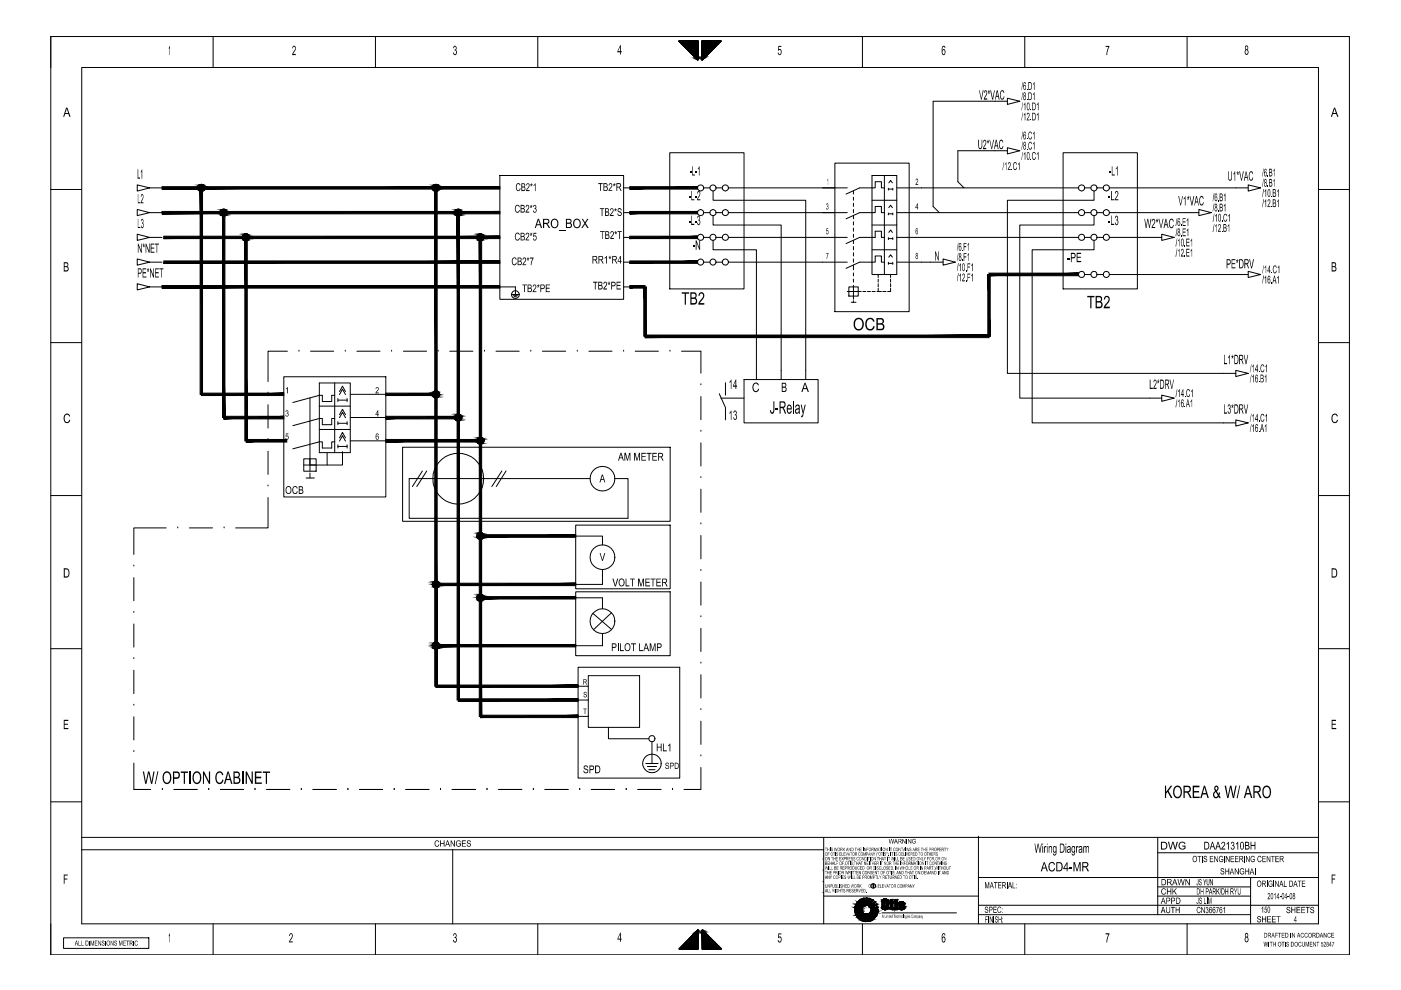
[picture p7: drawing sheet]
<svg xmlns="http://www.w3.org/2000/svg" width="297mm" height="210mm" viewBox="0 0 297 210" stroke-linecap="round" stroke-linejoin="round" font-family="sans-serif">
<!-- layer: LEVEL1 -->
<g fill="none" stroke="#000" stroke-width=".21">
<path d="M10.8 7.7h275.3v194.7h-275.3zM17.3 14.3h262.2v181.6h-262.2zM45.2 7.7v6.6M79.6 7.7v6.6M114 7.7v6.6M182.9 7.7v6.6M217.3 7.7v6.6M251.7 7.7v6.6M31.7 39.8l-2.6-.6v1.3l2.6-.7h2.6M104.7 39.8h1.3M132.2 39.8h1.3M142 32.4h15.7v28.9h-15.7z"/>
<path d="M149.2 39.8h1.3M151.8 39.8h1.3M154.4 39.8h25.2M177 34.6h15.8v31.5h-15.8zM184.9 37.2h5.2v21h-5.2zM187.5 39.8h-.6v-1.3h-1.3v1.3h-3.3l-2.9 1.3M187.5 37.2v21M188.4 39.9v.4M188.4 38.8l.4-.5 .4 .5M189.3 39.9v.4M204.4 39.8h24.3M213.6 31.3l2.6 .7-2.6 .6z"/>
<path d="M213.6 20.8l2.6 .7-2.6 .6zM213.6 21.5h-15.8v22.3l1.4 1.3h29.5M213.6 32h-10.5v6.5l1.3 1.3h-14.3M225.4 32.4h15.7v28.9h-15.7zM230 39.8h1.3M232.6 39.8h1.3M235.2 39.8a.66 .66 0 0 1-.9 .6 .66 .66 0 0 1-.2-1 .66 .66 0 0 1 1 .1l.1 .3h29.4M264.6 39.2l2.7 .6-2.7 .7zM10.8 40.2h6.5M31.7 45.1l-2.6-.7v1.3l2.6-.6h2.6M31.7 50.3l-2.6-.6v1.3l2.6-.7h2.6M31.7 55.6l-2.6-.7v1.3l2.6-.6h2.6"/>
<path d="M104.7 45.1h1.3M104.7 55.6h1.3M104.7 50.3h1.3M132.2 45.1h1.3M132.2 55.6h1.3M132.2 50.3h1.3M149.2 45.1h1.3M149.2 55.6h1.3M149.2 50.3h1.3M151.2 40.5v2h19.6v38M151.2 45.7v2h14.4v32.8M151.2 51v2h9.2v27.5"/>
<path d="M151.8 45.1h1.3M151.8 55.6h1.3M151.8 50.3h1.3M154.4 55.6a.65 .65 0 0 1-.8 .6 .65 .65 0 0 1-.3-1.1 .65 .65 0 0 1 1.1 .1v.4h25.2M154.4 45.1h25.2M154.4 50.3h25.2M180.9 40.5v.6M180.9 41.8v.7M180.9 43.1v.7M180.9 44.4v.7M180.9 45.7v.7M180.9 47v.7"/>
<path d="M180.9 48.3v.7M180.9 49.7v.6M180.9 51v.6M180.9 52.3v.7M180.9 53.6v.7M180.9 54.9v.7M180.9 56.2v1M180.9 57.9v.6M180.9 59.2v.6M184.9 47.7h5.2M184.9 53h5.2M184.9 42.5h5.2"/>
<path d="M186.2 58.2v.6M186.2 59.2v.6M187.5 55.6h-.6v-1.3h-1.3v1.3h-3.3l-2.9 1.3M187.5 50.3h-.6v-1.3h-1.3v1.3h-3.3l-2.9 1.3M187.5 45.1h-.6v-1.3h-1.3v1.3h-3.3l-2.9 1.3M188.4 45.2v.4M188.4 50.4v.4M188.4 55.6v.4M188.4 55.8h.9M188.4 50.6h.9M188.4 45.3h.9M188.4 40.1h.9"/>
<path d="M188.4 54.5l.4-.5 .4 .5M188.4 49.3l.4-.5 .4 .5M188.4 44l.4-.5 .4 .5M188.8 58.2v.6M188.8 59.2v.6M189.3 45.2v.4M189.3 50.4v.4M189.3 55.6v.4M190.1 45.1h9.1M190.1 55.6h9.9M190.1 50.3h38.6M200 54.9l2.5 .7-2.5 .6z"/>
<path d="M230 45.1h1.3M230 50.3h1.3M230 58.2h1.3M232 40.5v2h-18.4v36.7h48.4M232 45.7v2h-15.8v36.7h30.1M232 51v2h-13.2v36.7h43.2M232.6 45.1h1.3M232.6 50.3h1.3M232.6 58.2h1.3M235.2 45.1a.66 .66 0 0 1-.9 .6 .66 .66 0 0 1-.2-1.1 .66 .66 0 0 1 1 .1l.1 .4h19M235.2 50.3a.66 .66 0 0 0-.9-.6 .66 .66 0 0 0-.2 1.1 .66 .66 0 0 0 1-.1l.1-.4h11.1M235.2 58.2a.65 .65 0 0 1-.9 .6 .65 .65 0 0 1-.2-1 .65 .65 0 0 1 1 .1l.1 .3h29.4"/>
<path d="M246.3 49.7l2.6 .6-2.6 .7zM254.2 44.4l2.6 .7-2.6 .6zM264.6 57.5l2.7 .7-2.7 .6zM279.5 40.2h6.6M10.8 72.6h6.5M31.7 60.8l-2.6-.6v1.3l2.6-.7h2.6M60.2 79.9h21.6v25.5h-21.6zM60.9 74.5h-4.1v6.4M63.4 74.5h.1M65.8 74.5h5M73.2 74.5h.1M75.7 74.5h4.9"/>
<path d="M83 74.5h.1M85.5 74.5h4.9M92.9 74.5h.1M95.3 74.5h5M102.7 74.5h.1M104.7 60.8h4.6v1.6M105.2 74.5h4.9M108.6 62.4h1.4M108.8 62.7h.9M109 62.9h.5M112.5 74.5h.1M115 74.5h4.9"/>
<path d="M122.4 74.5h.1M124.9 74.5h4.9M132.2 74.5h.1M132.2 60.8h1.3M134.7 74.5h4.9M136.8 71.3h58.6M142 74.5h.1M144.5 74.5h4.1v4.6M179.6 61.8h3M180 60.8h2v2h-2zM180.5 64.1h1M180.9 60.5v3"/>
<path d="M180.9 63.8v.3M182.9 61.8h.7M183.9 61.8h.6M184.9 61.8h.7M185.9 61.8h1M186.2 60.2v.6M186.2 61.1v.7M187.2 61.8h.6M188.8 60.2v.6M188.8 61.1v.7h-.6M262 78.5l2.6 .7-2.6 .6zM279.5 72.6h6.6"/>
<path d="M56.8 93.2h.1M56.8 83.4h.1M56.8 85.8v5M56.8 95.7v4.9M64.4 97.3h2.6v2.6h-2.6zM64.4 98.6h2.6M65.7 84.4v14.2h6.9v-2.6M65.7 97.3v2.6M67.7 81.2h6.6v14.8h-6.6zM67.7 86.1h6.6M67.7 91.1h6.6M69.4 96v2.6"/>
<path d="M71 83.8h-.7v1.3h-2v-1.3h-.6l-5.6 1.5M71 88.7h-.7v1.3h-2v-1.3h-.6l-5.6 1.6M71 93.7h-.7v1.3h-2v-1.3h-.6l-5.6 1.5M71 81.2v14.8M71.6 84.8h2M71.6 84.5v.6M71.6 89.4v.6M71.6 94.3v.7M71.6 89.7h2M71.6 94.7h2M72 83l.6-1.1 .7 1.1M72 83.7l.6-1.2 .7 1.2"/>
<path d="M72 88.6l.6-1.2 .7 1.2M72 87.9l.6-1.1 .7 1.1M72 93.5l.6-1.1 .7 1.1M72 92.8l.6-1.1 .7 1.1M72.6 96h.1M73.6 84.5v.6M73.6 89.4v.6M73.6 94.3v.7M74.3 83.6h7.5M74.3 88.5h7.5M74.3 93.5h7.5M85.4 94.8h56.7v15.7h-56.7z"/>
<path d="M89.5 99.9l-2.1 3.3M90.5 99.9l-2.1 3.3M106.4 99.9l-2.1 3.3M107.3 99.9l-2.1 3.3M148.6 81.6h.1M148.6 91.4h.1M148.6 84.1v4.9M148.6 93.9v4.9M152.5 83.5l1.3 2.9v2.6M152.8 84.4h4.9M153.8 81.2v2.6M157.7 80.5h15.8v9.2h-15.8z"/>
<path d="M168.2 85.1v2.6M246.3 83.8l2.6 .6-2.6 .7zM262 89l2.6 .7-2.6 .6zM10.8 105.1h6.5M35.2 111.9h-6.8v5.7M37.7 111.9h.1M40.1 111.9h5M47.5 111.9h.1M56.8 105.5v6.4h-6.8M56.8 103h.1M64.9 101.3h1.7M65.7 100.3v1"/>
<path d="M122.1 113.7h5.6v1.8M122.1 111.3h20v13.5h-20zM125.1 101.5h-38.3v8.4h46.4v-8.4h-2.8M148.6 101.3h.1M148.6 111.1h.1M148.6 103.7v4.9M148.6 113.5v5M279.5 105.1h6.6M10.8 137.5h6.5M28.4 139.7h.1M28.4 129.8h.1M28.4 120h.1"/>
<path d="M28.4 122.5v4.9M28.4 132.3v4.9M122.1 125.5h20v13.5h-20zM122.1 126.7h5.6v2.4M125.7 130l4 3.5M127.7 120.8v3.1h-5.6M127.7 131.7v.1M127.7 134.3v2.6h-5.6M129.6 129.9l-3.8 3.6M148.6 120.9h.1M148.6 130.8h.1M148.6 123.4v4.9"/>
<path d="M148.6 133.2v4.9M279.5 137.5h6.6M28.4 159.3h.1M28.4 149.5h.1M28.4 142.1v5M28.4 152v4.9M122.6 141.5h21.5v23.5h-21.5zM122.6 145.5h2.1M122.6 148.4h2.1M122.6 151.9h2.1M124.7 143.3h10.9v10.9h-10.9zM129 154.2v2.4h8.6"/>
<path d="M138.2 157.3v4.6M148.6 140.6h.1M148.6 150.5h.1M148.6 143v5M148.6 152.9v4.9M10.8 170h6.5M17.3 177.5h262.2M28.4 161.8v5.6h3.5h-3.5M34.4 167.4h.1M36.9 167.4h4.9M44.3 167.4h.1M46.7 167.4h4.9"/>
<path d="M54.1 167.4h.1M56.5 167.4h4.9M63.9 167.4h.1M66.4 167.4h4.9M73.8 167.4h.1M76.2 167.4h4.9M83.6 167.4h.1M86 167.4h4.9M93.4 167.4h.1M95.9 167.4h4.9M103.3 167.4h.1M105.7 167.4h4.9"/>
<path d="M113.1 167.4h.1M115.5 167.4h5M122.9 167.4h.1M125.4 167.4h4.9M132.8 167.4h.1M135.2 167.4h4.9M136.9 161.9h2.6M137.3 162.5h1.9M137.6 163.2h1.3M142.6 167.4h.1M148.6 160.3h.1M148.6 162.7v4.7h-3.6h3.6"/>
<path d="M174.6 177.5v18.4M207.4 177.3v18.6M245.5 177.5v16.4M279.5 170h6.6M13.5 198.8h18.1v2.3h-18.1zM17.3 180.2h157.3M45.2 195.9v6.5M79.6 195.9v6.5M96 180.2v15.7M114 195.9v6.5M174.5 182.1h.1M174.5 184.5h.1"/>
<path d="M174.5 186.9h.1M174.5 189.2h.1M174.6 190h32.8M181.2 192.7h1.2l-1.2 .1zM181.2 192.8l1.2-.1 .3 .1zM181.2 192.8h1.5zM181.2 192.9h1.1l-1.1 .1zM181.2 192.9l1.5-.1zM181.2 193.3l1.1-.4 .5 .2zM181.2 193.3l1.6-.2-.5 .2zM181.2 193.3h1.1l-1 .1zM181.3 192.4l1.1 .3h-1.2v.3l1.1-.1-1.1 .4"/>
<path d="M181.3 192.3l1.3 .1h-1.3zM181.3 192.4h1.3l.2 .1zM181.3 192.4l1.5 .1-.4 .2zM181.3 193.4l1-.1-1 .2zM181.3 193.6l1-.3-.8 .6M181.3 193.5l1-.2-1 .3zM181.4 192l-.1 .3zM181.4 192l1.2 .4-1.3-.1zM181.5 191.8l1.1 .6-1.2-.4M181.5 191.8l1.2 .4-.1 .2zM181.5 193.9l1.4-.5-.5 .3zM181.5 193.9l.8-.6 .6 .1z"/>
<path d="M181.5 193.9l.9-.2-.9 .3zM181.5 194l.9-.3zM181.5 194.1l.9-.4-.8 .5zM181.6 194.2l.8-.5-.6 .7M181.7 191.5l-.2 .2zM181.7 191.5l-.2 .3zM181.7 191.5l1 .7-1.2-.4zM181.8 194.4l1.6-.6zM181.8 194.4l.8-.3-.7 .4zM181.8 191.3l.9 .9-1-.7M181.8 191.3l.3-.3 .9 .9zM181.8 191.3l1.2 .6-.3 .3z"/>
<path d="M181.9 194.5l.7-.4-.6 .5zM181.9 191.2l-.1 .1 .3-.3zM182 194.6l.6-.5-.5 .6zM182.1 194.7l.5-.6-.3 .8M182.1 191l-.2 .2zM182.3 194.9l.6-.5-.6 .5zM182.3 190.8l.7 1.1-.9-.9M182.3 190.8l.3-.2zM182.3 190.8l.3-.2 .7 1.3zM182.3 190.8l1 1.1h-.3zM182.3 192.9l.4-.1 .1 .3zM182.3 193.3l.5-.2 .1 .3z"/>
<path d="M182.3 194.9l.6-.5-.4 .6zM182.4 192.7l.4-.2-.1 .3zM182.4 190.8l.2-.2zM182.4 193.7l.7-.1 .3 .2zM182.4 193.7l.5-.3 .2 .2zM182.4 193.7l1 .1-1.6 .6zM182.6 192.4l.4-.2-.2 .3zM182.6 195.1l.3-.7-.1 .8M182.6 194.1l2.7-.1 .4 .3zM182.6 194.1l3.3-.1zM182.6 194.1l1.1-.3 2.2 .2zM182.6 194.1l.8-.3h.3z"/>
<path d="M182.6 194.1l3.1 .2-2.8 .1zM182.6 194.1l.3 .3-.6 .5zM182.7 192.2l.3-.3 .2 .1zM182.7 192.2l.5-.2zM182.7 192.2h.3l-.4 .2zM182.9 195.9v6.5M182.9 190.5l.4 1.4-.7-1.3M182.9 190.5h.3zM182.9 190.5h.3l.4 1.4zM182.9 190.5l.7 1.4h-.3zM182.9 194.4h1.9l-.4 .2zM182.9 194.4l2.8-.1z"/>
<path d="M182.9 194.4l-.3 .7-.1-.1zM182.9 194.4l1.5 .2h-1zM182.9 194.4l.5 .2-.6 .6zM183 190.5h.2zM183 191.9h.5zM183.3 195.3l.1-.7 .1 .7h.5l-.1-.7 .2 .7M183.3 191.9h.6zM183.4 194.6h1zM183.4 194.6l-.4 .6h-.2zM183.4 194.6l-.3 .7-.1-.1zM183.4 194.6l-.1 .7h-.2zM183.4 194.6h.5l-.4 .7z"/>
<path d="M183.5 195.3h.5zM183.5 195.3l.3 .1zM183.6 190.4v1.5l-.4-1.4M183.6 190.4h.3v1.5l.3-1.4M183.6 190.4h.2zM183.6 190.4h.2l-.2 1.5zM183.7 193.8h2.3zM183.7 193.8h2.3l-.1 .2zM183.8 190.4l-.2 1.5zM183.9 190.4v1.5h-.3zM183.9 194.6h.5l.2 .6zM183.9 194.6l.7 .6-.5 .1z"/>
<path d="M183.9 194.6l.1 .7h-.5zM183.9 191.9l.2 .1M184 193.8l.2-.1 1.8 .1zM184.1 195.3l.4-.1zM184.1 195.3l.5-.1zM184.2 190.5l-.3 1.4zM184.2 193.7l.3-.2h1.6zM184.2 193.7l1.9-.2-.1 .3zM184.3 190.5l-.4 1.4zM184.3 192.2l1.3-.9zM184.3 192.2l1.3-1zM184.3 192.2l1.2-1z"/>
<path d="M184.4 192.2l1.2-.9zM184.4 194.6l.4-.2 .4 .4zM184.4 194.6l.8 .2-.4 .3zM184.4 190.5l-.5 1.4zM184.5 193.5l1.7-.2zM184.5 193.5h1.6zM184.5 190.5l-.5 1.4zM184.5 190.5l-.4 1.5zM184.5 192.4l1.4-.6zM184.5 192.4l1.4-.7zM184.5 190.5l-.4 1.5M184.6 192.4l1.3-.6z"/>
<path d="M184.6 192.6l1.6-.2zM184.6 192.6l1.5-.3zM184.6 193.2l1.6-.3v.1zM184.6 193.2l1.6-.2v.3zM184.6 193.2l1.6 .1-1.7 .2zM184.6 192.6l.1 .1M184.7 192.9h1.5l-.1 .5M184.7 192.7l1.5-.3zM184.7 192.9h1.5l-1.6 .3zM184.8 195.1l-.4-.5 .2 .6M184.8 195.1l.3-.2zM184.8 195.1l.4-.3z"/>
<path d="M184.8 194.4l.9-.1-.1 .1zM184.8 194.4h.8l-.3 .3zM184.9 190.7l-.8 1.3zM184.9 190.7l-.8 1.3M185 190.8l-.9 1.2zM185.1 190.8l-1 1.2zM185.1 190.8l-.9 1.3zM185.1 190.8l-.8 1.3zM185.1 190.8l-.8 1.3M185.3 194h.6l-.1 .1zM185.3 194.7l-.5-.3 .4 .4M185.4 191.1l-1.1 1.1"/>
<path d="M185.5 194.6l.1-.2-.3 .3zM185.6 191.3l-1.1 1M185.6 193.4l.6-.1-.1 .1zM185.8 194.1l-.5-.1 .4 .3M185.9 191.6l-1.4 .8M185.9 191.8l-1.3 .7M186.1 193.4h-.5l.5 .1M186.1 192.3l.1 .1M186.1 192.3l-1.5 .3M186.2 192.4l-1.5 .3M187 192.4l.2 .3M187 191h1.4z"/>
<path d="M187 191.1l.6-.1zM187 191.1l.6-.1-.6 .1M187 191h.7zM187 191h.6zM187 191.1h.5h-.5M187 191.1h.5zM187 191.1h.6zM187 192.4h.5h-.5M187 192.4h.6zM187 192.4h.5zM187 192.5h.7zM187 192.5h.6h-.6"/>
<path d="M187 192.5h.6zM187 192.5l.6-.1zM187 192.5l.6-.1-.6 .1M187 192.5h1.4zM187 191.1v1.3M187 193.5h15.8M187 192.5l.5-.2-.3 .4M187 190.9h1.3zM187 192.5h1.3zM187.1 190.9h1.2zM187.1 192.6l1.2-.1zM187.1 192.6h1.2z"/>
<path d="M187.1 192.6l1.1 .1zM187.1 190.8h1.1zM187.1 192.7h1.1zM187.2 190.8l.3 .4-.5-.3M187.2 190.8l-.2 .3M187.2 190.8l.9-.1zM187.2 190.8h1zM187.2 192.7h1zM187.3 190.7h.7zM187.3 190.7h.8zM187.3 192.8l.9-.1zM187.3 192.8h.8z"/>
<path d="M187.3 192.8h.7zM187.3 190.7l.7-.1zM187.4 190.6h.6M187.4 192.8h.6M187.4 190.6h.4zM187.4 190.6h.6zM187.4 192.8h.6zM187.4 192.8l.4 .1zM187.5 192.4l.1-1.4 .2 .1v1.3M187.5 192.4l.1 .1 .2-.1M187.5 190.6h.3zM187.5 191.1h-.5h.5"/>
<path d="M187.5 191.1v1.3h-.5zM187.5 191.1l-.5 1.3zM187.5 192.4h-.5h.5M187.5 192.9h.3zM187.6 191.1h-.6h.6M187.6 192.4h-.6h.6M187.6 190.6h.2zM187.6 192.9h.2zM187.7 191h.7zM187.7 192.5h.7zM187.7 192.5l.7-.1zM187.8 192.4h.6z"/>
<path d="M187.8 191h.6zM187.8 191.1l.6-.1zM187.8 191.1h.6h-.6M187.8 191.1h.6zM187.8 192.4h.6h-.6M187.8 191.1h.6l-.6 1.3zM188.2 190.8l-.4 .4 .5-.3M188.2 190.8l.1 .1M188.3 190.9l.1 .2M188.3 192.5l-.1 .2M188.4 191h-.7h.7M188.4 191.1h-.6h.6"/>
<path d="M188.4 192.4h-.6h.6M188.4 192.4l-.7 .1 .7-.1M188.4 192.4l-.1 .1-.5-.2 .4 .4M188.4 191.1l-.6 1.3 .6-1.3M188.4 191.1v1.3h-.6zM188.4 191.1v1.3M188.6 191.6l.9-.4zM188.6 191.2h.2l-.2 .4zM188.6 191.2v.4M188.6 191.6h.2M188.8 192.4h.4v.5M188.8 192.4l.2 .4 .2 .1"/>
<path d="M188.8 190.7h.5l-.5 .5zM188.8 191.2l.5-.5v.5zM188.8 191.2h.5l-.7 .4zM188.8 191.6l.7-.4-.2 .4zM188.8 191.6h.5l-.5 .8zM188.8 192.4h.5zM188.8 192.4l.5 .1-.5 .1zM188.8 190.7v.5h-.2M188.8 191.6v.8M188.8 190.7h.5v.5M188.8 192.6l.7-.1zM188.8 192.6l.6-.1z"/>
<path d="M188.8 192.6l.5-.1zM188.8 192.6l.7-.1-.6 .2zM188.9 192.7l.6-.2-.5 .3zM189 192.8l.5-.3-.3 .4zM189.2 192.9h.3M189.3 191.6v.8h-.5zM189.3 191.2h.2M189.4 192.5h.1M189.5 191.2v.4h-.2zM189.5 192.5v.4h-.3zM189.5 191.6h-.2v.8M189.5 191.2v.4"/>
<path d="M189.5 192.5v.4M189.8 191.2h.5v1.7M189.8 190.7h.5v.4h-.5zM189.8 190.7h.5l-.5 .4zM189.8 191.1l.5-.4v.4zM189.8 191.2h.5l-.5 1.7zM189.8 191.2v1.7h.5M190.3 191.2v1.7h-.5zM190.5 192.4h.4l.2 .1 .3-.1M190.5 191.6h.5h-.5M190.5 191.6h.5zM190.5 191.7l.4-.1-.4 .1"/>
<path d="M190.5 191.6h.4zM190.5 191.7l.4-.1zM190.5 191.7h.4h-.4M190.5 191.7h.4zM190.5 191.7h.5zM190.5 192.4h.4zM190.5 192.5l.4-.1-.4 .1M190.5 192.5l.4-.1zM190.5 192.5h.5zM190.5 192.4v.2M190.5 191.5v.4M190.5 191.6h.6z"/>
<path d="M190.5 191.6h.6h-.6M190.5 191.5l.6 .1zM190.5 191.5h1.3zM190.5 191.8h.5h-.5M190.5 191.8l.5-.1zM190.5 191.8h.5zM190.5 191.9l.5-.1zM190.5 192.5h.5h-.5M190.5 192.6h1.3zM190.5 192.6l.6-.1zM190.5 192.6l.6-.1-.6 .1M190.6 191.4l1.2 .1z"/>
<path d="M190.6 191.9l.4-.1zM190.6 192.7l1.2-.1zM190.6 192.7h1.1zM190.6 191.4h1.1zM190.6 191.4l1-.1zM190.7 192l.6 .4M190.7 191.3h.9zM190.7 192l.3-.2zM190.7 192.7h1zM190.7 192.7h.9zM190.7 192.7l.9 .1zM190.7 191.3h.8z"/>
<path d="M190.7 192l.3-.2 .5 .2zM190.7 192h.8h-.8M190.7 192l.9 .1zM190.7 192l.9 .1-.3 .2zM190.7 192.8h.9zM190.7 192.8h.8zM190.8 191.3h.6zM190.8 191.3h.7zM190.8 192.8h.7zM190.9 192.8h.5M190.9 191.3h.5M190.9 191.3h.5z"/>
<path d="M190.9 192.8h.6zM190.9 192.8h.5zM191 191.2h.3zM191 191.2l.4 .1zM191 192.9l.4-.1zM191 192.9h.3zM191 191.6h-.5h.5M191 192.5h-.5h.5M191.1 191.2h.1zM191.1 191.2h.2zM191.1 192.9h.2zM191.1 192.9h.1z"/>
<path d="M191.1 191.6l.7-.1zM191.1 192.5h.7zM191.1 192.5l.7 .1zM191.2 191.6l.6-.1zM191.2 192.5h.6zM191.2 191.6h.6zM191.3 191.6h.5zM191.3 192.3l.5-.1zM191.3 192.3l.4-.1zM191.3 192.3l.3-.2zM191.3 192.3l.3-.2-.3 .2M191.3 192.3h.5z"/>
<path d="M191.3 192.5h.5zM191.3 192.4h.5zM191.3 192.4h.5h-.5M191.3 192.4l.5 .1zM191.4 191.6h.4zM191.4 191.7l.4-.1zM191.4 191.7h.4zM191.4 192.4h.4zM191.4 192.4h.4h-.4M191.6 192.1l-.3 .4 .5-.3M191.8 192.2v.4M191.8 191.5v.2h-.4l-.1-.1h-.4l.9 .6"/>
<path d="M191.8 191.5l-.6 .1 .6-.1M191.8 191.6h-.5h.5M191.8 192.5h-.6h.6M191.8 191.6h-.4h.4M191.8 192.4h-.4h.4M191.8 192.5h-.5h.5M207.4 193.9h57.7M207.4 191.9h72.1M207.4 186.1h72.1M217.3 195.9v6.5M245.5 180.8h34M245.5 190h19.6"/>
<path d="M245.5 188h19.6M251.7 195.9v6.5M265.1 186.1v9.8"/>
<circle cx="148.6" cy="39.8" r=".64"/>
<circle cx="151.2" cy="39.8" r=".64"/>
<circle cx="153.8" cy="39.8" r=".64"/>
<circle cx="229.3" cy="39.8" r=".64"/>
<circle cx="232" cy="39.8" r=".64"/>
<circle cx="148.5" cy="50.3" r=".65"/>
<circle cx="148.5" cy="55.6" r=".65"/>
<circle cx="148.6" cy="45.1" r=".64"/>
<circle cx="151.2" cy="50.3" r=".65"/>
<circle cx="151.2" cy="55.6" r=".65"/>
<circle cx="151.2" cy="45.1" r=".64"/>
<circle cx="153.8" cy="50.3" r=".65"/>
<circle cx="153.8" cy="45.1" r=".64"/>
<circle cx="229.3" cy="58.2" r=".65"/>
<circle cx="229.3" cy="50.3" r=".65"/>
<circle cx="229.3" cy="45.1" r=".64"/>
<circle cx="231.9" cy="58.2" r=".65"/>
<circle cx="231.9" cy="50.3" r=".65"/>
<circle cx="232" cy="45.1" r=".64"/>
<circle cx="97.1" cy="101.5" r="5.4"/>
<circle cx="127.7" cy="101.5" r="2.62"/>
<circle cx="127.7" cy="118.1" r="2.62"/>
<circle cx="127.7" cy="131.7" r="2.62"/>
<circle cx="138.2" cy="156.6" r=".65"/>
<circle cx="138.2" cy="161.9" r="1.96"/>
<circle cx="185.1" cy="187.8" r=".5"/>
</g>
<g fill="#000" stroke="#000" stroke-width=".21">
<path d="M147.9 197.3l.1-.1zM148.9 197.3l.1-.1zM181.3 192.2v.1zM181.4 192l-.1 .2zM181.5 191.7v.1zM181.7 191.5l-.1 .1zM181.7 191.5l-.2 .2zM181.9 191.2l-.1 .1zM182 191.1l-.1 .1zM182.1 191l-.1 .1zM182.1 191l-.2 .2zM182.3 190.8h.1z"/>
<path d="M182.6 190.6l-.1 .1zM182.4 190.8l.2-.2zM183 190.5h.1zM183.6 190.4h.2l-.2 1.5zM183.6 190.4h.2zM183.8 190.4l-.2 1.5zM184.2 190.5l-.3 1.4zM184.1 195.3h.2zM184.4 190.5l-.5 1.4zM184.3 190.5l-.4 1.4zM184.3 195.3l.2-.1zM184.5 190.5l-.6 1.4z"/>
<path d="M184.5 190.5l-.5 1.4zM184.7 192.9h1.5l-1.6 .3zM184.9 190.8l-.8 1.2zM184.8 195.1l.1-.1zM185 190.8l-.9 1.2zM185.1 190.8l-1 1.2zM185.1 190.8l-.9 1.2zM185.1 190.8l-.9 1.3zM184.9 195l.2-.1zM184.3 192.2l1.2-1zM185.5 194.6l-.2 .1zM185.6 194.4l-.1 .2z"/>
<path d="M185.6 193.4l.6-.1-.1 .1zM187 191h1.4zM187 191h.7zM187 192.5h1.4zM187 192.5h.3v.2zM187 190.9h1.3zM187 192.5h1.3zM187.1 190.8l.2 .1zM187.1 190.9h1.2zM187.1 192.6h1.2zM187.1 192.6l1.1 .1zM187.1 190.8h1.1z"/>
<path d="M187.1 192.7h1.1zM187.1 190.8h.2zM187.2 192.7h1zM187.2 190.8l.9-.1zM187.3 192.8h.8zM187.3 192.8h.7zM187.3 190.7h.7zM187.3 190.7l.7-.1zM187.4 192.8h.6zM187.4 192.8l.4 .1zM187 192.5l.5-.2-.2 .2zM187.4 190.6h.4z"/>
<path d="M187 191.1l.6-.1zM187.5 191.1l-.5 1.3zM187.5 192.9h.3zM187.5 190.6h.3zM187.6 192.9h.2zM187 192.5h.7zM187.6 190.6h.2zM187.7 192.5h.7zM187.8 192.3l.5 .2h-.2zM187.4 190.6h.6zM187.3 190.7h.8zM188.1 192.5h.2v.2z"/>
<path d="M188.1 190.8l.2 .1zM187.2 190.8h1zM188.1 190.8h.2zM187.3 192.8l.9-.1zM187.1 192.6l1.2-.1zM187.7 191h.7zM187.8 192.4h.6zM187.8 192.5l.6-.1zM187.7 192.5l.7-.1zM188.4 191.1l-.6 1.3zM188.6 191.2h.2l-.2 .4zM188.8 190.7h.5l-.5 .5z"/>
<path d="M188.8 191.2h.5l-.7 .4zM188.8 191.6h.5l-.5 .8zM188.8 192.7h.4v.1zM188.8 191.2l.5-.5v.5zM188.6 191.6l.9-.4zM188.8 192.6l.7-.1zM188.8 191.6l.7-.4-.2 .4zM189.5 191.2v.4h-.2zM189.5 192.5v.4h-.3zM189.8 190.7h.5l-.5 .4zM189.8 191.2h.5l-.5 1.7zM189.8 191.1l.5-.4v.4z"/>
<path d="M190.3 191.2v1.7h-.5zM190.5 191.7h.4zM190.5 192.4h.4zM190.5 191.5h1.3zM190.5 192.6h1.3zM190.6 191.4l1.2 .1zM190.6 192.7h1.1zM190.6 191.4h1.1zM190.6 191.4l1-.1zM190.7 192.7h.9zM190.7 192.7l.9 .1zM190.7 191.3h.9z"/>
<path d="M190.7 192h.8zM190.7 192l.9 .1zM190.7 192.8h.9zM190.7 192.8h.8zM190.7 191.3h.8zM190.8 192.8h.7zM190.8 191.3h.6zM190.9 192.8h.5zM190.5 191.7l.4-.1zM191 191.2l.4 .1zM190.9 191.3h.5zM190.7 192l.3-.2z"/>
<path d="M191 192.9h.3zM190.5 191.6h.6zM190.5 192.6l.6-.1zM191.1 191.2h.2zM191 191.2h.3zM191.1 192.9h.1zM191.1 191.2h.1zM191.1 192.9h.2zM191.4 191.7h.4zM191.4 192.4h.4zM190.8 191.3h.7zM191 192.9l.4-.1z"/>
<path d="M190.9 192.8h.6zM191.6 192.2h.2zM191.3 192.3l.3-.2zM191.6 192.1l.1 .1zM191.3 192.3l.4-.1zM190.7 192.7h1zM191.1 191.6l.7-.1zM191.2 191.6l.6-.1zM191.2 192.5h.6zM190.6 192.7l1.2-.1zM191.4 191.7l.4-.1z"/>
<path d="M144 8.6l-.1 .1 4.1 4zM143.9 8.7l4.1 4h-.1z"/>
<path d="M147.9 8.7v4h.2zM147.9 8.7h.2v4z"/>
<path d="M143.9 8.7l4.1-.1zM143.9 8.6h4.1z"/>
<path d="M144 8.8h4v-.1zM144 8.7h4l-4 .1z"/>
<path d="M144.1 8.9h3.9v-.1zM144.1 8.8h3.9l-3.9 .1z"/>
<path d="M144.2 9h3.8v-.2zM144.2 8.8h3.8l-3.8 .2z"/>
<path d="M144.3 9.1h3.7v-.2zM144.3 8.9h3.7l-3.7 .2z"/>
<path d="M144.4 9.1h3.6v-.1zM144.4 9h3.6l-3.6 .1z"/>
<path d="M144.5 9.2h3.5v-.1zM144.5 9.1h3.5l-3.5 .1z"/>
<path d="M144.5 9.3h3.5v-.1zM144.5 9.2h3.5l-3.5 .1z"/>
<path d="M144.6 9.4l3.4-.1zM144.6 9.3h3.4z"/>
<path d="M144.7 9.4h3.3zM144.7 9.4h3.3z"/>
<path d="M144.8 9.5l3.2-.1zM144.8 9.4h3.2z"/>
<path d="M144.8 9.6h3.2v-.1zM144.8 9.5h3.2l-3.2 .1z"/>
<path d="M144.9 9.7h3.1v-.1zM144.9 9.6h3.1l-3.1 .1z"/>
<path d="M145 9.8h3v-.1zM145 9.7h3l-3 .1z"/>
<path d="M145.1 9.9h2.9v-.2zM145.1 9.7h2.9l-2.9 .2z"/>
<path d="M145.2 9.9h2.8v-.1zM145.2 9.8h2.8l-2.8 .1z"/>
<path d="M145.3 10h2.7v-.1zM145.3 9.9h2.7l-2.7 .1z"/>
<path d="M145.3 10.1l2.7-.1zM145.3 10h2.7z"/>
<path d="M145.4 10.2l2.6-.1zM145.4 10.1h2.6z"/>
<path d="M145.5 10.2h2.5zM145.5 10.2h2.5z"/>
<path d="M145.6 10.3h2.4v-.1zM145.6 10.2h2.4l-2.4 .1z"/>
<path d="M145.6 10.4h2.4v-.1zM145.6 10.3h2.4l-2.4 .1z"/>
<path d="M145.7 10.5h2.3v-.1zM145.7 10.4h2.3l-2.3 .1z"/>
<path d="M145.8 10.6h2.2v-.1zM145.8 10.5h2.2l-2.2 .1z"/>
<path d="M145.9 10.7h2.1v-.2zM145.9 10.5h2.1l-2.1 .2z"/>
<path d="M146 10.8h2v-.2zM146 10.6h2l-2 .2z"/>
<path d="M146.1 10.8h1.9v-.1zM146.1 10.7h1.9l-1.9 .1z"/>
<path d="M146.1 10.9l1.9-.1zM146.1 10.8h1.9z"/>
<path d="M146.2 11l1.8-.1zM146.2 10.9h1.8z"/>
<path d="M146.3 11h1.7zM146.3 11h1.7z"/>
<path d="M146.4 11.1h1.6v-.1zM146.4 11h1.6l-1.6 .1z"/>
<path d="M146.4 11.2h1.6v-.1zM146.4 11.1h1.6l-1.6 .1z"/>
<path d="M146.5 11.3h1.5v-.1zM146.5 11.2h1.5l-1.5 .1z"/>
<path d="M146.6 11.4h1.4v-.1zM146.6 11.3h1.4l-1.4 .1z"/>
<path d="M146.7 11.5h1.3v-.2zM146.7 11.3h1.3l-1.3 .2z"/>
<path d="M146.8 11.6h1.2v-.2zM146.8 11.4h1.2l-1.2 .2z"/>
<path d="M146.9 11.6h1.1v-.1zM146.9 11.5h1.1l-1.1 .1z"/>
<path d="M147 11.7l1-.1zM147 11.6h1z"/>
<path d="M147 11.8l1-.1zM147 11.7h1z"/>
<path d="M147.1 11.9l.9-.1zM147.1 11.8h.9z"/>
<path d="M147.2 11.9h.8v-.1zM147.2 11.8h.8l-.8 .1z"/>
<path d="M147.2 12h.8v-.1zM147.2 11.9h.8l-.8 .1z"/>
<path d="M147.3 12.1h.7v-.1zM147.3 12h.7l-.7 .1z"/>
<path d="M147.4 12.2h.6v-.1zM147.4 12.1h.6l-.6 .1z"/>
<path d="M147.5 12.3h.5v-.2zM147.5 12.1h.5l-.5 .2z"/>
<path d="M147.6 12.4h.4v-.2zM147.6 12.2h.4l-.4 .2z"/>
<path d="M147.7 12.4l.3-.1zM147.7 12.3h.3z"/>
<path d="M147.7 12.5l.3-.1zM147.7 12.4h.3z"/>
<path d="M147.8 12.6l.2-.1zM147.8 12.5h.2z"/>
<path d="M148 12.5l-.1 .2zM147.9 12.5v.2z"/>
<path d="M148.8 8.7v4h.1zM148.8 8.7h.1v4z"/>
<path d="M148.9 12.5v.2zM148.9 12.5v.2z"/>
<path d="M148.9 12.6l.1-.1zM148.9 12.5h.1z"/>
<path d="M148.9 12.5l.2-.1zM148.9 12.4h.2z"/>
<path d="M148.9 12.4l.3-.1zM148.9 12.3h.3z"/>
<path d="M148.9 12.4h.4v-.2zM148.9 12.2h.4l-.4 .2z"/>
<path d="M148.9 12.3h.5v-.2zM148.9 12.1h.5l-.5 .2z"/>
<path d="M148.9 12.2h.6v-.1zM148.9 12.1h.6l-.6 .1z"/>
<path d="M148.9 12.1h.6v-.1zM148.9 12h.6l-.6 .1z"/>
<path d="M148.9 12h.7v-.1zM148.9 11.9h.7l-.7 .1z"/>
<path d="M148.9 11.9h.8v-.1zM148.9 11.8h.8l-.8 .1z"/>
<path d="M148.9 11.9l.8-.1zM148.9 11.8h.8z"/>
<path d="M148.9 11.8l.9-.1zM148.9 11.7h.9z"/>
<path d="M148.9 11.7l1-.1zM148.9 11.6h1z"/>
<path d="M148.9 11.6h1.1v-.1zM148.9 11.5h1.1l-1.1 .1z"/>
<path d="M148.9 11.6h1.2v-.2zM148.9 11.4h1.2l-1.2 .2z"/>
<path d="M148.9 11.5h1.3v-.2zM148.9 11.3h1.3l-1.3 .2z"/>
<path d="M148.9 11.4h1.3v-.1zM148.9 11.3h1.3l-1.3 .1z"/>
<path d="M148.9 11.3h1.4v-.1zM148.9 11.2h1.4l-1.4 .1z"/>
<path d="M148.9 11.2h1.5v-.1zM148.9 11.1h1.5l-1.5 .1z"/>
<path d="M148.9 11.1h1.6v-.1zM148.9 11h1.6l-1.6 .1z"/>
<path d="M148.9 11h1.7zM148.9 11h1.7z"/>
<path d="M148.9 11l1.7-.1zM148.9 10.9h1.7z"/>
<path d="M148.9 10.9l1.8-.1zM148.9 10.8h1.8z"/>
<path d="M148.9 10.8h1.9v-.1zM148.9 10.7h1.9l-1.9 .1z"/>
<path d="M148.9 10.8h2v-.2zM148.9 10.6h2l-2 .2z"/>
<path d="M148.9 10.7h2.1v-.2zM148.9 10.5h2.1l-2.1 .2z"/>
<path d="M148.9 10.6h2.1v-.1zM148.9 10.5h2.1l-2.1 .1z"/>
<path d="M148.9 10.5h2.2v-.1zM148.9 10.4h2.2l-2.2 .1z"/>
<path d="M148.9 10.4h2.3v-.1zM148.9 10.3h2.3l-2.3 .1z"/>
<path d="M148.9 10.3h2.4v-.1zM148.9 10.2h2.4l-2.4 .1z"/>
<path d="M148.9 10.2h2.5zM148.9 10.2h2.5z"/>
<path d="M148.9 10.2l2.5-.1zM148.9 10.1h2.5z"/>
<path d="M148.9 10.1l2.6-.1zM148.9 10h2.6z"/>
<path d="M148.9 10h2.7v-.1zM148.9 9.9h2.7l-2.7 .1z"/>
<path d="M148.9 9.9h2.8v-.1zM148.9 9.8h2.8l-2.8 .1z"/>
<path d="M148.9 9.9h2.9v-.2zM148.9 9.7h2.9l-2.9 .2z"/>
<path d="M148.9 9.8h2.9v-.1zM148.9 9.7h2.9l-2.9 .1z"/>
<path d="M148.9 9.7h3v-.1zM148.9 9.6h3l-3 .1z"/>
<path d="M148.9 9.6h3.1v-.1zM148.9 9.5h3.1l-3.1 .1z"/>
<path d="M148.9 9.5l3.2-.1zM148.9 9.4h3.2z"/>
<path d="M148.9 9.4h3.3zM148.9 9.4h3.3z"/>
<path d="M148.9 9.4l3.3-.1zM148.9 9.3h3.3z"/>
<path d="M148.9 9.3h3.4v-.1zM148.9 9.2h3.4l-3.4 .1z"/>
<path d="M148.9 9.2h3.5v-.1zM148.9 9.1h3.5l-3.5 .1z"/>
<path d="M148.9 9.1h3.6v-.1zM148.9 9h3.6l-3.6 .1z"/>
<path d="M148.9 9.1h3.6v-.2zM148.9 8.9h3.6l-3.6 .2z"/>
<path d="M148.9 9h3.7v-.2zM148.9 8.8h3.7l-3.7 .2z"/>
<path d="M148.9 8.9h3.8v-.1zM148.9 8.8h3.8l-3.8 .1z"/>
<path d="M148.9 8.8h3.9v-.1zM148.9 8.7h3.9l-3.9 .1z"/>
<path d="M148.9 8.7l4-.1zM148.9 8.6h4z"/>
<path d="M152.8 8.6l-3.9 4.1 4-4zM148.8 12.7l4-4.1-3.9 4.1z"/>
<path d="M34.3 39.6v.5l71.7-.5zM34.3 40.1l71.7-.5v.5z"/>
<path d="M133.5 39.6v.5l14.4-.5zM133.5 40.1l14.4-.5v.5z"/>
<path d="M34.3 44.8v.5l71.7-.5zM34.3 45.3l71.7-.5v.5z"/>
<path d="M34.7 50.1v.5l71.3-.5zM34.7 50.6l71.3-.5v.5z"/>
<path d="M34.7 55.3v.5l71.3-.5zM34.7 55.8l71.3-.5v.5z"/>
<path d="M133.5 44.8v.5l14.4-.5zM133.5 45.3l14.4-.5v.5z"/>
<path d="M133.5 50.1v.5l14.4-.5zM133.5 50.6l14.4-.5v.5z"/>
<path d="M133.5 55.3v.5l14.4-.5zM133.5 55.8l14.4-.5v.5z"/>
<path d="M209.7 57.9v.6l19-.6zM209.7 58.5l19-.6v.6z"/>
<path d="M34.3 60.5v.6l71.7-.6zM34.3 61.1l71.7-.6v.6z"/>
<path d="M133.5 60.5v.6l3.3-.6zM133.5 61.1l3.3-.6v.6z"/>
<path d="M136.5 60.8v10.5h.5zM136.5 60.8h.5v10.5z"/>
<path d="M136.8 71v.6l72.9-.6zM136.8 71.6l72.9-.6v.6z"/>
<path d="M209.4 58.2v13.1h.5zM209.4 58.2h.5v13.1z"/>
<path d="M42.4 39.8v43.8h.5zM42.4 39.8h.5v43.8z"/>
<path d="M42.7 83.4v.5l17.5-.5zM42.7 83.9l17.5-.5v.5z"/>
<path d="M47.2 45.1v43.4h.5zM47.2 45.1h.5v43.4z"/>
<path d="M47.4 88.3v.5l12.8-.5zM47.4 88.8l12.8-.5v.5z"/>
<path d="M51.9 50.3v43.2h.5zM51.9 50.3h.5v43.2z"/>
<path d="M52.2 93.2v.5l8.6-.5zM52.2 93.7l8.6-.5v.5z"/>
<path d="M81.8 83.4v.5l10.6-.5zM81.8 83.9l10.6-.5v.5z"/>
<path d="M81.8 88.3v.5l15.4-.5zM81.8 88.8l15.4-.5v.5z"/>
<path d="M81.8 93.2v.5l20.1-.5zM81.8 93.7l20.1-.5v.5z"/>
<path d="M101.9 113.4v.5l20.2-.5zM101.9 113.9l20.2-.5v.5z"/>
<path d="M92.4 123.7v.5l29.7-.5zM92.4 124.2l29.7-.5v.5z"/>
<path d="M92.4 136.7v.5l29.7-.5zM92.4 137.2l29.7-.5v.5z"/>
<path d="M101.9 126.5v.5l20.2-.5zM101.9 127l20.2-.5v.5z"/>
<path d="M92.2 39.8v105.7h.5zM92.2 39.8h.5v105.7z"/>
<path d="M92.4 145.2v.6l30.2-.6zM92.4 145.8l30.2-.6v.6z"/>
<path d="M96.9 45.1v103.3h.5zM96.9 45.1h.5v103.3z"/>
<path d="M97.2 148.2v.5l25.4-.5zM97.2 148.7l25.4-.5v.5z"/>
<path d="M101.6 50.3v101.6h.5zM101.6 50.3h.5v101.6z"/>
<path d="M101.9 151.6v.5l20.7-.5zM101.9 152.1l20.7-.5v.5z"/>
<path d="M145.2 199.9v.2l2.8-.2zM145.2 200.1l2.8-.2v.2z"/>
<path d="M145.3 199.9v.1l2.7-.1zM145.3 200l2.7-.1v.1z"/>
<path d="M145.3 199.8v.1l2.7-.1zM145.3 199.9l2.7-.1v.1z"/>
<path d="M145.4 199.7h2.6zM145.4 199.8l2.6-.1z"/>
<path d="M145.5 199.6h2.5zM145.5 199.7l2.5-.1z"/>
<path d="M145.6 199.6h2.4zM145.6 199.6h2.4z"/>
<path d="M145.7 199.5v.1l2.3-.1zM145.7 199.6l2.3-.1v.1z"/>
<path d="M145.8 199.4v.1l2.2-.1zM145.8 199.5l2.2-.1v.1z"/>
<path d="M145.9 199.3v.1l2.1-.1zM145.9 199.4l2.1-.1v.1z"/>
<path d="M145.9 199.2v.1l2.1-.1zM145.9 199.3l2.1-.1v.1z"/>
<path d="M146 199.1v.2l2-.2zM146 199.3l2-.2v.2z"/>
<path d="M146.1 199.1v.1l1.9-.1zM146.1 199.2l1.9-.1v.1z"/>
<path d="M146.1 199v.1l1.9-.1zM146.1 199.1l1.9-.1v.1z"/>
<path d="M146.2 198.9h1.8zM146.2 199l1.8-.1z"/>
<path d="M146.3 198.8h1.7zM146.3 198.9l1.7-.1z"/>
<path d="M146.4 198.8h1.6zM146.4 198.8h1.6z"/>
<path d="M146.5 198.7v.1l1.5-.1zM146.5 198.8l1.5-.1v.1z"/>
<path d="M146.6 198.6v.1l1.4-.1zM146.6 198.7l1.4-.1v.1z"/>
<path d="M146.7 198.5v.1l1.3-.1zM146.7 198.6l1.3-.1v.1z"/>
<path d="M146.7 198.4v.1l1.3-.1zM146.7 198.5l1.3-.1v.1z"/>
<path d="M146.8 198.3v.2l1.2-.2zM146.8 198.5l1.2-.2v.2z"/>
<path d="M146.9 198.2v.2l1.1-.2zM146.9 198.4l1.1-.2v.2z"/>
<path d="M147 198.2h1zM147 198.3l1-.1z"/>
<path d="M147 198.1h1zM147 198.2l1-.1z"/>
<path d="M147.1 198h.9zM147.1 198.1l.9-.1z"/>
<path d="M147.2 198h.8zM147.2 198h.8z"/>
<path d="M147.3 197.9v.1l.7-.1zM147.3 198l.7-.1v.1z"/>
<path d="M147.4 197.8v.1l.6-.1zM147.4 197.9l.6-.1v.1z"/>
<path d="M147.5 197.7v.1l.5-.1zM147.5 197.8l.5-.1v.1z"/>
<path d="M147.5 197.6v.1l.5-.1zM147.5 197.7l.5-.1v.1z"/>
<path d="M147.6 197.5v.2l.4-.2zM147.6 197.7l.4-.2v.2z"/>
<path d="M147.7 197.4v.2l.3-.2zM147.7 197.6l.3-.2v.2z"/>
<path d="M147.8 197.4h.2zM147.8 197.5l.2-.1z"/>
<path d="M147.8 197.3h.2zM147.8 197.4l.2-.1z"/>
<path d="M148 197.2l.1 4zM148 197.2l.1 4z"/>
<path d="M148.9 197.3h.2zM148.9 197.4l.2-.1z"/>
<path d="M148.9 197.4h.3zM148.9 197.5l.3-.1z"/>
<path d="M148.9 197.4v.2l.3-.2zM148.9 197.6l.3-.2v.2z"/>
<path d="M148.9 197.5v.2l.4-.2zM148.9 197.7l.4-.2v.2z"/>
<path d="M148.9 197.6v.1l.5-.1zM148.9 197.7l.5-.1v.1z"/>
<path d="M148.9 197.7v.1l.6-.1zM148.9 197.8l.6-.1v.1z"/>
<path d="M148.9 197.8v.1l.6-.1zM148.9 197.9l.6-.1v.1z"/>
<path d="M148.9 197.9v.1l.7-.1zM148.9 198l.7-.1v.1z"/>
<path d="M148.9 198h.8zM148.9 198h.8z"/>
<path d="M148.9 198h.9zM148.9 198.1l.9-.1z"/>
<path d="M148.9 198.1h1zM148.9 198.2l1-.1z"/>
<path d="M148.9 198.2h1.1zM148.9 198.3l1.1-.1z"/>
<path d="M148.9 198.2v.2l1.1-.2zM148.9 198.4l1.1-.2v.2z"/>
<path d="M148.9 198.3v.2l1.2-.2zM148.9 198.5l1.2-.2v.2z"/>
<path d="M148.9 198.4v.1l1.3-.1zM148.9 198.5l1.3-.1v.1z"/>
<path d="M148.9 198.5v.1l1.4-.1zM148.9 198.6l1.4-.1v.1z"/>
<path d="M148.9 198.6v.1l1.4-.1zM148.9 198.7l1.4-.1v.1z"/>
<path d="M148.9 198.7v.1l1.5-.1zM148.9 198.8l1.5-.1v.1z"/>
<path d="M148.9 198.8h1.6zM148.9 198.8h1.6z"/>
<path d="M148.9 198.8h1.7zM148.9 198.9l1.7-.1z"/>
<path d="M148.9 198.9h1.8zM148.9 199l1.8-.1z"/>
<path d="M148.9 199v.1l1.9-.1zM148.9 199.1l1.9-.1v.1z"/>
<path d="M148.9 199.1v.1l1.9-.1zM148.9 199.2l1.9-.1v.1z"/>
<path d="M148.9 199.1v.2l2-.2zM148.9 199.3l2-.2v.2z"/>
<path d="M148.9 199.2v.1l2.1-.1zM148.9 199.3l2.1-.1v.1z"/>
<path d="M148.9 199.3v.1l2.2-.1zM148.9 199.4l2.2-.1v.1z"/>
<path d="M148.9 199.4v.1l2.2-.1zM148.9 199.5l2.2-.1v.1z"/>
<path d="M148.9 199.5v.1l2.3-.1zM148.9 199.6l2.3-.1v.1z"/>
<path d="M148.9 199.6h2.4zM148.9 199.6h2.4z"/>
<path d="M148.9 199.6h2.5zM148.9 199.7l2.5-.1z"/>
<path d="M148.9 199.7h2.6zM148.9 199.8l2.6-.1z"/>
<path d="M148.9 199.8v.1l2.7-.1zM148.9 199.9l2.7-.1v.1z"/>
<path d="M148.9 199.9v.1l2.7-.1zM148.9 200l2.7-.1v.1z"/>
<path d="M148.9 199.9v.2l2.8-.2zM148.9 200.1l2.8-.2v.2z"/>
<path d="M148.9 197.2v4zM148.9 197.2v4z"/>
<path d="M181.2 192.9h1.1zM181.2 192.9h1.1z"/>
<path d="M181.2 193.3h1.1zM181.3 193.3h1z"/>
<path d="M181.3 192.3l1.3 .1zM181.3 192.4h1.3z"/>
<path d="M181.3 192.4l1.5 .1zM181.6 192.5h1.2l-.4 .2z"/>
<path d="M181.4 192l-.1 .3h.9zM181.3 192.3l1.3 .1z"/>
<path d="M181.5 191.8l.6 .4h.6zM182.1 192.2h.6l-.1 .2z"/>
<path d="M181.7 191.5l-.2 .3h.6zM181.5 191.8h.6l.6 .4z"/>
<path d="M181.8 191.3l.8 .6h.4zM182.6 191.9h.4l-.3 .3z"/>
<path d="M182.1 191l-.3 .3h.5zM181.8 191.3h.5l.7 .6z"/>
<path d="M182.3 190.8l.7 1.1h.3zM183 191.9h.3z"/>
<path d="M181.8 193.1h1l-.5-.2zM181.2 193.3l.6-.2h1z"/>
<path d="M181.3 193.4l1-.1zM181.3 193.4h.7l-.7 .1z"/>
<path d="M181.3 193.5l1-.2zM181.3 193.5h.4l-.4 .1z"/>
<path d="M182.2 193.4h.7zM181.5 193.9l.7-.5h.7z"/>
<path d="M181.2 192.7h1.2zM181.2 192.7h1.1l-1.1 .1z"/>
<path d="M181.2 192.8h1.5l-.3-.1zM181.2 192.8h1.5z"/>
<path d="M181.5 193.9l.9-.2zM181.5 193.9h.3l-.3 .1z"/>
<path d="M181.5 194l.9-.3zM181.5 194h.3z"/>
<path d="M181.5 194.1l.9-.4zM181.5 194.1h.3l-.2 .1z"/>
<path d="M182.3 193.8h1.1zM182.3 193.8h1.1l-1.6 .6z"/>
<path d="M181.3 192.4h1.3zM181.3 192.4l1.5 .1z"/>
<path d="M182.3 190.8h.4l-.1-.2zM182.3 190.8h.4l.6 1.1z"/>
<path d="M181.8 194.4l.8-.3zM181.8 194.4h.2z"/>
<path d="M181.9 194.5l.7-.4zM181.9 194.5h.2l-.1 .1z"/>
<path d="M182 194.6h.2l.4-.5zM182 194.6h.2z"/>
<path d="M182.6 194.1l.3 .2h2.8zM182.9 194.3h2.8z"/>
<path d="M182.6 194.1l-.1 .3h.4zM182.5 194.4h.4l-.6 .5z"/>
<path d="M182.7 192.2h.3zM182.7 192.2h.3l-.4 .2z"/>
<path d="M181.2 192.8h1.5zM181.2 192.8h1.5z"/>
<path d="M181.2 192.9l1.5-.1zM181.2 192.9h1.2z"/>
<path d="M182.3 192.9h.4v-.1zM182.3 192.9h.4l.1 .2z"/>
<path d="M181.2 193.3h1.2l.4-.2zM181.2 193.3h1.2z"/>
<path d="M182.3 193.3h.6l-.1-.2zM182.3 193.3l.6 .1z"/>
<path d="M182.4 192.7h.4v-.2zM182.4 192.7h.4l-.1 .1z"/>
<path d="M182.5 193.6h.6l-.2-.2zM182.5 193.6h.6l-.7 .1z"/>
<path d="M182 193.7h.4l.5-.3zM181.5 193.9l.9-.2z"/>
<path d="M182.9 190.5l.4 1.4h.3zM183.3 191.9h.3z"/>
<path d="M182.3 194.9l.6-.5zM182.3 194.9h.1z"/>
<path d="M182.3 194.9h.2l.4-.5zM182.3 194.9h.2z"/>
<path d="M182.9 194.4l-.4 .6h.1zM182.5 195h.1z"/>
<path d="M182.9 194.4l.4 .2h1.1zM183.3 194.6h1.1z"/>
<path d="M182.9 194.4v.2h.5zM182.9 194.6h.5l-.6 .6z"/>
<path d="M182.6 192.4h.3l.1-.2zM182.6 192.4h.3l-.1 .1z"/>
<path d="M183 191.9l-.1 .1h.3zM182.7 192.2l.5-.2z"/>
<path d="M182.4 193.7h.8zM182.4 193.7l1 .1z"/>
<path d="M183 190.5h.2zM182.9 190.5h.2z"/>
<path d="M182.9 190.5h.3zM182.9 190.5h.3l.4 1.4z"/>
<path d="M182.7 192.2l.5-.2zM182.7 192.2h.4z"/>
<path d="M183.3 191.9h.6zM183.5 191.9h.4z"/>
<path d="M183.2 191.9h.3zM183 191.9h.5z"/>
<path d="M183.2 193.8h.5zM182.6 194.1l.6-.3h.5z"/>
<path d="M182.6 194.1l.8-.3zM181.8 194.4l.8-.3z"/>
<path d="M183.4 194.6l-.6 .6h.2zM182.8 195.2h.2z"/>
<path d="M183.4 194.6l-.4 .6h.1zM183 195.2l.1 .1z"/>
<path d="M183.4 194.6l-.3 .7h.2zM183.1 195.3h.2z"/>
<path d="M183.4 194.6h.5zM183.4 194.6h.5l-.4 .7z"/>
<path d="M183.5 195.3l.3 .1zM183.6 195.4h.2z"/>
<path d="M183 191.9h.5zM183 191.9h.4z"/>
<path d="M183.3 191.9h.4zM183.3 191.9h.6z"/>
<path d="M183.2 194h2.7l-2.2-.2zM182.6 194.1l3.3-.1z"/>
<path d="M183.9 190.4l-.3 1.5h.3zM183.6 191.9h.3z"/>
<path d="M183.9 194.6l.2 .6h.5zM184.1 195.2h.5l-.5 .1z"/>
<path d="M183.9 194.6l-.4 .7h.5zM183.5 195.3h.5z"/>
<path d="M183.5 195.3h.5zM183.5 195.3h.4z"/>
<path d="M184.1 193.8h1.9zM184 193.8h2z"/>
<path d="M184.4 194.6l.2 .2h.6zM184.6 194.8h.6l-.4 .3z"/>
<path d="M183.4 194.6h1zM183.4 194.6h.7z"/>
<path d="M183.9 194.6h.5zM183.9 194.6h.5l.2 .6z"/>
<path d="M184.5 193.5h-.1h1.7zM184.2 193.7l.2-.2h1.7z"/>
<path d="M184.4 195.2h.2zM184.1 195.3l.4-.1z"/>
<path d="M184.6 193.2l1.6 .1zM184.6 193.3h1.6l-1.7 .2z"/>
<path d="M184.8 194.4h.8zM185 194.4h.6l-.3 .3z"/>
<path d="M182.9 194.4h1.9zM182.9 194.4h1.9l-.4 .2z"/>
<path d="M184.4 194.6h.6l-.2-.2zM184.4 194.6h.6l.2 .2z"/>
<path d="M185.1 194.9l.1-.1zM184.8 195.1l.3-.2z"/>
<path d="M182.6 194.1h2.8zM182.6 194.1h2.8l.3 .2z"/>
<path d="M185.4 191.2h.2zM184.3 192.2l1.3-1z"/>
<path d="M185.5 191.3h.1zM184.3 192.2l1.3-.9z"/>
<path d="M184.3 192.2l1.3-.9zM184.3 192.2h.2z"/>
<path d="M184.4 192.2l1.2-.9zM184.4 192.2h.1z"/>
<path d="M184.4 192.2l1.2-.9zM184.4 192.2h.1z"/>
<path d="M184.5 193.5h1.3zM184.5 193.5h1.6z"/>
<path d="M184.8 194.4l.9-.1zM184.8 194.4h.9z"/>
<path d="M183.3 194.4l2.4-.1zM182.9 194.4h1.9z"/>
<path d="M185.7 191.7h.2zM184.5 192.4l1.4-.7z"/>
<path d="M185.8 191.8h.1zM184.5 192.4l1.4-.6z"/>
<path d="M185.7 191.8l.2-.1zM184.5 192.4l1.4-.6z"/>
<path d="M184.5 192.4l1.4-.6zM184.5 192.4h.2z"/>
<path d="M184.5 192.4l1.4-.6zM184.5 192.4h.2z"/>
<path d="M184.6 192.4l1.3-.6zM184.6 192.4h.1z"/>
<path d="M185.3 194h.6zM185.3 194h.6l-.1 .1z"/>
<path d="M184.7 194h1.2zM182.6 194.1l2.7-.1z"/>
<path d="M184 193.8h2zM183.7 193.8h.8z"/>
<path d="M183.7 193.8h2.3zM183.7 193.8h2.3l-.1 .2z"/>
<path d="M184.2 193.7h1.8l.1-.2zM184.2 193.7l1.8 .1z"/>
<path d="M185.7 192.4h.5zM184.6 192.6l1.6-.2z"/>
<path d="M185.8 192.4l.3-.1zM184.6 192.6l1.5-.2z"/>
<path d="M185.9 192.3h.2zM184.6 192.6l1.5-.3z"/>
<path d="M184.6 192.6l1.6-.2zM184.6 192.6h.3z"/>
<path d="M184.6 192.6l1.6-.2zM184.6 192.6h.3z"/>
<path d="M184.7 192.7l1.5-.3zM184.7 192.7h.2z"/>
<path d="M184.6 193.2h1.6v-.2zM184.6 193.2l1.6 .1z"/>
<path d="M184.7 193.4h.9l.6-.1zM184.5 193.5l1.1-.1z"/>
<path d="M185.3 193h.9v-.1zM184.6 193.2l1.6-.2z"/>
<path d="M187 191h.6zM187 191h.6z"/>
<path d="M187 191.1h.6zM187 191.1h.6z"/>
<path d="M187 191.1h.5zM187 191.1h.5z"/>
<path d="M187 192.4h.5zM187 192.4h.5z"/>
<path d="M187 192.4h.5zM187 192.4h.5z"/>
<path d="M187 192.4h.6zM187 192.4h.6z"/>
<path d="M187 192.5l.3 .2zM187.1 192.7h.2z"/>
<path d="M187.1 190.8l.2 .1zM187 190.9h.3l.2 .3z"/>
<path d="M187.3 191.1h.2zM187 191.1h.5z"/>
<path d="M187.3 192.4h.2zM187 192.4h.5z"/>
<path d="M187.4 191h.2zM187 191.1l.6-.1z"/>
<path d="M187.4 192.4h.2zM187 192.5l.6-.1z"/>
<path d="M187.3 191.1h.2zM187 191.1h.5z"/>
<path d="M187.5 191.1l-.5 1.3h.5zM187 192.4h.5z"/>
<path d="M187 191.1h.5zM187 191.1v1.3l.5-1.3z"/>
<path d="M187 192.4h.6zM187 192.4h.6z"/>
<path d="M187.3 192.4h.2zM187 192.4h.5z"/>
<path d="M187 192.4h.5zM187 192.4h.5z"/>
<path d="M187.5 192.5h.1zM187 192.5h.6z"/>
<path d="M187.4 191.1h.2zM187 191.1h.5z"/>
<path d="M187 191.1h.6zM187 191.1h.6z"/>
<path d="M187.4 192.4h.2zM187 192.5l.6-.1z"/>
<path d="M187 192.4h.6zM187 192.4h.6z"/>
<path d="M187.3 191.1l.3-.1zM187 191.1h.6z"/>
<path d="M187.5 192.5h.1zM187 192.5h.6z"/>
<path d="M187.5 192.5l.1-.1zM187 192.5h.6z"/>
<path d="M187.8 191.1h.6zM187.8 191.1h.6z"/>
<path d="M187.8 192.4h.6zM187.8 192.4h.6z"/>
<path d="M187.8 191.1h.6zM187.8 191.1h.6z"/>
<path d="M187.8 192.4h.6zM187.8 192.4h.6z"/>
<path d="M188.1 192.5l.2 .2zM188.1 192.7h.2z"/>
<path d="M188.1 190.8l.2 .1zM188.1 190.9h.2l-.5 .3z"/>
<path d="M187.7 191h.7zM187.7 191h.1z"/>
<path d="M187.7 191h.7zM187.7 191h.2z"/>
<path d="M187.8 191h.6zM187.8 191h.1z"/>
<path d="M187.8 191h.6zM187.8 191h.1z"/>
<path d="M187.8 191h.6zM187.8 191h.1z"/>
<path d="M187.8 191.1l.6-.1zM187.8 191.1h.6z"/>
<path d="M187.8 191.1h.6zM187.8 191.1h.5z"/>
<path d="M187.8 191.1h.6zM187.8 191.1h.3z"/>
<path d="M187.8 191.1h.6zM187.8 191.1h.2z"/>
<path d="M187.8 191.1h.6zM187.8 191.1h.6z"/>
<path d="M187.8 192.4h.6zM187.8 192.4h.3z"/>
<path d="M187.8 192.4h.6zM187.8 192.4h.1z"/>
<path d="M187.7 192.5l.7-.1zM187.7 192.5h.7z"/>
<path d="M187.8 191.1h.6zM187.8 191.1h.6z"/>
<path d="M187.8 191.1h.6zM187.8 191.1h.6l-.6 1.3z"/>
<path d="M188.4 191.1l-.6 1.3h.6zM187.8 192.4h.6z"/>
<path d="M187.8 192.4h.6zM187.8 192.4h.3z"/>
<path d="M187.8 192.4h.6zM187.8 192.4h.2z"/>
<path d="M187.8 192.4h.6zM187.8 192.4h.6z"/>
<path d="M188.8 192.4l.5 .1zM188.8 192.5h.5l-.5 .1z"/>
<path d="M188.8 192.4v.3h.4zM188.8 192.4h.4v.3z"/>
<path d="M188.8 192.7l.4 .1zM189 192.8l.2 .1z"/>
<path d="M189.3 191.6l-.5 .8h.5zM188.8 192.4h.5z"/>
<path d="M188.8 192.4h.5zM188.8 192.4l.5 .1z"/>
<path d="M189.2 192.5h.1zM188.8 192.6l.5-.1z"/>
<path d="M189.2 192.5h.2zM188.8 192.6l.6-.1z"/>
<path d="M188.8 192.6l.7-.1zM188.8 192.6h.5l-.4 .1z"/>
<path d="M188.9 192.7l.6-.2zM188.9 192.7h.3z"/>
<path d="M189 192.8h.2l.3-.3zM189 192.8h.2z"/>
<path d="M190.5 191.6h.5zM190.5 191.6h.5z"/>
<path d="M190.5 191.6h.4zM190.5 191.6h.4z"/>
<path d="M190.5 191.5l.6 .1zM190.5 191.6h.6z"/>
<path d="M190.5 191.6h.5zM190.5 191.6h.5z"/>
<path d="M190.5 192.5h.5zM190.5 192.5h.5z"/>
<path d="M190.6 191.7h.3zM190.5 191.7h.4z"/>
<path d="M190.6 192.4h.3zM190.5 192.5l.4-.1z"/>
<path d="M190.7 191.6h.3zM190.5 191.6h.5z"/>
<path d="M190.7 191.6h.2zM190.5 191.7l.4-.1z"/>
<path d="M190.7 192l.9 .1zM190.8 192.1h.8l-.3 .2z"/>
<path d="M190.8 191.8h.2zM190.5 191.8h.5z"/>
<path d="M190.8 192.4h.1zM190.5 192.5l.4-.1z"/>
<path d="M190.8 192.5h.2zM190.5 192.5h.5z"/>
<path d="M190.8 191.6h.1zM190.5 191.7l.4-.1z"/>
<path d="M190.8 191.7h.1zM190.5 191.7h.4z"/>
<path d="M190.8 192.5h.2zM190.5 192.5h.5z"/>
<path d="M190.8 191.7h.1zM190.5 191.7h.4z"/>
<path d="M190.5 191.7h.5zM190.5 191.7h.5z"/>
<path d="M190.8 192.4h.1zM190.5 192.5l.4-.1z"/>
<path d="M190.5 192.5h.5zM190.5 192.5h.5z"/>
<path d="M190.8 191.6h.2zM190.5 191.6h.5z"/>
<path d="M190.8 191.8l.2-.1zM190.5 191.8h.5z"/>
<path d="M190.5 191.7h.5zM190.5 191.7h.5z"/>
<path d="M190.5 191.8h.5zM190.5 191.8h.4z"/>
<path d="M190.5 191.9l.5-.1zM190.5 191.9h.3z"/>
<path d="M190.6 191.9l.4-.1zM190.6 191.9h.1z"/>
<path d="M190.6 191.9l.4-.1zM190.6 191.9h.1z"/>
<path d="M191 191.8l-.3 .2h.8zM190.7 192h.8z"/>
<path d="M190.6 192.5h.4zM190.5 192.5h.5z"/>
<path d="M190.5 192.5h.5zM190.5 192.5h.5z"/>
<path d="M190.9 191.6h.1zM190.5 191.6h.5z"/>
<path d="M190.5 191.6h.5zM190.5 191.6h.5z"/>
<path d="M190.5 192.5h.5zM190.5 192.5h.5z"/>
<path d="M190.7 191.6h.4zM190.5 191.6h.5z"/>
<path d="M191 192.5h.1zM190.5 192.6l.6-.1z"/>
<path d="M190.9 191.6h.2zM190.5 191.6h.6z"/>
<path d="M191.1 192.5h.7zM191.1 192.5l.7 .1z"/>
<path d="M191.2 191.6h.6zM191.3 191.6h.5z"/>
<path d="M191.3 192.4h.5zM191.3 192.4h.5z"/>
<path d="M191.3 192.4l.5 .1zM191.3 192.5h.5z"/>
<path d="M191.6 192.2h-.1h.3zM191.5 192.2h.3l-.5 .3z"/>
<path d="M191.6 192.2h.1zM191.3 192.3l.4-.1z"/>
<path d="M191.5 192.2h.3zM191.3 192.3l.5-.1z"/>
<path d="M191.2 191.6l.6-.1zM191.2 191.6h.1z"/>
<path d="M191.2 191.6l.6-.1zM191.2 191.6h.6z"/>
<path d="M191.3 191.6h.5zM191.3 191.6h.4z"/>
<path d="M191.3 191.6h.5zM191.3 191.6h.2z"/>
<path d="M191.3 191.6h.5zM191.3 191.6h.2z"/>
<path d="M191.3 191.6h.5zM191.3 191.6h.5z"/>
<path d="M191.4 192.3l.4-.1zM191.3 192.3h.5z"/>
<path d="M191.3 192.3h.5zM191.3 192.3h.2z"/>
<path d="M191.3 192.3h.5zM191.3 192.3h.2z"/>
<path d="M191.3 192.4h.5zM191.3 192.4h.5z"/>
<path d="M191.3 192.5h.5zM191.2 192.5h.6z"/>
<path d="M191.2 192.5h.6zM191.2 192.5h.4z"/>
<path d="M191.2 192.5h.6zM191.2 192.5h.2z"/>
<path d="M191.3 191.6h.5zM191.3 191.6h.5z"/>
<path d="M191.3 191.6h.5zM191.3 191.6h.4z"/>
<path d="M191.4 191.6h.4zM191.4 191.6h.1z"/>
<path d="M191.4 191.6h.4zM191.4 191.6h.1z"/>
<path d="M191.3 192.4h.5zM191.3 192.4h.4z"/>
<path d="M191.4 192.4h.4zM191.4 192.4h.1z"/>
<path d="M191.4 192.4h.4zM191.4 192.4h.4z"/>
<path d="M191.4 192.4h.4zM191.4 192.4h.2z"/>
<path d="M191.4 192.4h.4zM191.3 192.4h.2z"/>
<path d="M191.3 192.4h.5zM191.3 192.4l.5 .1z"/>
<path d="M191.3 192.5h.5zM191.3 192.5h.3z"/>
<path d="M191.3 192.5h.5zM191.3 192.5h.2z"/>
<path d="M191.3 192.5h.5zM191.3 192.5h.1z"/>
<path d="M191.3 192.5h.5zM191.3 192.5h.5z"/>
<path d="M143.9 201.2l.1 .1 4-4.2zM148 197.1l.1 .1-4.1 4.1z"/>
<path d="M144 201.2h4zM144 201.3l4-.1z"/>
<path d="M144.1 201.1h3.9zM144.1 201.2l3.9-.1z"/>
<path d="M144.2 201v.1l3.8-.1zM144.2 201.1l3.8-.1v.1z"/>
<path d="M144.2 200.9v.1l3.8-.1zM144.2 201l3.8-.1v.1z"/>
<path d="M144.3 200.8v.2l3.7-.2zM144.3 201l3.7-.2v.2z"/>
<path d="M144.4 200.7v.2l3.6-.2zM144.4 200.9l3.6-.2v.2z"/>
<path d="M144.5 200.7v.1l3.5-.1zM144.5 200.8l3.5-.1v.1z"/>
<path d="M144.5 200.6v.1l3.5-.1zM144.5 200.7l3.5-.1v.1z"/>
<path d="M144.6 200.5h3.4zM144.6 200.6l3.4-.1z"/>
<path d="M144.7 200.4h3.3zM144.7 200.5l3.3-.1z"/>
<path d="M144.8 200.4h3.2zM144.8 200.4h3.2z"/>
<path d="M144.9 200.3h3.1zM144.9 200.4l3.1-.1z"/>
<path d="M145 200.2v.1l3-.1zM145 200.3l3-.1v.1z"/>
<path d="M145 200.1v.1l3-.1zM145 200.2l3-.1v.1z"/>
<path d="M145.1 200v.2l2.9-.2zM145.1 200.2l2.9-.2v.2z"/>
<path d="M148.9 200v.2l2.9-.2zM148.9 200.2l2.9-.2v.2z"/>
<path d="M148.9 200.1v.1l3-.1zM148.9 200.2l3-.1v.1z"/>
<path d="M148.9 200.2v.1l3-.1zM148.9 200.3l3-.1v.1z"/>
<path d="M148.9 200.3h3.1zM148.9 200.4l3.1-.1z"/>
<path d="M148.9 200.4h3.2zM148.9 200.4h3.2z"/>
<path d="M148.9 200.4h3.3zM148.9 200.5l3.3-.1z"/>
<path d="M148.9 200.5h3.4zM148.9 200.6l3.4-.1z"/>
<path d="M148.9 200.6v.1l3.5-.1zM148.9 200.7l3.5-.1v.1z"/>
<path d="M148.9 200.7v.1l3.5-.1zM148.9 200.8l3.5-.1v.1z"/>
<path d="M148.9 200.7v.2l3.6-.2zM148.9 200.9l3.6-.2v.2z"/>
<path d="M148.9 200.8v.2l3.7-.2zM148.9 201l3.7-.2v.2z"/>
<path d="M148.9 200.9v.1l3.8-.1zM148.9 201l3.8-.1v.1z"/>
<path d="M148.9 201v.1l3.9-.1zM148.9 201.1l3.9-.1v.1z"/>
<path d="M148.9 201.1h3.9zM148.9 201.2l3.9-.1z"/>
<path d="M148.9 201.2h4zM148.9 201.3l4-.1z"/>
<path d="M148.9 197.2l4 4.1 .1-.1zM148.9 197.1l4.1 4.1-4.1-4z"/>
</g>
<g fill="#000">
<path d="M36 9.7v2v-1.6l-.2 .3zM62.1 9.8l.4-.1 .2 .3v.6l-.5 .8h.5v.3h-.8l.7-1.5a.26 .26 0 0 0-.3-.3 .26 .26 0 0 0-.2 .4l-.1-.1zM96.2 9.9a.45 .45 0 0 1 .6 .1 .45 .45 0 0 1-.1 .6l.2 .7-.3 .4a.46 .46 0 0 1-.5-.6h.1a.29 .29 0 0 0 .4 .4 .29 .29 0 0 0 .1-.5l-.1-.2h-.2v-.3l.2-.1a.26 .26 0 0 0 0-.4 .26 .26 0 0 0-.4 .2h-.1zM165 9.7h.7v.2h-.5l-.1 .6 .4-.1 .2 .3v.6l-.2 .4h-.3l-.3-.2v-.4l.2 .1a.29 .29 0 0 0 .3 .3 .29 .29 0 0 0 .2-.5l-.1-.2a.24 .24 0 0 0-.2-.2 .24 .24 0 0 0-.2 .2h-.2zM234.4 9.7h.8l-.4 1.3v.7h-.2v-.4l.4-1.4h-.6zM118.5 48.7h1.4v.2h-1.4zM123.3 46.4h.3l.5 .8 .4-.8h.3l-.6 .9 .6 1h-.3l-.4-.8-.6 .8h-.3l.7-1zM110.8 60.3h.9v.2h-.4v1.4h-.2v-1.4h-.3zM113 60.5l.5-.2 .2 .2v.5l-.6 .8h.6v.1h-.8l.6-1a.25 .25 0 0 0-.1-.4 .25 .25 0 0 0-.3 .3h-.1zM114.1 60.3h.1v.3l.2-.1v.1l-.2 .1 .2 .2-.2 .1-.1-.3-.1 .3 .1-.3-.3-.1 .1-.1 .2 .1zM115.7 60.3h.9v.2h-.7v.5h.6v.2h-.6v.6h.7v.1h-.9zM144.5 62h1.6v.3h-.7v2.3h-.2v-2.3h-.7z"/>
<path d="M148.2 62.2l.6-.3 .5 .5v.6l-.9 1.3h.9v.3h-1.2l.1-.5 .9-1.2v-.4l-.2-.2a.37 .37 0 0 0-.4 0 .37 .37 0 0 0-.1 .4h-.3zM183.7 67.8l.3-.3 .5-.1 .6 .1 .2 .3 .1 .4h-.3l-.2-.4-.7-.1-.3 .3-.2 .5 .1 .8 .5 .5 .6-.2 .2-.5 .3 .1-.1 .5-.4 .3-.7 .1-.5-.5-.3-.6zM230.5 62.7h1.5v.3h-.6v2.4h-.2v-2.4h-.7zM234.2 63l.3-.3h.4l.4 .5-.2 .9-.8 .9h1v.4h-1.3l.2-.7 .8-1.2-.2-.5-.4 .1-.1 .4h-.3zM13.7 87.9l.5-.2h.3l.4 .6-.3-.1a.48 .48 0 0 0-.6-.3 .48 .48 0 0 0-.3 .7l.1 .6 .3 .3 .4-.1 .2-.4 .2 .1-.4 .6h-.5l-.4-.4-.1-.7zM60.6 87.1v-.1a.33 .33 0 0 1 .5 .1 .33 .33 0 0 1-.1 .5l.2 .2-.1 .5a.36 .36 0 0 1-.6-.3l.1-.1a.23 .23 0 0 0 .3 .2 .23 .23 0 0 0 .2-.3 .23 .23 0 0 0-.3-.1v-.2a.22 .22 0 0 0 .3-.1 .22 .22 0 0 0-.2-.3 .22 .22 0 0 0-.3 .2h-.1zM60.6 91.9h.5v.2h-.4v.3h.4l.1 .4-.2 .4h-.4l-.1-.2 .1-.2a.27 .27 0 0 0 .5 .2 .26 .26 0 0 0-.1-.5l-.4 .1zM60.6 82.4l.4-.3v1.3h-.2v-1.1l-.2 .2zM79.7 82.2l.1-.1 .5 .1v.4l-.5 .6h.5v.2h-.7l.5-.8a.22 .22 0 0 0 0-.4 .22 .22 0 0 0-.3 .3h-.2zM132.4 96h.3l.3 1.5 .4-1.5h.3v1.7h-.2v-1.4l-.4 1.4h-.2l-.3-1.4v1.4h-.2zM134.4 96h.3l.4 1.5 .4-1.5h.2v1.7h-.2v-1.4l-.4 1.4h-.1l-.4-1.4v1.4h-.2zM136 96h.9v.2h-.7v.5h.7v.2h-.7v.6h.8v.2h-1z"/>
<path d="M137.1 96h1v.2h-.4v1.5h-.2v-1.5h-.4zM138.3 96h.9v.2h-.7v.5h.7v.2h-.7v.6h.8v.2h-1zM155 80.5h.1v2h-.1v-1.6l-.3 .3zM155 87.1l.1-.1v2h-.1v-1.5l-.3 .3zM155.7 87.1l.3-.1 .2 .5-.1 .5 .1 .1 .1 .5-.3 .4a.42 .42 0 0 1-.4-.1 .42 .42 0 0 1-.1-.4h.1a.28 .28 0 0 0 .4 .3 .28 .28 0 0 0 .1-.5l-.1-.2h-.2v-.3a.25 .25 0 0 0 .3-.2 .25 .25 0 0 0-.2-.3 .25 .25 0 0 0-.3 .2h-.1v-.2zM159.7 81.4l.4-.3h.4l.3 .3 .1 .3h-.2l-.2-.3h-.5l-.3 .6 .1 .6 .4 .3h.3l.2-.5 .2 .1-.4 .6h-.5l-.3-.3-.2-.9zM164 85.1h.2l-.1 2.3a.46 .46 0 0 1-.6 .3 .46 .46 0 0 1-.2-.7h.2a.27 .27 0 0 0 0 .4 .27 .27 0 0 0 .4-.2zM164.4 86.6h.6v.3h-.6zM169.8 85.8h.2l.3 1.5 .3-1.5h.2l-.5 2.3-.2 .4-.2-.1v-.3h.2l.1-.4zM282.5 88l.4-.3 .7 .3v.3h-.2l-.1-.3-.5-.1-.3 .5v.6l.2 .4 .4 .1 .4-.5 .2 .1-.3 .5-.6 .1-.3-.2-.2-.5zM62.2 103.2l.3-.2 .4 .1 .2 .3-.2 .2a.43 .43 0 0 0-.6-.3 .43 .43 0 0 0-.1 .7v.4l.3 .2a.33 .33 0 0 0 .4-.4l.2 .1-.3 .4h-.4l-.3-.2-.2-.7zM127.1 117.3h.2l.4 1.4 .5-1.4h.1l-.5 1.6h-.2z"/>
<path d="M129.9 122.7h.2l.3 1.4 .5-1.4h.2l-.5 1.6h-.2zM131 136.4h.2v1.6h-.2zM131.5 136.4h.1v1.4h.7v.2h-.8zM132.6 122.7h.2v1.4h.6v.2h-.8zM133.6 122.7h1v.2h-.4v1.4h-.2v-1.4h-.4zM133.8 136.4h1v.2h-.4v1.4h-.2v-1.4h-.4zM135.3 122.7h.3l.3 1.4 .4-1.4h.2v1.6h-.1v-1.4l-.4 1.4h-.2l-.4-1.4v1.4h-.1zM135.5 136.4h.2v1.4h.6v.2h-.8zM136.8 122.7h1v.2h-.8v.5h.7v.2h-.7v.5h.8v.2h-1zM137.8 136.4h.2l.4 1.4 .4-1.4h.2v1.6h-.2v-1.3l-.4 1.3h-.1l-.4-1.3v1.3h-.1zM137.9 122.7h1.1v.2h-.5v1.4h-.1v-1.4h-.5zM139.2 122.7h.9v.2h-.8v.5h.8v.2h-.8v.5h.8v.2h-.9z"/>
<path d="M13.5 152.6h1v.3h-.8v.6h.7v.2h-.7v.6h.8v.3h-1zM123.8 146.8a.37 .37 0 0 1 .6 .2h-.1a.21 .21 0 0 0-.3-.2 .21 .21 0 0 0-.1 .3 .21 .21 0 0 0 .3 .1l.2 .5-.3 .2a.33 .33 0 0 1-.4-.4l.2 .2a.23 .23 0 0 0 .3 0 .23 .23 0 0 0 .1-.3 .23 .23 0 0 0-.3-.1l-.2-.1zM123.7 150.2h.7v.2h-.3v1h-.1v-1h-.3zM139.2 157.6h.2v.7h.7v-.7h.2v1.7h-.2v-.8h-.7v.8h-.2zM140.6 157.6h.1v1.5h.7v.2h-.8zM142 157.6h.1v1.7h-.1v-1.3l-.3 .2zM282.3 152.6h1v.3h-.8v.6h.7v.2h-.7v.6h.8v.3h-1zM92.3 178.4l.6-.2 .2 .2-.1 .2-.2-.3-.3 .1-.2 .2v.5a.32 .32 0 0 0 .4 .3 .32 .32 0 0 0 .3-.4l.1 .2-.2 .3-.6-.1-.2-.4zM93.3 178.2h.2v.5h.6v-.5h.1v1.3h-.1v-.6h-.6v.6h-.2zM95.6 178.2l.7 1v-1h.1v1.3h-.1l-.6-1v1h-.1zM96.9 178.3l.5-.1 .2 .2 .1 .2-.6-.3-.3 .3v.5l.3 .3 .5-.1v-.3h-.3v-.2h.4v.5l-.2 .2h-.4l-.4-.2v-.7zM97.9 178.2h.9v.2h-.7v.3h.6v.2h-.6v.5h.7v.1h-.9z"/>
<path d="M99 178.4l.6-.2 .2 .4-.2-.2a.24 .24 0 0 0-.3-.1 .24 .24 0 0 0-.1 .3 .24 .24 0 0 0 .3 .1l.4 .4-.2 .4h-.6l-.2-.4h.2a.28 .28 0 0 0 .4 .3 .28 .28 0 0 0 0-.5l-.5-.2zM123.8 162.5l.5-.2 .3 .1 .1 .4-.4-.3a.27 .27 0 0 0-.4 .2 .27 .27 0 0 0 .4 .3l.4 .3-.2 .6h-.6l-.2-.4 .1-.1 .2 .3h.3a.26 .26 0 0 0 .3-.3 .26 .26 0 0 0-.3-.2l-.5-.2zM141.2 161.7h.5l.1 .2-.1 .2a.25 .25 0 0 0-.2-.3 .25 .25 0 0 0-.3 .3 .25 .25 0 0 0 .4 .2l.3 .2-.1 .4-.5 .1-.3-.4h.2l.1 .2a.27 .27 0 0 0 .3 .1 .27 .27 0 0 0 .1-.4 .27 .27 0 0 0-.3-.1l-.1-.1a.36 .36 0 0 1-.1-.6zM188.4 177.9h.2l.1 .8 .2-.8h.2l.1 .8 .2-.8h.1l-.2 1h-.1l-.2-.9-.2 .9h-.1zM191.3 177.9l.6 .7 .1-.7v1l-.6-.8v.8h-.1zM192.2 177.9h.1v1h-.1zM192.5 177.9l.6 .7v-.7h.1v1l-.6-.8-.1 .8zM193.4 178l.4-.2a.23 .23 0 0 1 .2 .1 .23 .23 0 0 1 .1 .3 .35 .35 0 0 0-.6 .1 .35 .35 0 0 0 .4 .4l.2-.1v-.1h-.3v-.1h.4v.3l-.6 .2-.2-.3zM250 178.8l.4-.3 .7 .1 .2 .3-.2 .1-.3-.4h-.3l-.4 .4v.5l.2 .4 .5 .1 .3-.2v-.3h-.4v-.2h.6v.6l-.3 .2-.8-.1-.3-.5zM259 178.6l.2-.1 .5 .1v.6l-.6 .7h.7v.2h-.9l.7-1.2a.26 .26 0 0 0-.3-.3 .26 .26 0 0 0-.2 .4l-.1-.1zM261 178.6h.1a.39 .39 0 0 1 .6 .1 .39 .39 0 0 1-.2 .5l.3 .3-.2 .6h-.4l-.3-.4h.2l.2 .3 .2-.2a.28 .28 0 0 0 0-.3 .28 .28 0 0 0-.2-.1v-.2l.2-.3a.24 .24 0 0 0-.2-.3 .24 .24 0 0 0-.2 .3h-.1zM13.5 185.4h.9v.2h-.7v.7h.6v.2h-.6v.9h-.2z"/>
<path d="M36 197.9v1.9v-1.5l-.2 .3zM61.4 198l.4-.1 .2 .2v.6l-.5 .9h.6v.2h-.8l.6-1.1v-.5a.23 .23 0 0 0-.4-.1 .23 .23 0 0 0 0 .4l-.2-.1zM96.2 198h.5l.1 .5a.3 .3 0 0 0-.1 .2 .3 .3 0 0 0 .1 .3l.1 .5-.2 .3a.35 .35 0 0 1-.5-.1 .35 .35 0 0 1 0-.4 .29 .29 0 0 0 .4 .3 .29 .29 0 0 0 .1-.5l-.1-.2h-.2v-.2l.3-.2-.1-.3a.2 .2 0 0 0-.2-.2 .2 .2 0 0 0-.2 .3l-.1 .1zM165 197.9h.7v.2h-.5l-.1 .5 .4-.1 .2 .4v.6l-.2 .3a.45 .45 0 0 1-.6-.5l.2 .1a.25 .25 0 0 0 .3 .2 .25 .25 0 0 0 .1-.3v-.2a.25 .25 0 0 0-.1-.3 .25 .25 0 0 0-.3 .1h-.2zM174.9 183.7l.2 .6 .1-.6 .2 .6 .2-.6-.2 .7-.2-.6-.1 .6zM174.9 179.7h.5l-.3 .1v.7v-.7zM174.9 184.7h.4h-.2v.7v-.7zM174.9 187.5l.2 .6h.2l.1-.6v.6l-.2 .2-.2-.1zM175.4 179.7l.1 .3h.3v-.3v.8v-.4h-.3l-.1 .4zM175.4 184.7l.1 .3h.2l.1-.3v.7l-.1-.4h-.2l-.1 .4zM175.4 188.5l.1 .6 .3 .1h-.4zM175.4 182.7h.4l-.3 .1v.2h.3l-.3 .1v.2l.3 .1h-.4z"/>
<path d="M175.4 185.6l.4 .6 .1-.6v.8l-.4-.6-.1 .6zM175.5 180.7h.4l-.3 .1v.2h.2l-.2 .1v.3zM175.5 187.5l.3 .6 .1-.6v.7l-.3-.5-.1 .5zM175.5 181.7l.4 .6 .1-.6v.7l-.4-.5-.1 .5zM175.7 183.7v.7zM175.9 183.7v.6l.3 .1h-.3zM175.9 188.5v.6l.3 .1h-.3zM175.9 182.7l.1 .3h.2l.1-.3v.7l-.1-.4h-.2l-.1 .4zM176 179.7v.8zM176 184.7h.3h-.3v.3h.3h-.3v.3l.3 .1h-.3zM175.9 185.6l.3 .4 .2-.4-.2 .8zM176.2 179.8h.3v.2l-.3-.2 .1 .2a.21 .21 0 0 1 .3 .2 .21 .21 0 0 1-.2 .2 .21 .21 0 0 1-.2-.2l.1 .2 .2-.1v-.1l-.3-.2z"/>
<path d="M176.3 183.7v.6l.3 .1h-.3zM176.2 181.7h.4l-.1 .1v.6l-.1-.6zM176.7 181.7l.1 .3h.3v-.3v.7v-.3h-.3l-.1 .3zM176.7 180.7h.4l-.2 .1v.6zM176.5 187.5l.1 .6h.2l.1-.6v.6l-.1 .2-.3-.1zM176.9 182.7l.1 .6 .3 .1h-.4zM176.8 179.7l.2 .6 .1-.6 .2 .6 .2-.6-.1 .8-.2-.7-.2 .7zM176.7 185.7h.1a.21 .21 0 0 1 .2-.1 .21 .21 0 0 1 .1 .2 .27 .27 0 0 0-.4 .1 .27 .27 0 0 0 .2 .4l.2-.2a.22 .22 0 0 1-.3 .2 .22 .22 0 0 1-.1-.3zM177.1 188.5v.7zM177.1 180.7l.1 .7zM177.3 181.7h.3l-.3 .1v.2h.3l-.3 .1v.2l.3 .1h-.3zM177.3 180.8h.4v.1l-.3-.1v.2a.23 .23 0 0 1 .3 .1 .23 .23 0 0 1-.1 .3 .23 .23 0 0 1-.3-.2l.3 .1-.3-.2z"/>
<path d="M177.3 182.7h.4l-.3 .1v.2h.2l-.2 .1v.3zM177.4 183.7h.4l-.3 .1v.2h.3l-.3 .1v.2l.3 .1h-.4zM177.3 188.5h.3v.2a.22 .22 0 0 0-.3-.1 .22 .22 0 0 0 0 .4l.3 .1v-.2l-.1-.1h.2v.3l-.3 .1-.1-.1zM177.6 187.5v.6l.3 .1h-.3zM177.7 184.7l.1 .7zM177.8 188.5l.1 .3h.3v-.3v.7v-.4h-.3l-.1 .4zM177.9 181.7h.4l-.3 .1v.2h.3l-.3 .1v.2l.3 .1h-.4zM178 187.5v.7zM178 180.7h.4l-.3 .1v.2h.3l-.3 .1v.3h.3h-.4zM178.2 187.5l.3 .1v.1l-.2-.1v.2a.21 .21 0 0 1 .2 .1 .21 .21 0 0 1-.1 .3 .21 .21 0 0 1-.2-.1h.2v-.2a.24 .24 0 0 1-.2-.1 .24 .24 0 0 1 0-.3zM178.3 185.6l.1 .8zM178.4 181.7l.2 .3 .3-.3-.2 .3 .2 .4-.3-.3-.2 .3 .2-.4z"/>
<path d="M178.4 180.7l.1 .7h.3h-.4zM178.3 188.5h.4l-.1 .1v.6l-.1-.6zM178.5 185.6h.4l-.3 .1v.2h.3l-.3 .1v.3l.3 .1h-.4zM178.5 182.7h.4l-.3 .1v.2h.3l-.3 .1v.3zM178.6 183.7h.4l-.3 .1v.2h.3l-.3 .1v.2l.3 .1h-.4zM178.7 187.5v.3h.3l.1-.3v.7l-.1-.3h-.3v.3zM178.7 179.7l.1 .4 .4-.4-.2 .3 .2 .5-.3-.4-.2 .4zM178.8 188.6h.4v.1l-.3-.1v.2a.22 .22 0 0 1 .3 .1 .22 .22 0 0 1-.1 .3 .22 .22 0 0 1-.3-.2l.3 .1v-.2l-.3-.1zM178.9 180.7h.4l-.3 .1v.2h.2l-.2 .1v.3h.3h-.4zM179 183.3v.3zM179 185.7a.18 .18 0 0 1 .2-.1 .18 .18 0 0 1 .1 .2l-.2-.1v.2a.22 .22 0 0 1 .3 .2 .22 .22 0 0 1-.1 .2 .22 .22 0 0 1-.3-.2l.3 .1-.3-.3zM179.2 187.5h.4l-.3 .1v.2h.2l-.2 .1v.2l.3 .1h-.4z"/>
<path d="M179.2 184.7l.1 .6 .2-.6 .2 .6 .2-.6-.2 .7-.2-.7-.2 .7zM179.3 180.7l.2 .7 .3-.7-.3 .7zM179.7 185.6l.1 .7 .2-.7 .1 .7 .3-.7-.2 .8-.2-.7-.2 .7zM179.7 182.7h.4l-.1 .1v.6l-.1-.6zM180 179.7l.3 .6 .1-.6v.8l-.4-.6v.6zM180 181.7h.4l-.4 .1v.2h.3l-.3 .1v.2l.4 .1h-.4zM180.1 188.5h.3l-.3 .1v.2h.3l-.3 .1v.2l.3 .1h-.3zM180.2 182.7l.1 .7zM180.4 182.7h.3l.1 .2-.1-.1a.16 .16 0 0 0-.2 .2 .16 .16 0 0 0 .2 0 .2 .2 0 0 1 .1 .3 .2 .2 0 0 1-.2 .1 .2 .2 0 0 1-.2-.2l.3 .1v-.2a.24 .24 0 0 1-.3-.1 .24 .24 0 0 1 0-.3zM180.3 180.7h.4l-.2 .1v.6l-.1-.6zM180.4 185.6l.1 .8zM180.5 181.7l.3 .1v.1l-.3-.1 .3 .3a.19 .19 0 0 1-.1 .3 .19 .19 0 0 1-.2-.2l.2 .2v-.3a.24 .24 0 0 1-.2-.1 .24 .24 0 0 1 0-.3z"/>
<path d="M180.5 184.7l.1 .7zM180.4 187.5l.2 .6 .1-.6 .2 .6 .2-.6-.2 .7-.2-.6-.2 .6zM180.6 188.6a.21 .21 0 0 1 .2-.1 .21 .21 0 0 1 .1 .2 .16 .16 0 0 0-.2-.2 .16 .16 0 0 0 0 .3 .21 .21 0 0 1 .3 .2 .21 .21 0 0 1-.2 .2 .21 .21 0 0 1-.2-.2l.1 .1h.2l-.1-.2-.2-.1zM180.6 185.6l.1 .7 .2 .1h-.3zM180.7 184.7h.4h-.2v.7l-.1-.7zM180.9 181.8a.16 .16 0 0 1 .3-.1 .16 .16 0 0 1 0 .2l-.2-.1 .1 .2a.23 .23 0 0 1 .3 .2 .23 .23 0 0 1-.3 .2 .23 .23 0 0 1-.2-.2l.3 .2 .1-.1-.4-.3zM181 188.5h.4l-.3 .1v.2h.3l-.3 .1v.2l.4 .1h-.5zM181 185.6l.1 .7 .3 .1h-.4zM181.1 182.7h.4l-.2 .1v.6l-.1-.6zM181.1 184.7h.4h-.2v.7v-.7zM181.2 179.7h.5l-.2 .1v.7l-.1-.7zM181.5 182.7l.1 .3h.3l.1-.3v.7l-.1-.4h-.3l-.1 .4z"/>
<path d="M181.6 184.7h.4h-.3v.3h.3h-.3v.3l.3 .1h-.4zM181.3 183.7l.1 .6h.2v-.6l.1 .4a.22 .22 0 0 1-.2 .3 .22 .22 0 0 1-.2-.3zM181.8 179.7v.3h.3l.1-.3v.8l-.1-.4h-.3v.4zM181.7 181.7h.3l.1 .2a.23 .23 0 0 0-.4 .1 .23 .23 0 0 0 .3 .3v-.1v.1a.3 .3 0 0 1-.4 0 .3 .3 0 0 1 .1-.5zM182.1 184.7l.3 .5 .1-.5v.7l-.3-.6-.1 .6zM182.1 185.6h.5l-.4 .1v.2h.3l-.3 .1v.3l.4 .1h-.5zM181.9 183.7l.2-.1 .1 .2a.26 .26 0 0 0-.4 .2 .26 .26 0 0 0 .3 .3l.2-.1a.3 .3 0 0 1-.5 0 .3 .3 0 0 1 .1-.4zM182.2 187.5l.1 .4 .4-.4-.3 .3 .3 .4-.3-.3-.2 .3zM182 188.5l.3 .6 .2-.6-.2 .7zM182.3 179.7h.4l-.4 .1v.2h.3l-.3 .1v.3l.4 .1h-.4zM182 180.8l.3-.1 .1 .2a.23 .23 0 0 0-.4 .1 .23 .23 0 0 0 .3 .3v-.1a.21 .21 0 0 1-.2 .2 .21 .21 0 0 1-.1-.3zM182.3 183.7h.4l-.3 .1v.2h.3l-.3 .1v.2l.4 .1h-.5z"/>
<path d="M182.6 188.5h.4l-.4 .1v.2h.3l-.3 .1v.2l.4 .1h-.4zM182.5 182.7h.4l-.1 .1v.6l-.1-.6zM182.8 181.7l.3 .6v-.6v.7l-.3-.5v.5zM183 179.7l.1 .8zM183.1 180.7l.2 .7 .1-.7h.2v.7l-.1-.6-.2 .6-.2-.6v.6zM183.2 179.7l.4 .6v-.6v.8l-.3-.6-.1 .6zM183.2 182.7l.3 .6 .1-.6v.7l-.3-.6-.1 .6zM182.9 184.7h.3l.1 .2a.23 .23 0 0 0-.4 0 .23 .23 0 0 0 .1 .3 .23 .23 0 0 0 .3 0 .32 .32 0 0 1-.5 0 .32 .32 0 0 1 .1-.5zM183.6 189.1l.1 .1zM183.7 179.7h.4l-.3 .1v.2h.3l-.3 .1v.4zM183.7 182.7h.4l-.3 .1v.2h.3l-.3 .1v.2l.3 .1h-.4zM183.8 181.7l.1 .7z"/>
<path d="M184 184.7l.3 .5 .1-.5v.7l-.4-.6v.6zM184 181.7h.4l-.2 .1v.6v-.6zM184.2 182.7l.1 .7zM184.5 185.6h.1l.1 .7 .3-.7v.8l-.1-.6-.1 .6-.3-.6v.6zM184.5 184.7a.18 .18 0 0 1 .2-.1 .18 .18 0 0 1 .1 .3l-.2-.2 .2 .3a.18 .18 0 0 1 .1 .2 .18 .18 0 0 1-.2 .1 .18 .18 0 0 1-.2-.2l.1 .2h.2zM184.5 181.7v.7zM184.4 182.7h.4l-.2 .1v.6l-.1-.6zM184.6 180.7l.4 .6v-.6v.7l-.3-.5-.1 .5zM184.7 187.5h.4l-.1 .1v.6l-.1-.6zM184.9 182.7v.3h.3l.1-.3v.7l-.1-.4h-.3v.4zM185 184.7h.4h-.3v.3h.3h-.3v.3l.3 .1h-.4zM184.8 187.6l.3-.1v.2a.2 .2 0 0 0-.3-.1 .2 .2 0 0 0 0 .3 .2 .2 0 0 0 .3 .1 .21 .21 0 0 1-.3 .1 .21 .21 0 0 1-.1-.2z"/>
<path d="M185.2 187.5l.1 .7zM185.1 180.7l.2 .4 .3-.4-.3 .7zM185.3 181.7l.3 .6 .1-.6v.7l-.4-.5v.5zM185.3 179.7h.2l.1 .6 .3-.6v.8l-.1-.6-.2 .6-.2-.7-.1 .7zM185.4 182.7h.4l-.3 .1v.2h.2l-.2 .1v.2l.3 .1h-.4zM185.4 187.5l.4 .1v.1l-.3-.1 .3 .3a.2 .2 0 0 1-.1 .3 .2 .2 0 0 1-.3-.1v-.1l.3 .1-.3-.3zM185.5 184.7l.4 .5v-.5v.7l-.3-.6-.1 .6zM185.7 183.7v.7zM185.6 185.6h.4l-.2 .1v.7l-.1-.7zM185.9 183.7h.3v.2l-.1-.2-.2 .1v.1a.24 .24 0 0 1 .4 .1 .24 .24 0 0 1-.1 .3 .24 .24 0 0 1-.3 0v-.1a.17 .17 0 0 0 .2 .1 .17 .17 0 0 0 .1-.2l-.3-.2zM185.9 180.8v.9l-.1-.4zM186 185.6l.1 .7 .3 .1h-.4z"/>
<path d="M186.1 187.5h.4l-.3 .1v.2h.3l-.3 .1v.2l.3 .1h-.4zM185.9 181.7h.5l-.2 .1v.6l-.1-.6zM186 184.7h.4h-.2v.7v-.7zM186.5 181.7v.3h.3l.1-.3v.7l-.1-.3h-.3v.3zM186.6 187.5l.1 .6 .2 .1h-.3zM186.4 185.6l.2 .4 .3-.4-.2 .8zM186.5 179.7h.4l-.2 .1v.7l-.1-.7zM186.6 182.7l.1 .7zM186.4 183.7l.3-.1 .1 .3-.3-.2v.2a.22 .22 0 0 0 0 .4 .22 .22 0 0 0 .3-.1 .29 .29 0 0 1-.4 .1 .29 .29 0 0 1 0-.4zM186.7 182.7h.5l-.2 .1v.6l-.1-.6zM186.9 183.7l.1 .6 .3 .1h-.4zM187 179.7v.8z"/>
<path d="M186.8 180.7h.4l-.2 .1v.6v-.6zM187 187.5h.4l-.3 .1v.2h.3l-.3 .1v.2l.3 .1h-.4zM187.3 180.7v.7zM187.3 184.7h.3h-.2v.3h.2h-.2v.4zM187.5 180.8h.3v.1l-.2-.1v.2a.2 .2 0 0 1 .3 .1 .2 .2 0 0 1-.1 .3 .2 .2 0 0 1-.3-.2l.3 .2v-.3a.24 .24 0 0 1-.3-.1 .24 .24 0 0 1 0-.2zM187.5 182.7l.3 .6v-.6v.7l-.3-.6v.6zM187.4 181.7h.4l-.1 .1v.6l-.1-.6zM187.7 185.6h.4l-.3 .1v.2h.3l-.3 .1v.3l.3 .1h-.4zM187.5 187.5l.2 .6 .2-.6-.2 .7zM187.8 179.7l.3 .6 .1-.6v.8l-.4-.6v.6zM187.6 193.9v.6h.2l.1-.6v.5a.19 .19 0 0 1-.1 .2 .19 .19 0 0 1-.2-.1zM187.9 183.7l.2-.1 .2 .3-.2-.2a.19 .19 0 0 0-.1 .3 .19 .19 0 0 0 .3 .1 .19 .19 0 0 1-.2 .3 .19 .19 0 0 1-.2-.2l.2 .1a.16 .16 0 0 0 .1-.2 .16 .16 0 0 0-.2-.1z"/>
<path d="M188 194.1l.3 .1v.4l-.1-.4-.2 .4zM188.1 181.7l.1 .7zM188.2 180.7l.2 .3-.1 .7zM188.1 185.6h.5l-.2 .1v.7l-.1-.7zM188.4 194.1v.5zM188.4 183.7h.4l-.3 .1v.2h.3l-.3 .1v.2l.3 .1h-.4zM188.4 181.4h.1zM188.3 181.7h.4l-.2 .1v.6v-.6zM188.5 179.7l.1 .8zM188.5 194l.1 .6h-.1zM188.4 187.5h.5l-.2 .1v.6v-.6zM188.5 184.7h.4h-.2v.7v-.7z"/>
<path d="M188.7 179.7h.4l-.2 .1v.7v-.7zM188.9 180.7v.7zM188.7 185.6v.6h.3v-.6l.1 .5a.22 .22 0 0 1-.3 .3 .22 .22 0 0 1-.1-.3zM189 184.7l.1 .7zM188.9 181.7l.2 .6 .1-.6 .3 .6 .1-.6-.1 .7-.2-.6-.2 .6zM189 180.7h.4l-.2 .1v.6v-.6zM189.2 184.7a.17 .17 0 0 1 .2-.1 .17 .17 0 0 1 .1 .3v-.2h-.2v.2a.23 .23 0 0 1 .3 .2 .23 .23 0 0 1-.2 .3 .23 .23 0 0 1-.2-.3l.1 .2h.2l-.3-.3zM189.2 182.7h.4l-.1 .1v.6l-.1-.6zM189.5 184.3v.2zM189.5 193.9h.3l-.1 .1v.6zM189.7 180.7l.1 .7zM189.7 181.7l.1 .7z"/>
<path d="M189.7 182.7l.1 .3h.2l.1-.3v.7l-.1-.4h-.2l-.1 .4zM189.7 185.6l.4 .6v-.6v.8l-.3-.6-.1 .6zM189.5 179.8l.2-.1 .1 .2a.25 .25 0 0 0-.4 .2 .25 .25 0 0 0 .2 .3l.2-.2a.28 .28 0 0 1-.4 .2 .28 .28 0 0 1 0-.5zM189.9 180.8h.3v.1l-.3-.1 .1 .2a.21 .21 0 0 1 .3 .2 .21 .21 0 0 1-.2 .2 .21 .21 0 0 1-.2-.2l.1 .2 .2-.1v-.2l-.3-.1zM189.8 183.7l.1 .7zM189.9 181.7l.1 .6 .2 .1h-.3zM190 183.7l.4 .5 .1-.5v.7l-.4-.6-.1 .6zM190.3 182.7h.3l-.3 .1v.2h.3l-.3 .1v.2l.3 .1h-.3zM190.3 185.6h.3l-.3 .1v.2h.3l-.3 .1v.3l.3 .1h-.3zM190.3 181.7l.1 .6 .2 .1h-.3zM190.2 194.2l.1-.1 .1 .2a.17 .17 0 0 0-.2 .1 .17 .17 0 0 0 .1 .2l.1-.2v.2a.23 .23 0 0 1-.3-.1 .23 .23 0 0 1 .1-.3zM190.5 193.9v.3l.2-.1v.5l-.1-.4-.1 .4z"/>
<path d="M190.5 179.7l.4 .6v-.6v.8l-.3-.6-.1 .6zM190.6 184.7l.4 .5v-.5v.7l-.3-.6-.1 .6zM190.3 187.5h.3l.1 .2a.26 .26 0 0 0-.4 0 .26 .26 0 0 0 .2 .4l.2-.1-.2 .3-.2-.1zM190.8 194.1h.3v.5l-.1-.4-.2 .4zM190.8 183.7l.1 .6 .2-.6 .1 .6 .2-.6-.1 .7-.2-.6-.2 .6zM190.9 182.7l.1 .7zM191.1 180.7h.3l-.3 .1v.2h.3l-.3 .1v.3h.3h-.3zM191.1 182.7l.4 .6v-.6v.7l-.3-.6-.1 .6zM191 179.7h.4l-.1 .1v.7l-.1-.7zM191.4 187.5h.1l.1 .6 .3-.6v.7l-.1-.6-.1 .6-.3-.6v.6zM191.4 181.7h.4l-.3 .1v.2h.3l-.3 .1v.2l.3 .1h-.4zM191.5 193.9v.7z"/>
<path d="M191.5 183.7l.1 .3h.3v-.3v.7v-.3h-.3l-.1 .3zM191.5 180.7l.1 .7h.3h-.4zM191.7 182.7h.3l-.3 .1v.2h.3l-.3 .1v.3zM191.4 185.6h.5l-.2 .1v.7v-.7zM192 180.7v.7zM192 179.7l.1 .8zM191.9 184.7h.4h-.2v.7l-.1-.7zM192.2 179.7l.4 .6 .1-.6v.8l-.4-.6-.1 .6zM192.3 194.1v.5zM192.1 180.7l.2 .7 .2-.7-.2 .7zM192.4 184.7v.3h.3l.1-.3v.7l-.1-.4h-.3v.4zM192.1 181.7l.1 .6 .3-.1v-.5v.4a.22 .22 0 0 1-.2 .4 .22 .22 0 0 1-.2-.4z"/>
<path d="M192.6 180.7h.4l-.3 .1v.2h.3l-.3 .1v.3h.3h-.4zM192.6 183.7l.1 .6 .2 .1h-.3zM192.7 181.7l.3 .1v.1l-.3-.1 .3 .3a.19 .19 0 0 1-.1 .3 .19 .19 0 0 1-.2-.2l.1 .2a.18 .18 0 0 0 .2-.3 .17 .17 0 0 0-.3 0zM192.8 194.1h.2v.2l-.2-.1 .2 .2-.1 .2-.2-.1 .2 .1zM192.8 179.8a.16 .16 0 0 1 .3-.1 .16 .16 0 0 1 0 .3l-.1-.2-.1 .2a.24 .24 0 0 1 .3 .2 .24 .24 0 0 1-.2 .3l-.2-.3a.17 .17 0 0 0 .2 .2 .17 .17 0 0 0 .1-.2l-.3-.1zM193 187.5l.4 .6v-.6v.7l-.3-.5-.1 .5zM193.1 183.7h.3l-.3 .1v.2h.3l-.3 .1v.2l.3 .1h-.3zM193.1 181.7h.4l-.3 .1v.2h.3l-.3 .1v.2l.3 .1h-.4zM193.2 182.7h.1l.1 .6 .3-.6v.7l-.1-.6-.1 .6-.2-.6-.1 .6zM193.3 185.6h.4l-.2 .1v.7v-.7zM193.3 194l.2-.1 .1 .2a.23 .23 0 0 0-.4 .1 .23 .23 0 0 0 .1 .3l.3-.1-.2 .2h-.1zM193.4 184.7h.4h-.2v.7l-.1-.7z"/>
<path d="M193.6 180.7h.3l-.3 .1v.2h.3l-.3 .1v.3h.4h-.4zM193.5 187.5l.2 .3 .2-.3-.2 .7zM193.8 185.6l.1 .8zM194 185.7a.17 .17 0 0 1 .2-.1 .17 .17 0 0 1 .1 .2l-.2-.1v.2a.22 .22 0 0 1 .3 .3 .22 .22 0 0 1-.4 .1v-.2l.1 .2 .2-.1-.3-.3zM194 194.1l.4 .1v.4l-.1-.4-.1 .4v-.4l-.2 .4zM194.2 182.7h.5l-.2 .1v.6l-.1-.6zM194.5 186.3l.1 .1zM194.6 179.7h.4l-.3 .1v.2h.3l-.3 .1v.3l.3 .1h-.4zM194.7 184.7l.3 .5 .1-.5v.7l-.4-.6v.6zM194.7 182.7l.1 .7zM194.7 180.7h.4l-.1 .1v.6l-.1-.6zM195 181.7l.3 .6v-.6v.7l-.3-.5v.5z"/>
<path d="M195.1 183.7v.7zM195.2 194.1h.2v.5l-.1-.4-.1 .4zM195.3 183.7l.3 .5 .1-.5v.7l-.4-.6v.6zM195.3 179.7h.4l-.2 .1v.7l-.1-.7zM195.5 181.7l.1 .6 .2 .1h-.3zM195.5 194.1l.1 .4 .1-.4-.1 .7zM195.5 182.7l.3 .6 .1-.6v.7l-.3-.6-.1 .6zM195.8 179.7v.3h.3l.1-.3v.8l-.1-.4h-.3v.4zM195.9 184.7h.4h-.3v.3h.3h-.3v.3l.3 .1h-.4zM195.8 181.7l.3 .3 .2-.3-.2 .7zM196.2 182.7l.1 .7zM196.3 179.7h.4l-.3 .1v.2h.3l-.3 .1v.3l.3 .1h-.4z"/>
<path d="M196.4 184.7l.3 .6 .2-.6v.7v-.6l-.2 .6-.2-.7-.1 .7zM196.4 182.7h.4l-.1 .1v.6l-.1-.6zM196.6 181.7h.3l-.2 .1v.2h.2l-.2 .1v.3zM196.5 180.7h.4l-.2 .1v.6v-.6zM196.9 180.7l.1 .3h.3l.1-.3v.7l-.1-.3h-.3l-.1 .3zM197.5 180.7h.3l-.3 .1v.2h.3l-.3 .1v.3h.3h-.3zM197.2 182.7h.3l-.1 .1a.22 .22 0 0 0-.3 .2 .22 .22 0 0 0 .3 .3l.1-.2a.22 .22 0 0 1-.3 .3 .22 .22 0 0 1-.1-.3zM197.5 184.7l.4 .5 .1-.5v.7l-.4-.6-.1 .6zM197.5 183.7h.4l-.1 .1v.6l-.1-.6zM198 184.3v.2zM198.1 182.3l.1 .3zM198.2 182.7l.3 .6 .1-.6v.7l-.4-.6v.6z"/>
<path d="M198.2 183.7l.1 .6 .2-.6 .1 .6 .3-.6-.2 .7-.2-.6-.2 .6zM198.5 180.7l.3 .1v.1l-.3-.1 .1 .2a.19 .19 0 0 1 .3 .2 .19 .19 0 0 1-.2 .2 .19 .19 0 0 1-.2-.2l.2 .2 .1-.3a.26 .26 0 0 1-.3-.1 .26 .26 0 0 1 0-.3zM198.6 182.7h.5l-.2 .1v.6l-.1-.6zM198.9 184.7v.7zM198.9 183.7l.1 .7zM199.2 179.7h.4l-.4 .1v.2h.3l-.3 .1v.3l.4 .1h-.4zM199 184.7h.4h-.1v.7l-.1-.7zM199.1 183.7h.4l-.2 .1v.6l-.1-.6zM199.6 183.7l.1 .3h.2l.1-.3v.7l-.1-.3h-.2l-.1 .3zM199.7 182.7v.7zM199.8 182.7l.4 .6 .1-.6v.7l-.4-.6-.1 .6zM200.2 184.7l.3 .5 .1-.5v.7l-.3-.6-.1 .6z"/>
<path d="M200.3 181.7l.3 .6v-.6v.7l-.3-.5v.5zM200.4 182.8h.3v.1l-.3-.1 .1 .2a.2 .2 0 0 1 .3 .2 .2 .2 0 0 1-.2 .2 .2 .2 0 0 1-.2-.2v.1h.3l-.1-.2-.2-.1zM200.2 179.7h.4l-.2 .1v.7l-.1-.7zM200.6 179.7l.3 .4 .2-.4-.2 .8zM200.7 183.7l.1 .6h.2l.1-.6v.5a.22 .22 0 0 1-.2 .2 .22 .22 0 0 1-.2-.3zM201.2 183.7h.4l-.2 .1v.6v-.6zM209 192.2l.4 .1 .1 .2-.1 .1a.25 .25 0 0 0-.3-.3 .25 .25 0 0 0-.2 .3 .25 .25 0 0 0 .4 .2l.2 .2v.3l-.1 .2h-.4l-.2-.4 .3 .3a.22 .22 0 0 0 .3-.2 .22 .22 0 0 0-.3-.2l-.3-.3zM208.8 187h.2l.3 1.2 .3-1.2h.1v1.3h-.1v-1.1l-.2 1.1h-.2l-.2-1.1v1.1h-.2zM208.9 194.3h.5v.1h-.4v.5h.4v.1h-.4v.6zM209.6 194.3h.1v1.3h-.1zM209.9 194.3h.1l.4 1v-1h.1v1.3h-.1l-.5-1v1zM210.6 192.2h.7v.2h-.6v.4h.6v.2h-.6v.4h.6v.1h-.7z"/>
<path d="M210.7 194.3h.1v1.3h-.1zM211 194.4l.4-.1 .1 .4a.23 .23 0 0 0-.3-.3 .23 .23 0 0 0-.2 .3 .23 .23 0 0 0 .3 .2l.3 .3a.31 .31 0 0 1-.4 .4 .31 .31 0 0 1-.2-.4 .22 .22 0 0 0 .2 .3 .22 .22 0 0 0 .3-.2 .22 .22 0 0 0-.2-.3l-.3-.1zM210.7 187h.8v.2h-.3v1.1h-.2v-1.1h-.3zM211.6 187h.7v.2h-.5v.4h.5v.1h-.5v.5h.5v.1h-.7zM211.7 194.3l.1 .5h.4v-.5h.2v1.3h-.2v-.6h-.4l-.1 .6zM211.6 192.4l.1-.2h.4l.2 .3-.2 .1a.33 .33 0 0 0-.4-.2 .33 .33 0 0 0-.1 .6v.1a.28 .28 0 0 0 .3 .3 .28 .28 0 0 0 .3-.3 .34 .34 0 0 1-.1 .4 .34 .34 0 0 1-.4 0l-.2-.3zM213.5 187h.1v1.3h-.1zM214.7 187h.1v1.2h.5v.1h-.6zM219.3 178.9h.2l.2 1.7 .3-1.7h.2l.3 1.7 .2-1.7h.2l-.3 1.9h-.2l-.3-1.7-.3 1.7h-.2zM221.4 179.4h.1v.2l.1-.2h.2v.3a.26 .26 0 0 0-.3 .1 .26 .26 0 0 0 0 .3v.7h-.1zM222.3 179.4l.2 .2a.34 .34 0 0 1 .5-.2 .34 .34 0 0 1 0 .6v.8h-.1v-.8a.26 .26 0 0 0-.3-.4 .26 .26 0 0 0-.1 .4v.8h-.2zM222.5 183l.4-.2h.3l.4 .3 .1 .2-.3 .1-.1-.4h-.4l-.4 .4v.7l.3 .4h.4l.3-.4h.2l-.2 .5-.3 .2-.6-.1-.3-.4v-.7z"/>
<path d="M226.8 183.9h.5v.3h-.5zM227.6 182.8h.3l.5 1.6 .4-1.6h.3v1.9h-.2v-1.6l-.5 1.6h-.1l-.5-1.6v1.6h-.2zM228.1 179.4h.2v.2l.1-.2h.3l-.1 .3a.27 .27 0 0 0-.3 .1 .27 .27 0 0 0 0 .3v.7h-.2zM229.7 179.4l.1 .2a.26 .26 0 0 1 .3-.2 .26 .26 0 0 1 .2 .2 .3 .3 0 0 1 .4-.2 .3 .3 0 0 1 .2 .4v1h-.2v-.9a.24 .24 0 0 0-.1-.3 .24 .24 0 0 0-.3 .1 .24 .24 0 0 0 0 .3v.8h-.1v-.9a.22 .22 0 0 0-.1-.3 .22 .22 0 0 0-.3 .1 .22 .22 0 0 0 0 .3v.8h-.1zM234.4 197.9h.8l-.4 1.1v.8h-.2v-.3l.4-1.4h-.6zM246.3 188.6l.3-.3 .5 .1 .1 .3-.6-.2-.2 .3v.5l.2 .2h.3l.2-.3h.1l-.2 .4-.4 .1-.3-.2-.1-.4zM247.4 188.3h.2v.6h.6v-.6h.1v1.4h-.1v-.6h-.6v.6h-.2zM247.2 192.3h.2v.8a.29 .29 0 0 0 .3 .4 .29 .29 0 0 0 .3-.5v-.7h.1l-.1 1.2-.2 .1-.4-.1zM247.6 178.5h.3l.3 1.4 .4-1.4h.2l.4 1.4 .3-1.4h.2l-.4 1.6h-.2l-.4-1.4-.4 1.4h-.2zM248.6 188.3h.1v.7l.6-.7h.2l-.5 .6 .5 .8h-.2l-.4-.7-.2 .2v.5h-.1zM248.3 192.3h.8v.1h-.3v1.2h-.2v-1.2h-.3zM249.3 192.3h.1v.5h.6v-.5h.1v1.3h-.1v-.6h-.6v.6h-.1z"/>
<path d="M249.7 186.4h.1l.2 1.1 .3-1.1h.2l.3 1.1 .3-1.1h.1l-.3 1.3h-.2l-.3-1.1-.3 1.1h-.1zM251.3 186.4h.2l.6 1v-1h.2v1.3h-.2l-.6-1.1v1.1h-.2zM254 186.4h.1v.9a.23 .23 0 0 1 0 .3 .23 .23 0 0 1-.4-.1l.1-.2a.16 .16 0 0 0 0 .3 .16 .16 0 0 0 .2-.1 .16 .16 0 0 0 0-.2zM254 190.3l.1 .9a.25 .25 0 0 1 0 .4 .25 .25 0 0 1-.4 0 .25 .25 0 0 1 .1-.4l.1 .3zM254.4 186.4a.25 .25 0 0 1 .2 .1 .25 .25 0 0 1 0 .3 .18 .18 0 0 0-.1-.3 .18 .18 0 0 0-.2 .2 .18 .18 0 0 0 .2 .2l.3 .3a.3 .3 0 0 1-.2 .5 .3 .3 0 0 1-.4-.4h.1a.22 .22 0 0 0 .2 .3 .22 .22 0 0 0 .2-.3 .22 .22 0 0 0-.2-.2l-.3-.2zM254.3 190.4a.26 .26 0 0 1 .4-.1 .26 .26 0 0 1 0 .4 .21 .21 0 0 0-.2-.2 .21 .21 0 0 0-.2 .3 .21 .21 0 0 0 .3 .1l.2 .2v.3a.31 .31 0 0 1-.4 .2 .31 .31 0 0 1-.2-.4l.2 .1a.23 .23 0 0 0 .2 .2 .23 .23 0 0 0 .2-.3 .23 .23 0 0 0-.3-.1l-.2-.3zM253.9 181.5h.8v.1h-.3v1.2h-.2v-1.2h-.3zM253.9 192.4l.2-.1a.23 .23 0 0 1 .3 .1 .23 .23 0 0 1 0 .3l-.1-.3h-.3l-.1 .7a.28 .28 0 0 0 .3 .4 .28 .28 0 0 0 .2-.4l.2 .2-.2 .3h-.3l-.3-.2-.1-.7zM254.6 188.3v.6h.5l.1-.6v1.4l-.1-.6h-.5v.6zM254.7 192.3h.1l.5 1v-1h.2v1.3h-.2l-.5-1v1h-.1zM254.9 181.5h.1v1.3h-.1zM255.3 181.5h.4l.2 .2-.1 .2a.22 .22 0 0 0-.1-.3 .22 .22 0 0 0-.3 .1 .22 .22 0 0 0 .2 .3l.3 .2v.4l-.5 .2-.2-.3 .1-.2 .1 .3h.2a.22 .22 0 0 0 .2-.2 .22 .22 0 0 0-.3-.2l-.3-.3z"/>
<path d="M255.3 190.3l.1 1.2h.3v.1h-.4zM255.1 186.4l.3 .6 .3-.6-.2 1.3h-.1zM255.7 192.4a.31 .31 0 0 1 .4 0 .31 .31 0 0 1-.1 .5l.2 .1v.4l-.2 .2a.21 .21 0 0 1-.3-.1 .21 .21 0 0 1 0-.2 .21 .21 0 0 0 .4 .1 .21 .21 0 0 0 0-.3l-.3-.1 .2-.2a.2 .2 0 0 0 .1-.2 .2 .2 0 0 0-.2-.2 .2 .2 0 0 0-.2 .3l-.1-.1zM255.9 190.3l.1 1.3zM256.1 190.3h.2l.2 1.1 .2-1.1h.2v1.3l-.1-1.1-.3 1.1-.2-1.1v1.1h-.2zM255.8 186.4h.2v.8a.23 .23 0 0 0 .1 .3 .23 .23 0 0 0 .3 0 .23 .23 0 0 0-.1-.3v-.8h.1v1.1l-.4 .2-.2-.4zM256.5 181.5h.7v.1h-.6v.4h.6v.2h-.6v.4h.7v.2h-.8zM256.6 186.4h.1l.3 1v-1h.1v1.3h-.1l-.4-1.1v1.1zM257.4 181.5l.7 1 .1-1v1.3h-.1l-.5-1.1v1.1h-.2zM257.8 192.3h.6l-.3 1.3h-.1v-.5l.3-.7h-.5zM257.9 188.3h.1v.7l.4-.7h.2l-.4 .6 .4 .8-.4-.7-.2 .7h-.1zM258.8 188.3l-.2 1.4z"/>
<path d="M258.8 184.2l.6-.1 .2 .3-.2 .1a.26 .26 0 0 0-.2-.3 .26 .26 0 0 0-.3 .3 .26 .26 0 0 0 .4 .2l.3 .1v.4l-.3 .2h-.2a.27 .27 0 0 1-.3-.2 .27 .27 0 0 1 .1-.2l.1 .3a.27 .27 0 0 0 .4-.2 .27 .27 0 0 0-.3-.3l-.3-.2zM258.5 181.6l.3-.2 .5 .2-.1 .3-.1-.3h-.3l-.3 .3 .1 .5 .3 .3 .3-.2v-.2h-.3v-.2h.4v.5l-.1 .2h-.4l-.3-.2-.1-.7zM259.6 181.5h.1v1.3h-.1zM259.6 192.3h.1v1.3h-.1v-1l-.3 .2zM259.8 184.1h.1v.5h.5v-.5h.2v1.3h-.2v-.6h-.5v.6h-.1zM259.8 188.3h.1v.6h.4v-.6h.1v1.4h-.1v-.6h-.4v.6h-.1zM259.9 181.5h.2l.5 1v-1h.1v1.3h-.1l-.6-1.1v1.1h-.1zM260.4 178.5h.1v1.6h-.1v-1.2l-.3 .2zM260.9 181.5h.7v.1h-.6v.4h.6v.2h-.6v.4h.7v.2h-.8zM261.8 184.1l.7 1v-1h.2v1.3h-.2l-.6-1v1h-.1zM261.8 181.5h.8v.1h-.6v.4h.5v.2h-.5v.4h.6v.2h-.8zM261.6 188.3h.1l.3 .7 .3-.7-.3 .8v.6z"/>
<path d="M262.4 178.5h.1v1.6h-.1v-1.2l-.3 .2zM262.4 188.3l.1 .9a.25 .25 0 0 0 .3 .3 .25 .25 0 0 0 .1-.4l.1-.8-.1 1.3a.36 .36 0 0 1-.4 0 .36 .36 0 0 1-.1-.5zM262.9 184.3l.6-.2 .3 .3h-.2a.41 .41 0 0 0-.6 0 .41 .41 0 0 0 0 .6l.2 .3h.3l.2-.1v-.3h-.3v-.2h.4v.6l-.3 .1-.5-.1-.2-.4zM263.8 181.5h.1v1.3h-.1zM264 184.1h.1v.5h.6v-.5h.2v1.3h-.2v-.6h-.6v.6h-.1zM264.2 181.5h.1l.5 1v-1h.1v1.3h-.1l-.5-1.1v1.1h-.1zM265.1 178.5h.2v.7h.7v-.7h.2v1.6h-.2v-.7h-.7v.7h-.2zM265.2 181.7l.5-.3a.25 .25 0 0 1 .3 .2 .25 .25 0 0 1-.1 .3l-.1-.3-.5 .2v.6l.2 .2 .4-.1v-.2h-.3v-.2h.4v.5l-.5 .2-.4-.4zM266.1 184.1h.1v1.3h-.1zM266.6 194.4l.2-.2 .4 .1 .1 .2-.1 .1a.28 .28 0 0 0-.2-.2 .28 .28 0 0 0-.3 .2l.7 .5-.2 .4-.4 .1a.28 .28 0 0 1-.2-.2 .28 .28 0 0 1 0-.3l.1 .1a.26 .26 0 0 0 .1 .3 .26 .26 0 0 0 .4-.2 .26 .26 0 0 0-.2-.3l-.4-.2zM266.7 181.6l.5-.2 .3 .4-.2 .1a.34 .34 0 0 0-.5-.2 .34 .34 0 0 0 0 .5 .31 .31 0 0 0 .2 .5 .31 .31 0 0 0 .3-.4l.2 .2-.3 .3h-.4l-.2-.5zM267.6 194.3h.1v.5h.6v-.5h.1v1.3h-.1v-.7h-.6v.7h-.1z"/>
<path d="M267.6 181.5h.8v.1h-.6v.4h.5v.2h-.5v.4h.6v.2h-.8zM267.7 192.2l.1 1.3h-.1v-1l-.2 .2zM268.2 192.2h.4v.2h-.3l-.1 .3a.38 .38 0 0 1 .5 .3 .38 .38 0 0 1-.2 .4 .23 .23 0 0 1-.3 .1 .23 .23 0 0 1-.1-.2l.1-.1a.2 .2 0 0 0 .3 .2 .2 .2 0 0 0 0-.4 .22 .22 0 0 0-.1-.2 .22 .22 0 0 0-.3 .1zM268.6 181.5h.1l.5 1v-1h.1v1.3h-.1l-.5-1.1v1.1h-.1zM268.6 186.7h.1v1.3h-.1zM268.7 194.3h.8v.1h-.7v.4h.6v.1h-.6v.5h.7v.2h-.8zM268.8 189.5a.32 .32 0 0 1 .5 0 .32 .32 0 0 1-.1 .5l-.3 .5h.4v.2h-.6l.5-.9a.18 .18 0 0 0-.1-.3 .18 .18 0 0 0-.2 .2zM269 186.9l.5-.2 .3 .2-.1 .2a.35 .35 0 0 0-.5-.2 .35 .35 0 0 0-.2 .5l.2 .4 .4 .1 .1-.4h-.3v-.1h.4v.5l-.5 .1-.3-.2zM269.7 194.3h.8v.1h-.7v.4h.6v.1h-.6v.5h.7v.2h-.8zM269.5 181.5h.8v.1h-.4v1.2h-.1v-1.2h-.3zM270 186.7h.1v1.3h-.1zM270.4 186.7h.1l.5 1v-1h.1v1.3h-.1l-.5-1v1h-.1z"/>
<path d="M270.4 197.8h.5v.1h-.4v.3h.4v.1h-.4v.5zM270.4 181.5h.7v.1h-.5v.4h.5v.2h-.5v.4h.6v.2h-.8zM270.4 189.3v1.4v-1.1l-.3 .2zM270.6 194.3h.9v.1h-.4v1.2h-.1v-1.2h-.4zM271 197.8h.6v.1h-.2v.9h-.2v-.9h-.2zM271.3 190.1h.4v.1h-.4zM271.8 197.8h.5v.1h-.5v.3h.5v.1h-.5v.4h.5v.1h-.5zM272.2 186.7h.1v1.2h.5v.1h-.6zM272.8 192.4l.2-.1h.4l.2 .2-.2 .2a.24 .24 0 0 0-.3-.3 .24 .24 0 0 0-.1 .4l.4 .1 .2 .3-.3 .4h-.4l-.2-.4 .4 .3a.27 .27 0 0 0 .3-.3 .27 .27 0 0 0-.3-.2l-.3-.2zM273 190.1h.3v.1h-.3zM273.6 197.8h.1v1h-.1zM273.8 192.3h.2v.5h.5v-.5h.1v1.3h-.1v-.6h-.5v.6h-.2z"/>
<path d="M273.9 197.8l.6 .8v-.8v1l-.5-.8v.8h-.1zM274.9 192.3h.8v.1h-.6v.4h.5v.2h-.5v.5h.6v.1h-.8zM275.1 186.7h.8v.2h-.3v1.1h-.1v-1.1h-.4zM275.9 192.3h.8v.1h-.7v.4h.6v.2h-.6v.5h.7v.1h-.8zM276 186.7h.7v.2h-.5v.4h.5v.1h-.5v.5h.5v.1h-.7zM275.8 198l.1-.1a.26 .26 0 0 1 .3-.1 .26 .26 0 0 1 .2 .2v.1a.35 .35 0 0 0-.6 .1 .35 .35 0 0 0 .2 .5l.5-.2-.2 .3h-.4l-.1-.3zM276.1 199.7l.1 .6a.21 .21 0 0 0 .1 .3 .21 .21 0 0 0 .2-.3v-.6h.2l-.1 .9-.1 .1-.4-.1zM276.7 197.9l.3-.1 .3 .2-.1 .1a.33 .33 0 0 0-.5 0 .33 .33 0 0 0 .1 .5l.2 .1 .2-.3a.26 .26 0 0 1-.1 .4 .26 .26 0 0 1-.4-.1l-.1-.2zM276.8 192.3h.9v.1h-.4v1.2h-.1v-1.2h-.4zM277.8 192.4l.2-.1h.4l.2 .2-.1 .2a.24 .24 0 0 0-.3-.3 .24 .24 0 0 0-.1 .4l.4 .1 .2 .3-.3 .4h-.4l-.2-.4 .3 .3a.25 .25 0 0 0 .4-.3 .25 .25 0 0 0-.4-.2l-.3-.2zM280.6 197.8l.6 .8 .1-.8v1h-.2l-.3-.8v.8h-.2zM281.5 198l.4-.2 .2 .3-.1-.1a.35 .35 0 0 0-.5 .3 .35 .35 0 0 0 .4 .4l.2-.2-.1 .3h-.4l-.2-.3z"/>
<path d="M282.3 197.8h.5v.1h-.4v.3h.4v.1h-.4v.4h.5v.1h-.6zM282.3 185.4h.8v.2h-.6v.7h.6v.2h-.6v.9h-.2zM282.4 199.7h.5l-.3 1-.1-.2 .3-.7zM16.7 199.4v1h.4v.1h-.4zM17.2 199.4l.1 1h.4v.1h-.5zM18.9 199.4l.1 1.1zM19.2 199.4h.2l.2 .9 .2-.9h.2v1.1h-.2v-.9l-.2 .9-.3-.9v.9h-.1zM20.1 199.4h.6v.2h-.5v.3h.4l-.4 .1v.4h.5v.1h-.6zM20.8 199.4l.6 .9v-.9v1.1h-.1l-.4-.9-.1 .9zM21.6 199.6l.4-.2 .2 .3a.24 .24 0 0 0-.3-.1 .24 .24 0 0 0-.2 .2l.5 .2v.4l-.5 .1-.1-.2v-.1a.2 .2 0 0 0 .3 .2 .21 .21 0 0 0 .1-.4l-.4-.1zM22.3 199.4h.2v1.1h-.2zM23.5 199.4l.4 .9v-.9h.2v1.1h-.2l-.3-.9-.1 .9z"/>
<path d="M24.3 199.5h.1a.21 .21 0 0 1 .2 0 .21 .21 0 0 1 .1 .2 .19 .19 0 0 0-.1-.2 .19 .19 0 0 0-.3 .2 .19 .19 0 0 0 .2 .2l.3 .1-.1 .5h-.3l-.2-.3a.26 .26 0 0 0 .3 .2 .26 .26 0 0 0 .2-.3l-.5-.2zM25.2 199.4h.2l.2 .9 .2-.9h.2v1.1l-.1-.9-.3 .9-.3-.9-.1 .9zM26.1 199.4h.6v.2h-.5v.3h.4l-.4 .1v.4h.5v.1h-.6zM26.8 199.4h.6v.2h-.3v.9h-.1v-.9h-.2zM28.3 199.4l.1 1.1zM28.7 199.5h.1a.28 .28 0 0 1 .3-.1 .28 .28 0 0 1 .1 .3h-.1a.3 .3 0 0 0-.4 0 .3 .3 0 0 0 0 .4 .23 .23 0 0 0 .2 .3 .23 .23 0 0 0 .2-.3v.3a.53 .53 0 0 1-.6-.2 .53 .53 0 0 1 .1-.6zM267.9 199.7h.1l.2 .8 .1-.8h.1l.2 .8 .3-.8-.2 1-.3-.9-.2 .9h-.1zM269 199.7l.1 1zM269.2 199.7h.6v.1h-.2v.9l-.1-.9h-.3zM269.9 199.7l.1 .4h.4v-.4h.1v1h-.1v-.5h-.4l-.1 .5zM271.8 199.7h.5v.1h-.2v.9h-.1v-.9h-.2zM272.4 199.7h.2v1h-.2z"/>
<path d="M272.8 199.8a.24 .24 0 0 1 .3-.1 .24 .24 0 0 1 .1 .3 .18 .18 0 0 0-.2-.2 .18 .18 0 0 0-.2 .2 .18 .18 0 0 0 .3 .1l.1 .2a.27 .27 0 0 1-.1 .4 .27 .27 0 0 1-.3-.3 .19 .19 0 0 0 .2 .2 .19 .19 0 0 0 .1-.3l-.3-.1zM275.4 199.8l.3-.1 .2 .3a.35 .35 0 0 0-.5-.1 .35 .35 0 0 0 0 .5 .24 .24 0 0 0 .3 .2 .24 .24 0 0 0 .2-.3l-.1 .4-.4-.1zM276.8 199.7h.2l.2 .8 .2-.8h.2v1h-.2v-.8l-.2 .8-.3-.8-.1 .8zM277.7 199.7h.5v.1h-.4v.3h.4v.1h-.4v.4h.5v.1h-.6zM278.4 199.7l.5 .8 .1-.8v1l-.5-.8-.1 .8zM279.1 199.7h.6v.1h-.2v.9l-.1-.9h-.3zM280.1 199.7h.4l-.3 .1v.3a.28 .28 0 0 1 .4 .1 .28 .28 0 0 1-.2 .4 .28 .28 0 0 1-.4-.2l.2 .1a.21 .21 0 0 0 .3-.1 .21 .21 0 0 0-.2-.2h-.2zM280.7 199.7l.4 .1v.4l-.3 .4h.3v.1h-.5l.3-.5a.19 .19 0 0 0 .2-.2 .19 .19 0 0 0-.2-.2 .19 .19 0 0 0-.2 .2z"/>
<path d="M131.5 9.6h.1v1.2h.2v.3h-.2v.5h-.1v-.5h-.6zM131.5 9.9l-.5 .9h.5z"/>
<path d="M199.8 9.9v-.1a.3 .3 0 0 1 .5 0 .3 .3 0 0 1 0 .4 .26 .26 0 0 0-.3-.3 .26 .26 0 0 0-.2 .4v.4l.1-.2a.32 .32 0 0 1 .4-.1 .32 .32 0 0 1 .1 .4v.6a.35 .35 0 0 1-.4 .3 .35 .35 0 0 1-.3-.4v-1.1zM200 10.6l-.2 .5a.28 .28 0 0 0 .3 .4 .28 .28 0 0 0 .2-.5 .29 .29 0 0 0 0-.3 .29 .29 0 0 0-.3-.1z"/>
<path d="M264 9.8l.3-.2 .3 .3v.5l-.1 .1 .2 .3v.5a.44 .44 0 0 1-.6 .2 .44 .44 0 0 1-.2-.6l.2-.4-.1-.1zM264.2 9.9l-.1 .2a.25 .25 0 0 0 .1 .3 .25 .25 0 0 0 .4-.1 .25 .25 0 0 0-.1-.3zM264.2 10.7l-.2 .4a.29 .29 0 0 0 .4 .3 .29 .29 0 0 0 .2-.4l-.2-.3z"/>
<path d="M14 22.8h.3l.7 2h-.3l-.2-.6h-.7l-.2 .6h-.2zM14.2 23l-.3 1h.5z"/>
<path d="M282.8 22.8h.3l.7 2h-.3l-.2-.6h-.7l-.2 .6h-.2zM282.9 23l-.2 1h.5z"/>
<path d="M13.5 55.6h.8l.2 .3v.4a.27 .27 0 0 0-.2 .2 .27 .27 0 0 0 .2 .3v.4l-.2 .3-.8 .1zM13.7 55.8v.6h.3a.3 .3 0 0 0 .3-.3 .3 .3 0 0 0-.3-.3zM13.7 56.6v.7h.3a.34 .34 0 0 0 .4-.3 .34 .34 0 0 0-.4-.4z"/>
<path d="M114 46.4h.3l.6 1.9h-.2l-.2-.5h-.7l-.2 .5h-.2zM114.1 46.6l-.3 .9h.6z"/>
<path d="M115.1 46.4h1l.3 .2 .1 .6-.5 .3 .6 .8h-.3l-.5-.8h-.4v.8h-.3zM115.4 46.6v.6h.7l.1-.1a.26 .26 0 0 0 .1-.3 .26 .26 0 0 0-.3-.1z"/>
<path d="M116.9 46.7l.5-.3 .8 .2 .2 .4v.7l-.4 .6-.6 .1-.4-.2-.2-.6zM117.2 46.7l-.2 .4v.6l.3 .4h.5l.3-.3v-.8l-.3-.4z"/>
<path d="M120 46.4h.8l.3 .2 .1 .5-.2 .2 .3 .3v.4l-.2 .3h-1.1zM120.2 46.6v.6h.4a.31 .31 0 0 0 .4-.3 .31 .31 0 0 0-.5-.3zM120.2 47.5v.6l.8-.1-.1-.5z"/>
<path d="M121.7 46.7l.5-.3 .7 .2 .2 .5v.6l-.3 .6-.7 .1-.3-.2-.3-.6zM122 46.7l-.2 .3v.7l.2 .4 .4 .1 .5-.4v-.8l-.4-.4z"/>
<path d="M282.3 55.6h.6l.4 .3v.4l-.2 .2 .2 .2 .1 .5-.3 .3-.8 .1zM282.5 55.8v.6l.6-.1a.31 .31 0 0 0 0-.3 .31 .31 0 0 0-.3-.2zM282.5 56.6v.7h.3a.34 .34 0 0 0 .4-.3 .34 .34 0 0 0-.4-.4z"/>
<path d="M111.9 60.3h.6l.2 .2v.4l-.2 .2 .2 .1 .1 .4-.3 .3h-.6zM112 60.5v.5h.4a.26 .26 0 0 0 .2-.3 .26 .26 0 0 0-.3-.2zM112 61.2v.6h.4a.28 .28 0 0 0 .2-.3 .28 .28 0 0 0-.3-.3z"/>
<path d="M114.6 60.3h.7l.2 .3-.1 .6-.7 .1v.6h-.1zM114.7 60.5v.6h.4a.3 .3 0 0 0 .2-.3 .3 .3 0 0 0-.3-.3z"/>
<path d="M146.4 62h.9l.4 .3v.5l-.2 .4 .3 .4v.5l-.4 .5h-1zM146.6 62.3v.8l.6-.1a.39 .39 0 0 0 .3-.4 .39 .39 0 0 0-.5-.3zM146.6 63.4v.9h.7l.2-.3v-.5z"/>
<path d="M181.3 67.6l.8-.2 .5 .1 .4 .4 .1 1.1-.4 .9-.4 .2h-.5l-.6-.5-.2-.5v-.8zM181.5 67.9l-.2 .6v.7l.4 .5h.7l.4-.6v-.9l-.5-.5h-.5z"/>
<path d="M185.8 67.4l1.4 .2 .2 .3-.1 .6a.17 .17 0 0 0-.2 .1 .17 .17 0 0 0 .2 .2l.2 .2-.2 .9-.3 .1h-1.2zM186.1 67.7v.8l1-.1v-.4l-.1-.2zM186.1 68.8v.9l1-.1 .1-.5-.1-.2z"/>
<path d="M232.3 62.7l1.2 .2 .2 .4-.1 .5a.2 .2 0 0 0-.2 .2 .2 .2 0 0 0 .3 .1l.1 .7-.3 .5-1.2 .1zM232.6 63v.8h.5a.41 .41 0 0 0 .3-.5 .41 .41 0 0 0-.5-.3zM232.6 64.1v.9h.7l.2-.4-.1-.4z"/>
<path d="M80.1 87h.1v.8h.1l-.1 .5h-.2v-.3h-.4zM80 87.2l-.3 .6h.3z"/>
<path d="M79.7 92h.1a.31 .31 0 0 1 .4-.1 .31 .31 0 0 1 .1 .3h-.1a.25 .25 0 0 0-.4-.1 .25 .25 0 0 0 0 .4 .37 .37 0 0 1 .5 .3 .37 .37 0 0 1-.6 .3zM79.8 92.8a.25 .25 0 0 0 .5 0 .25 .25 0 0 0-.5 0z"/>
<path d="M131.5 96h.3l.5 1.7h-.2l-.2-.5h-.5l-.2 .5h-.2zM131.6 96.2l-.2 .8h.5z"/>
<path d="M139.5 96h.7l.3 .2 .1 .5-.4 .2 .5 .8h-.2l-.4-.8h-.4v.8h-.2zM139.7 96.2v.6l.4-.1a.25 .25 0 0 0 .3-.2 .25 .25 0 0 0-.3-.3z"/>
<path d="M156 80.5h.1v1.2h.2v.3h-.2v.5h-.2v-.5h-.5zM155.9 80.9l-.4 .8h.4z"/>
<path d="M165.3 85.1l1.1 .1 .2 .8-.2 .3a.24 .24 0 0 0-.2 .2 .24 .24 0 0 0 .1 .3l.4 .9h-.3l-.6-1.2h-.3v1.2h-.2zM165.5 85.3v.9h.7l.1-.3v-.4z"/>
<path d="M165.7 81.2h.8l.2 .2v.4a.33 .33 0 0 0-.1 .3 .33 .33 0 0 0 .2 .3v.4l-.2 .3h-.9zM165.9 81.4v.6h.3a.3 .3 0 0 0 .4-.3 .3 .3 0 0 0-.4-.3zM165.9 82.2v.7l.7-.1a.36 .36 0 0 0-.3-.6z"/>
<path d="M167 85.9l.6-.1 .3 .6v.4h-.9l.1 .4a.3 .3 0 0 0 .3 .3 .3 .3 0 0 0 .3-.4l.2 .1-.3 .4a.62 .62 0 0 1-.7-.1 .62 .62 0 0 1-.1-.7zM167.2 86.1l-.2 .5h.7l-.1-.4-.2-.2z"/>
<path d="M168.7 86l.2-.2 .6 .1 .1 1.8h-.2v-.2l-.4 .3-.3-.2-.1-.7 .5-.3a.28 .28 0 0 0 .2-.3 .28 .28 0 0 0-.3-.3 .28 .28 0 0 0-.2 .4h-.2zM168.8 87a.32 .32 0 0 0 .2 .5 .32 .32 0 0 0 .3-.4v-.4z"/>
<path d="M170.6 81.2h.2l.7 1.9h-.2l-.3-.6h-.7l-.1 .6h-.3zM170.7 81.4l-.3 .9h.6z"/>
<path d="M60.7 103.3l.4-.3 .6 .3 .1 .9-.3 .4-.5 .1-.4-.3v-.8zM60.9 103.3l-.2 .4 .1 .7a.51 .51 0 0 0 .7 0 .51 .51 0 0 0 .1-.7l-.2-.4z"/>
<path d="M63.3 103.1h.7l.2 .2v.4l-.1 .1 .2 .3v.3l-.2 .3h-.8zM63.5 103.3v.5h.4a.24 .24 0 0 0 .2-.3 .24 .24 0 0 0-.3-.2zM63.5 104v.5l.6-.1-.1-.4z"/>
<path d="M127.6 100.6h.2l.5 1.7h-.1l-.2-.5h-.6l-.1 .5h-.2zM127.7 100.8l-.2 .8h.4z"/>
<path d="M13.5 120.5h.8l.4 .4v1l-.4 .5-.8 .1zM13.7 120.7v1.5h.5l.3-.3v-.9l-.3-.3z"/>
<path d="M129.7 136.4h.7l.3 .4-.1 .5-.7 .1v.6h-.2zM129.9 136.6v.6h.4a.28 .28 0 0 0 .2-.3 .28 .28 0 0 0-.3-.3z"/>
<path d="M131.4 122.8l.5-.2 .4 .4 .1 .9-.4 .4h-.4l-.4-.3v-.7zM131.5 122.9l-.2 .5 .1 .4 .2 .3 .3 .1 .3-.3v-.7l-.2-.3z"/>
<path d="M132.6 136.6l.6-.2 .4 .3 .1 .8-.4 .5h-.4l-.4-.2-.1-.9zM132.8 136.6l-.2 .3v.6l.2 .3 .4 .1 .2-.3 .1-.6-.2-.4z"/>
<path d="M136.9 136.4h.2l.5 1.6h-.2l-.1-.5h-.6l-.1 .5h-.2zM137 136.6l-.2 .8h.4z"/>
<path d="M139.3 136.4h.7l.3 .4-.2 .5-.6 .1v.6h-.2zM139.5 136.6v.6h.3a.28 .28 0 0 0 .3-.3 .28 .28 0 0 0-.3-.3z"/>
<path d="M140.4 122.7l.9 .1 .1 .5-.3 .3 .4 .7h-.2l-.5-.7h-.2v.7h-.2zM140.6 122.9v.5h.4a.28 .28 0 0 0 .2-.3 .28 .28 0 0 0-.2-.2z"/>
<path d="M282.3 120.5h.8l.3 .4 .1 .9-.4 .6-.8 .1zM282.5 120.7v1.5h.3a.78 .78 0 0 0 .5-1.1l-.3-.4z"/>
<path d="M123.7 144h.4a.33 .33 0 0 1 .3 .3 .33 .33 0 0 1-.3 .4l.4 .5h-.2l-.3-.5h-.2v.5h-.1zM123.8 144.1v.4h.3a.19 .19 0 0 0 .2-.1 .19 .19 0 0 0-.2-.3z"/>
<path d="M94.8 178.2h.2l.4 1.3h-.1l-.2-.4h-.5l-.2 .4zM94.9 178.4l-.2 .6h.4z"/>
<path d="M125 162.3h.7l.3 .3-.2 .6-.6 .1v.7h-.2zM125.2 162.5v.6h.3a.28 .28 0 0 0 .3-.3 .28 .28 0 0 0-.3-.3z"/>
<path d="M126.2 162.3h.7l.2 .2 .2 .9-.3 .5-.8 .1zM126.4 162.5v1.2h.4l.3-.4v-.6l-.2-.2z"/>
<path d="M142.1 161.7h.4a.38 .38 0 0 1 .3 .4 .38 .38 0 0 1-.3 .4h-.3v.5h-.1zM142.2 161.9v.4h.3a.23 .23 0 0 0 .2-.2 .23 .23 0 0 0-.2-.2z"/>
<path d="M143.1 161.7h.5l.3 .3v.6l-.3 .4h-.5zM143.2 161.9v1h.4l.2-.4-.1-.4-.1-.2z"/>
<path d="M189.9 177.9h.1l.4 1h-.2l-.1-.3h-.3l-.3 .3zM190 178l-.2 .4h.3z"/>
<path d="M190.5 177.9h.4a.26 .26 0 0 1 .3 .2 .26 .26 0 0 1-.3 .3l.3 .5h-.1l-.3-.5h-.2l-.1 .5zM190.6 178v.3h.2a.17 .17 0 0 0 .2-.1 .17 .17 0 0 0-.1-.2z"/>
<path d="M221 178.9h.2v.2h-.2zM221 179.4h.2v1.4h-.2z"/>
<path d="M222 178.9h.1v.2h-.1zM222 179.4h.1v1.4h-.1z"/>
<path d="M225.9 178.9h.2v.2h-.2zM225.9 179.4h.2v1.4h-.2z"/>
<path d="M263.1 178.6l.4-.1 .3 .5-.1 .9-.4 .3-.3-.2-.1-.4zM263.2 178.6l-.1 .3v.8a.25 .25 0 0 0 .2 .3 .25 .25 0 0 0 .2-.3l.1-.8-.2-.3z"/>
<path d="M22.7 199.6l.4-.2 .2 .3v.5l-.2 .3-.5-.2zM22.8 199.6l-.1 .1 .1 .6a.38 .38 0 0 0 .5-.2 .38 .38 0 0 0-.2-.5z"/>
<path d="M131.5 197.7h.1v1.3h.2v.2h-.2v.5h-.1v-.5h-.6zM131.5 198.1l-.5 .9h.5z"/>
<path d="M175.1 185.6l.3 .8-.2-.3h-.2l-.1 .3zM175.1 185.7v.4h.1z"/>
<path d="M175.1 188.5l.3 .7-.2-.2h-.2l-.1 .2zM175.1 188.6v.3h.1z"/>
<path d="M175 180.8a.32 .32 0 0 1 .4 .3 .32 .32 0 0 1-.3 .3l-.2-.1zM175.1 180.8l-.1 .2a.23 .23 0 0 0 .1 .3 .23 .23 0 0 0 .3 0 .23 .23 0 0 0-.1-.4z"/>
<path d="M175 181.8a.35 .35 0 0 1 .4 .2 .35 .35 0 0 1-.3 .5l-.2-.3zM175.1 181.8l-.1 .1a.23 .23 0 0 0 0 .3 .23 .23 0 0 0 .3 0 .27 .27 0 0 0 .1-.3 .27 .27 0 0 0-.3-.1z"/>
<path d="M174.9 182.7l.4 .1v.6h-.4zM175 182.8v.2h.2v-.2zM175 183.1v.2h.3l-.1-.2z"/>
<path d="M176 187.5h.2a.21 .21 0 0 1 .2 .2 .21 .21 0 0 1-.2 .2h-.1l-.1 .3zM176.1 187.6v.2h.2v-.2z"/>
<path d="M176.2 180.8a.29 .29 0 0 1 .4 .3 .29 .29 0 0 1-.4 .3zM176.2 180.8v.2a.23 .23 0 0 0 0 .3 .23 .23 0 0 0 .4 0 .23 .23 0 0 0-.1-.4z"/>
<path d="M176.6 182.7l.3 .7-.1-.2h-.3l-.1 .2zM176.6 182.8l-.1 .3h.2z"/>
<path d="M176.5 188.5h.2a.21 .21 0 0 1 .2 .2 .21 .21 0 0 1-.1 .2l.2 .3-.3-.3h-.2v.3zM176.5 188.6v.2h.3v-.2z"/>
<path d="M176.7 184.7h.1a.21 .21 0 0 1 .3 .2 .21 .21 0 0 1-.3 .2h-.1v.3zM176.7 184.7v.3h.2l.1-.3z"/>
<path d="M176.9 183.7h.3v.3a.2 .2 0 0 1 .1 .3 .2 .2 0 0 1-.2 .1h-.2zM177 183.8v.2h.1l.1-.2zM177 184.1v.2h.2v-.2z"/>
<path d="M177.1 187.5l.3 .1-.1 .6h-.2zM177.1 187.6v.2h.2v-.2zM177.1 187.9v.2h.2v-.2z"/>
<path d="M177.1 184.7h.5l-.2 .4 .2 .3-.3-.4h-.1l-.1 .4zM177.2 184.7v.3l.3-.1v-.2z"/>
<path d="M177.3 185.7a.29 .29 0 0 1 .4 .1 .29 .29 0 0 1-.1 .4 .29 .29 0 0 1-.4 0zM177.3 185.7v.5l.2 .1 .1-.2a.29 .29 0 0 0 0-.3 .29 .29 0 0 0-.3-.1z"/>
<path d="M177.6 179.9a.33 .33 0 0 1 .5 .1 .33 .33 0 0 1-.2 .4h-.3zM177.7 179.8l-.1 .2a.25 .25 0 0 0 .1 .3 .25 .25 0 0 0 .4 0 .25 .25 0 0 0-.1-.4z"/>
<path d="M177.8 185.6l.4 .1v.4h-.3v.3zM177.9 185.7v.3h.2v-.2z"/>
<path d="M177.9 184.8a.29 .29 0 0 1 .4 0 .29 .29 0 0 1 0 .4 .29 .29 0 0 1-.4 0zM177.9 185a.25 .25 0 0 0 .5 0 .25 .25 0 0 0-.5 0z"/>
<path d="M178 182.8l.1-.1a.36 .36 0 0 1 .4 .3 .36 .36 0 0 1-.3 .4l-.3-.3zM178.2 182.8l-.2 .2a.25 .25 0 0 0 .4 .3 .23 .23 0 0 0 0-.4z"/>
<path d="M178.1 183.7h.2a.19 .19 0 0 1 .2 .2 .19 .19 0 0 1-.1 .2l.2 .3-.3-.3h-.1l-.1 .3zM178.2 183.8v.2l.2-.1v-.1z"/>
<path d="M178.2 179.7h.4l-.1 .5 .2 .3-.3-.4h-.1l-.1 .4zM178.3 179.8v.2h.2v-.2z"/>
<path d="M178.5 184.7h.2a.19 .19 0 0 1 .2 .1 .19 .19 0 0 1-.2 .2l.3 .4-.3-.4h-.2v.4zM178.5 184.7v.3l.3-.1v-.2z"/>
<path d="M178.9 181.7h.2a.21 .21 0 0 1 .2 .2 .21 .21 0 0 1-.2 .2l-.2 .3zM179 181.8v.2h.2l.1-.2z"/>
<path d="M179.1 183.7h.2a.21 .21 0 0 1 .3 .2 .21 .21 0 0 1-.3 .2l-.2 .3zM179.2 183.8v.2h.2l.1-.2z"/>
<path d="M179.2 182.8h.1a.32 .32 0 0 1 .4 .2 .32 .32 0 0 1-.4 .3zM179.3 182.8v.2a.24 .24 0 0 0 0 .3 .24 .24 0 0 0 .3 0 .24 .24 0 0 0 0-.4l-.1-.1z"/>
<path d="M179.6 179.7l.3 .8-.1-.2-.4 .2zM179.6 179.8l-.1 .4h.2z"/>
<path d="M179.4 181.7l.4 .1v.3h-.1l.2 .3-.3-.3-.2 .3zM179.5 181.8v.2h.2l.1-.2z"/>
<path d="M179.5 188.5l.4 .1-.1 .3 .2 .3-.3-.3-.2 .3zM179.6 188.6v.2h.2v-.2z"/>
<path d="M179.6 183.7h.2a.19 .19 0 0 1 .3 .2 .19 .19 0 0 1-.2 .2l.2 .3-.3-.3h-.1l-.1 .3zM179.7 183.8v.2l.3-.1v-.1z"/>
<path d="M179.7 187.5l.4 .1-.1 .6h-.3zM179.8 187.6v.5l.2-.1a.29 .29 0 0 0 0-.3 .29 .29 0 0 0-.2-.1z"/>
<path d="M180 180.7l.2 .7-.1-.2h-.2l-.1 .2zM180 180.8l-.1 .3h.2z"/>
<path d="M179.9 184.7h.5l-.2 .4 .2 .3-.3-.4h-.1l-.1 .4zM180 184.7v.3h.3v-.3z"/>
<path d="M180.2 183.8l.2-.2 .2 .1v.5a.29 .29 0 0 1-.4 .1 .29 .29 0 0 1 0-.5zM180.3 183.8l-.1 .1a.21 .21 0 0 0 .1 .4 .21 .21 0 0 0 .3-.2l-.1-.3z"/>
<path d="M180.5 179.7h.2a.38 .38 0 0 1 .2 .4 .38 .38 0 0 1-.2 .4h-.2zM180.6 179.8v.6h.2l.1-.5z"/>
<path d="M180.8 180.8a.31 .31 0 0 1 .4 .3 .31 .31 0 0 1-.4 .3zM180.9 180.8l-.1 .2a.23 .23 0 0 0 .1 .3 .23 .23 0 0 0 .3-.1 .23 .23 0 0 0-.1-.3z"/>
<path d="M180.7 183.7l.5 .1v.5l-.2 .1h-.3zM180.8 183.8v.5h.2l.1-.4z"/>
<path d="M180.9 182.9l.1 .1zM180.9 183.3v.3z"/>
<path d="M181.2 187.6a.31 .31 0 0 1 .4 .3 .31 .31 0 0 1-.4 .2zM181.2 187.9a.24 .24 0 0 0 .4 0 .24 .24 0 0 0-.4 0z"/>
<path d="M181.3 180.7h.2a.19 .19 0 0 1 .2 .2 .19 .19 0 0 1-.2 .2l.3 .3-.3-.3-.2 .3zM181.4 180.8v.2h.2v-.2z"/>
<path d="M181.5 188.5l.5 .1-.2 .3 .2 .3-.2-.3-.3 .3zM181.6 188.6v.2h.2l.1-.2z"/>
<path d="M181.7 185.6l.3 .1v.2a.27 .27 0 0 1 .1 .3 .27 .27 0 0 1-.3 .2h-.1zM181.7 185.7v.2h.3l-.1-.2zM181.7 186v.3h.3l-.1-.3z"/>
<path d="M181.7 187.5h.2a.19 .19 0 0 1 .2 .2 .19 .19 0 0 1-.1 .2l.2 .3-.3-.3h-.1l-.1 .3zM181.8 187.6v.2h.2v-.2z"/>
<path d="M182.2 182.7l.3 .7-.2-.2h-.2l-.1 .2zM182.3 182.8l-.1 .3h.1z"/>
<path d="M182.2 181.8h.1a.31 .31 0 0 1 .3 .1 .31 .31 0 0 1 0 .3l-.2 .3-.2-.1zM182.3 181.8l-.1 .4 .2 .2 .2-.5z"/>
<path d="M182.5 180.8h.1a.32 .32 0 0 1 .4 .2 .32 .32 0 0 1-.2 .4l-.3-.1zM182.6 180.8v.2a.24 .24 0 0 0 0 .3 .24 .24 0 0 0 .4-.1 .24 .24 0 0 0-.1-.3z"/>
<path d="M182.9 183.7l.4 .1v.4l-.2 .2h-.2zM182.9 183.8v.5h.2l.1-.4z"/>
<path d="M182.9 185.6l.2 .1a.2 .2 0 0 1 .2 .2 .2 .2 0 0 1-.2 .2l-.2 .3zM182.9 185.7v.3h.2l.1-.2z"/>
<path d="M183.1 188.5l.4 .1-.1 .6h-.3zM183.1 188.6v.5h.3v-.4z"/>
<path d="M183.3 181.7l.4 .1-.1 .6h-.3zM183.4 181.8v.5h.2v-.5z"/>
<path d="M183.4 184.7h.3l.2 .4a.3 .3 0 0 1-.5 .2 .3 .3 0 0 1 0-.5zM183.5 184.7l-.1 .2a.21 .21 0 0 0 .1 .3 .21 .21 0 0 0 .3-.1v-.3z"/>
<path d="M183.4 185.6h.2a.19 .19 0 0 1 .2 .2 .19 .19 0 0 1-.2 .2l.2 .4-.2-.3h-.2v.3zM183.4 185.7v.3l.3-.1v-.2z"/>
<path d="M183.7 180.7l.3 .1v.3h-.3v.3zM183.7 180.8v.3h.3v-.3z"/>
<path d="M183.8 183.8l.2-.2 .2 .1v.5a.29 .29 0 0 1-.4 .1 .29 .29 0 0 1 0-.5zM183.9 183.8v.1a.21 .21 0 0 0 0 .4 .21 .21 0 0 0 .3-.2 .21 .21 0 0 0 0-.3 .21 .21 0 0 0-.3 0z"/>
<path d="M184 185.7a.32 .32 0 0 1 .4 .3 .32 .32 0 0 1-.5 .2zM184 185.7v.1a.23 .23 0 0 0-.1 .3 .23 .23 0 0 0 .4 0v-.3z"/>
<path d="M184.3 180.7l.2 .7-.1-.2h-.2l-.1 .2zM184.3 180.8l-.1 .3h.2z"/>
<path d="M184.2 187.6a.33 .33 0 0 1 .5 .2 .33 .33 0 0 1-.2 .4l-.3-.2zM184.2 187.9a.25 .25 0 0 0 .5 0 .25 .25 0 0 0-.5 0z"/>
<path d="M184.2 179.8l.2-.1 .3 .1-.1 .6a.34 .34 0 0 1-.4-.1 .34 .34 0 0 1 0-.5zM184.3 179.8v.2a.2 .2 0 0 0 0 .3 .2 .2 0 0 0 .3-.1v-.3z"/>
<path d="M184.4 183.7h.4l-.1 .4 .1 .3-.2-.3h-.1l-.1 .3zM184.5 183.8v.2h.2v-.2z"/>
<path d="M184.7 181.8h.1a.33 .33 0 0 1 .4 .2 .33 .33 0 0 1-.2 .4l-.3-.2zM184.7 182.1a.25 .25 0 0 0 .5 0 .25 .25 0 0 0-.5 0z"/>
<path d="M184.8 179.7l.4 .1-.1 .4 .2 .3-.3-.4h-.1l-.1 .4zM184.9 179.8v.2h.2v-.2z"/>
<path d="M185.1 185.6l.4 .1v.3l-.3 .1v.3zM185.2 185.7v.3h.2v-.3z"/>
<path d="M185.1 183.7h.4l.1 .2v.3l-.2 .2h-.3zM185.2 183.8v.5h.2l.1-.4z"/>
<path d="M185.9 182.7l.4 .1-.1 .3 .1 .3-.2-.3h-.2v.3zM185.9 182.8v.2l.3-.1z"/>
<path d="M186.1 179.7l.4 .8-.2-.2h-.2l-.2 .2zM186.2 179.8l-.1 .4h.2z"/>
<path d="M186 180.7l.1 .3zM186.1 180.7l.1 .3z"/>
<path d="M186.3 180.8h.1a.32 .32 0 0 1 .4 .3 .32 .32 0 0 1-.3 .3l-.2-.1zM186.4 180.8v.2a.23 .23 0 0 0 0 .3 .23 .23 0 0 0 .3 0 .23 .23 0 0 0 0-.4z"/>
<path d="M186.7 184.7h.1a.32 .32 0 0 1 .4 .2 .32 .32 0 0 1-.2 .4h-.3zM186.7 185a.25 .25 0 0 0 .5 0 .25 .25 0 0 0-.5 0z"/>
<path d="M187.1 181.7l.3 .7-.1-.2h-.3l-.1 .2zM187.2 181.8l-.1 .3h.2z"/>
<path d="M187.1 193.9l.3 .7-.1-.2-.3 .2zM187.2 194l-.1 .4h.2z"/>
<path d="M187.2 179.8h.1a.31 .31 0 0 1 .4 .3 .31 .31 0 0 1-.5 .2zM187.2 180.1a.25 .25 0 0 0 .5 0 .25 .25 0 0 0-.5 0z"/>
<path d="M187.2 185.6h.2a.21 .21 0 0 1 .2 .2 .21 .21 0 0 1-.2 .3l.2 .3-.2-.3h-.2v.3zM187.2 185.7v.3l.3-.1v-.2z"/>
<path d="M187.3 183.8l.4-.1 .1 .3a.3 .3 0 0 1-.4 .3 .3 .3 0 0 1-.1-.5zM187.5 183.7l-.1 .3a.23 .23 0 0 0 .1 .3 .23 .23 0 0 0 .3-.1 .23 .23 0 0 0-.1-.3z"/>
<path d="M187.9 180.7l.1 .3zM188.1 180.7v.3z"/>
<path d="M188 184.7h.3l.1 .4a.3 .3 0 0 1-.4 .2 .3 .3 0 0 1 0-.5zM188.1 184.7l-.1 .2a.21 .21 0 0 0 0 .3 .21 .21 0 0 0 .4-.1v-.3z"/>
<path d="M188.1 187.5l.3 .7-.1-.2h-.2l-.2 .2zM188.2 187.6l-.1 .3h.2z"/>
<path d="M188 182.8l.3-.1 .1 .1v.5l-.1 .1-.3-.1zM188.1 182.8l-.1 .2a.23 .23 0 0 0 .3 .3 .23 .23 0 0 0 .1-.4z"/>
<path d="M188.5 182.7l.4 .1-.1 .3 .2 .3-.2-.3h-.2l-.1 .3zM188.6 182.8v.2h.3v-.2z"/>
<path d="M188.7 194.2h.2v.2h-.2v.2l.2-.1-.1 .1zM188.7 194.2v.1h.2z"/>
<path d="M188.9 183.7h.3l.1 .2v.3l-.1 .2h-.3zM188.9 183.8v.5h.3v-.4z"/>
<path d="M189 187.6a.31 .31 0 0 1 .4 .1 .31 .31 0 0 1 0 .3 .27 .27 0 0 1-.4 .2 .27 .27 0 0 1-.1-.4zM189 187.9a.25 .25 0 0 0 .5 0 .25 .25 0 0 0-.5 0z"/>
<path d="M189.2 193.9v.7a.17 .17 0 0 1-.3-.1 .17 .17 0 0 1 .1-.2l.1-.2 .1 .1zM189.1 194.2l-.1 .3 .2 .1z"/>
<path d="M189.2 185.6h.2a.21 .21 0 0 1 .2 .2 .21 .21 0 0 1-.1 .3l.2 .3-.3-.3h-.2v.3zM189.2 185.7v.3l.3-.1v-.2z"/>
<path d="M189.5 187.5h.3a.21 .21 0 0 1 .2 .2 .21 .21 0 0 1-.2 .2l.2 .3-.2-.3h-.2l-.1 .3zM189.6 187.6v.2h.3l-.1-.2z"/>
<path d="M189.7 184.9l.1 .1zM189.7 185.3l.1 .2z"/>
<path d="M190 179.8l.2-.1 .2 .3a.3 .3 0 0 1-.3 .5 .3 .3 0 0 1-.2-.5zM190 179.8v.2a.21 .21 0 0 0 0 .3 .21 .21 0 0 0 .3-.1v-.1a.21 .21 0 0 0 0-.2 .21 .21 0 0 0-.3-.1z"/>
<path d="M189.9 194.1l.2 .1v.2h-.2l.2 .2a.21 .21 0 0 1-.3-.1 .21 .21 0 0 1 0-.3zM189.9 194.2v.1h.1z"/>
<path d="M190.3 184.7l.3 .7-.2-.2h-.2l-.2 .2zM190.3 184.7l-.1 .4h.2z"/>
<path d="M190.6 180.7l.3 .1 .1 .4-.2 .2h-.2zM190.6 180.8v.6h.2l.1-.5z"/>
<path d="M190.8 185.6h.3l.1 .2-.1 .6h-.3zM190.8 185.7v.6h.3v-.5z"/>
<path d="M190.8 187.6h.1a.35 .35 0 0 1 .4 .2 .35 .35 0 0 1-.3 .5l-.2-.2zM190.9 187.6v.2a.2 .2 0 0 0 0 .3 .2 .2 0 0 0 .3-.2v-.2z"/>
<path d="M190.9 181.7l.4 .1-.1 .6h-.3zM191 181.8v.2l.2-.1v-.1zM191 182.1v.2h.2v-.2z"/>
<path d="M191.1 194.2a.22 .22 0 0 1 .4 .1 .22 .22 0 0 1-.2 .3h-.2zM191.2 194.2v.3a.16 .16 0 0 0 .2-.1 .16 .16 0 0 0-.1-.2z"/>
<path d="M191.1 184.7l.5 .1-.2 .6h-.3zM191.2 184.7v.6h.2l.1-.4z"/>
<path d="M191.7 179.7l.3 .8-.2-.2h-.2l-.1 .2zM191.7 179.8v.4h.1z"/>
<path d="M191.6 194.2a.22 .22 0 0 1 .3 .1 .22 .22 0 0 1-.2 .3h-.1zM191.7 194.2v.3a.16 .16 0 0 0 .2-.1 .16 .16 0 0 0-.2-.2z"/>
<path d="M192 194.2l.2-.1v.6l-.2 .1v-.2l.1 .1 .1-.1a.22 .22 0 0 1-.3-.1 .22 .22 0 0 1 .1-.3zM192 194.2v.3a.16 .16 0 0 0 .2-.1 .16 .16 0 0 0-.1-.2z"/>
<path d="M192 185.7a.35 .35 0 0 1 .5 .2 .35 .35 0 0 1-.2 .5 .38 .38 0 0 1-.4-.2 .38 .38 0 0 1 .1-.5zM192 186a.25 .25 0 0 0 .5 0 .25 .25 0 0 0-.5 0z"/>
<path d="M192.1 183.7h.4v.5a.29 .29 0 0 1-.5 .1 .29 .29 0 0 1 .1-.5zM192.1 184a.25 .25 0 0 0 .5 0 .25 .25 0 0 0-.5 0z"/>
<path d="M192 187.5h.3l.1 .2-.1 .2h-.2v.3zM192.1 187.6v.2h.2v-.2z"/>
<path d="M192.1 182.8h.1a.31 .31 0 0 1 .4 .1 .31 .31 0 0 1-.1 .4h-.4zM192.2 182.8v.1a.24 .24 0 0 0 0 .3 .24 .24 0 0 0 .3 0v-.4z"/>
<path d="M192.6 187.5l.3 .7-.1-.2h-.3l-.1 .2zM192.7 187.6l-.1 .3h.2z"/>
<path d="M192.4 194.2h.3v.2h-.2l.2 .2a.21 .21 0 0 1-.3-.1 .21 .21 0 0 1 0-.3zM192.5 194.2v.1h.1z"/>
<path d="M192.7 182.7h.2a.21 .21 0 0 1 .2 .2 .21 .21 0 0 1-.2 .2l.2 .3-.2-.3-.2 .3zM192.8 182.8v.2h.2v-.2z"/>
<path d="M192.8 185.8v-.1a.31 .31 0 0 1 .4 .3 .31 .31 0 0 1-.4 .3zM192.9 185.7l-.1 .2a.23 .23 0 0 0 0 .3 .23 .23 0 0 0 .3 0v-.4z"/>
<path d="M193.1 184.7l.3 .7-.2-.2h-.2l-.2 .2zM193.1 184.8l-.1 .3h.2z"/>
<path d="M193.1 180.7l.4 .1-.1 .3 .1 .3-.2-.3h-.2v.3zM193.1 180.8v.2h.3v-.2z"/>
<path d="M193.7 179.7l.3 .8-.2-.2h-.2l-.1 .2zM193.7 179.8l-.1 .4h.2z"/>
<path d="M193.6 194.2l.1-.1a.22 .22 0 0 1 .3 .1 .22 .22 0 0 1-.1 .3v.1a.21 .21 0 0 1-.3-.1 .21 .21 0 0 1 0-.3zM193.7 194.2v.3a.16 .16 0 0 0 .2-.1 .16 .16 0 0 0-.1-.2z"/>
<path d="M193.6 181.7h.3l.2 .2-.2 .5h-.3zM193.7 181.8v.5h.2l.1-.4z"/>
<path d="M193.9 182.7l.3 .7-.1-.2h-.2l-.2 .2zM194 182.8l-.1 .3h.2z"/>
<path d="M193.8 183.7a.34 .34 0 0 1 .4 .3 .34 .34 0 0 1-.4 .3zM193.9 183.8l-.1 .1a.25 .25 0 0 0 .1 .4 .25 .25 0 0 0 .3-.1 .25 .25 0 0 0-.1-.3z"/>
<path d="M194 179.7h.4l-.1 .5 .2 .3-.3-.4h-.1l-.1 .4zM194.1 179.8v.2h.3v-.2z"/>
<path d="M194.1 184.7h.1a.31 .31 0 0 1 .3 .3 .31 .31 0 0 1-.4 .3zM194.1 185a.25 .25 0 0 0 .5 0 .25 .25 0 0 0-.5 0z"/>
<path d="M194.1 180.7l.4 .1-.1 .6h-.3zM194.2 180.8v.6a.28 .28 0 0 0 .2-.3 .28 .28 0 0 0-.2-.3z"/>
<path d="M194.4 181.8h.1a.35 .35 0 0 1 .4 .2 .35 .35 0 0 1-.3 .5l-.2-.2zM194.5 181.8l-.1 .4 .2 .2 .2-.4z"/>
<path d="M194.3 183.7h.2a.19 .19 0 0 1 .2 .2 .19 .19 0 0 1-.1 .2l.2 .3-.3-.3h-.1l-.1 .3zM194.4 183.8v.2l.3-.1v-.1z"/>
<path d="M194.5 194.1a.21 .21 0 0 1 .3 .2 .21 .21 0 0 1-.1 .2l-.2 .1v.2zM194.6 194.2a.16 .16 0 0 0-.1 .2 .16 .16 0 0 0 .2 .1z"/>
<path d="M195 182.7h.3l.1 .4a.3 .3 0 0 1-.4 .2 .3 .3 0 0 1 0-.5zM195.1 182.8l-.1 .1a.24 .24 0 0 0 0 .4 .24 .24 0 0 0 .3-.1 .3 .3 0 0 0 .1-.3 .3 .3 0 0 0-.3-.1z"/>
<path d="M194.8 194.1h.2l.1 .5h-.3l.2-.3v-.1l-.2 .1zM194.9 194.4l.1 .2v-.2z"/>
<path d="M195.3 180.8a.32 .32 0 0 1 .4 .3 .32 .32 0 0 1-.3 .3l-.2-.1zM195.3 180.8v.2a.23 .23 0 0 0 0 .3 .23 .23 0 0 0 .4-.1 .23 .23 0 0 0-.1-.3z"/>
<path d="M195.4 184.7l.4 .1v.3l-.1 .3h-.3zM195.5 184.7v.6h.2l.1-.4z"/>
<path d="M196 180.8h.1a.31 .31 0 0 1 .3 .3 .31 .31 0 0 1-.4 .3zM196.1 180.8l-.1 .2a.23 .23 0 0 0 .1 .3 .23 .23 0 0 0 .3-.1 .23 .23 0 0 0 0-.3z"/>
<path d="M196 183.7h.4v.3l-.3 .1v.3zM196.1 183.8v.2h.2l.1-.2z"/>
<path d="M196.7 183.7l.2 .7-.1-.2h-.2l-.2 .2zM196.7 183.7l-.1 .4h.2z"/>
<path d="M197.1 181.8a.31 .31 0 0 1 .4 .1 .31 .31 0 0 1 0 .3 .25 .25 0 0 1-.3 .2 .25 .25 0 0 1-.2-.3zM197.1 182.1a.25 .25 0 0 0 .5 0 .25 .25 0 0 0-.5 0z"/>
<path d="M197 183.7h.4l-.1 .4 .2 .3-.3-.3h-.1l-.1 .3zM197.1 183.8v.2h.2v-.2z"/>
<path d="M197.2 184.7l.3 .7-.1-.2h-.3l-.1 .2zM197.2 184.7v.4h.1z"/>
<path d="M197 179.7h.2a.21 .21 0 0 1 .2 .2 .21 .21 0 0 1-.2 .3h-.1l-.1 .3zM197.1 179.8v.3l.3-.1-.1-.2z"/>
<path d="M197.5 179.7h.3a.19 .19 0 0 1 .2 .2 .19 .19 0 0 1-.2 .2l.2 .4-.3-.4h-.1l-.1 .4zM197.6 179.8v.2h.3l-.1-.2z"/>
<path d="M197.6 182.8h.1a.31 .31 0 0 1 .4 .1 .31 .31 0 0 1-.1 .4h-.4zM197.8 182.8l-.1 .1a.24 .24 0 0 0 0 .3 .24 .24 0 0 0 .3 0v-.4z"/>
<path d="M197.6 181.7h.4v.2l-.1 .2 .2 .3-.3-.3h-.1l-.1 .3zM197.7 181.8v.2l.3-.1-.1-.1z"/>
<path d="M198 180.7l.3 .1-.1 .3 .2 .3-.3-.3h-.1v.3zM198 180.8v.2h.3v-.2z"/>
<path d="M198.1 179.8l.2-.1 .3 .3a.32 .32 0 0 1-.4 .5 .3 .3 0 0 1-.2-.5zM198.2 179.8l-.1 .2a.21 .21 0 0 0 0 .3 .21 .21 0 0 0 .4-.1v-.1a.21 .21 0 0 0 0-.2 .21 .21 0 0 0-.3-.1z"/>
<path d="M198.1 184.7l.4 .1-.1 .6h-.3zM198.2 184.7v.6l.2-.1a.28 .28 0 0 0 .1-.3 .28 .28 0 0 0-.3-.2z"/>
<path d="M198.4 181.8a.31 .31 0 0 1 .4 .1 .31 .31 0 0 1 0 .3 .29 .29 0 0 1-.4 .1 .29 .29 0 0 1-.1-.4zM198.4 182.1a.25 .25 0 0 0 .5 0 .25 .25 0 0 0-.5 0z"/>
<path d="M198.6 179.7h.4a.23 .23 0 0 1 .1 .3 .23 .23 0 0 1-.2 .2l-.3 .3zM198.7 179.8v.3h.2l.1-.3z"/>
<path d="M198.9 181.7h.4l.1 .2-.2 .2 .2 .3-.2-.3h-.2l-.1 .3zM199 181.8v.2l.3-.1-.1-.1z"/>
<path d="M199.3 182.7l.3 .7-.2-.2-.3 .2zM199.3 182.8l-.1 .3h.2z"/>
<path d="M199.7 179.7h.3a.19 .19 0 0 1 .1 .2 .19 .19 0 0 1-.1 .2l.2 .4-.3-.4h-.2v.4zM199.7 179.8v.2h.3v-.2z"/>
<path d="M199.7 181.8a.31 .31 0 0 1 .4 .1 .31 .31 0 0 1 0 .3 .29 .29 0 0 1-.4 .1 .29 .29 0 0 1 0-.4zM199.8 181.8l-.1 .1a.23 .23 0 0 0 0 .3 .23 .23 0 0 0 .3 .1v-.1a.28 .28 0 0 0 .1-.3 .28 .28 0 0 0-.3-.1z"/>
<path d="M199.9 184.7l.3 .7-.2-.2h-.2l-.1 .2zM199.9 184.7l-.1 .4h.2z"/>
<path d="M200.1 183.8l.4-.1 .1 .3a.3 .3 0 0 1-.4 .3 .3 .3 0 0 1-.1-.5zM200.3 183.7l-.1 .3a.23 .23 0 0 0 .1 .3 .23 .23 0 0 0 .3-.1 .23 .23 0 0 0-.1-.3z"/>
<path d="M199.8 198l.1-.1a.32 .32 0 0 1 .4 0 .32 .32 0 0 1 0 .5v-.1a.2 .2 0 0 0-.2-.3 .2 .2 0 0 0-.2 .3l-.1 .5a.41 .41 0 0 1 .5-.1 .41 .41 0 0 1 .2 .6l-.2 .5-.5-.1-.1-1.3zM200 198.8l-.2 .5a.29 .29 0 0 0 .4 .3 .29 .29 0 0 0 .1-.5v-.2z"/>
<path d="M200.8 184.7l.4 .1-.1 .6h-.3zM200.8 184.7v.6a.28 .28 0 0 0 .3-.3 .28 .28 0 0 0-.3-.3z"/>
<path d="M209.7 192.2h.5l.3 .3-.2 .5h-.4v.5h-.2zM209.9 192.4v.5l.3-.1a.21 .21 0 0 0 .1-.3 .21 .21 0 0 0-.2-.1z"/>
<path d="M210.2 187h.1l.4 1.3-.2-.3h-.4l-.1 .3h-.1zM210.2 187.2l-.1 .6h.3z"/>
<path d="M212.5 187l.6 .1 .1 .5a.17 .17 0 0 0-.2 .2 .17 .17 0 0 0 .2 .2l.1 .3h-.1l-.3-.5h-.3v.5h-.1zM212.6 187.2v.4h.3a.21 .21 0 0 0 .2-.2 .21 .21 0 0 0-.2-.2z"/>
<path d="M212.5 192.6l.1 .2zM212.5 193.4l.1 .1z"/>
<path d="M212.5 194.6l.2 .2zM212.5 195.4h.2v.2h-.2z"/>
<path d="M214.1 187h.1l.4 1.3h-.2l-.1-.3h-.4l-.1 .3h-.1zM214.1 187.2l-.1 .6h.3z"/>
<path d="M215.4 187.4l.2 .2zM215.4 188.2l.2 .1z"/>
<path d="M221.3 182.8h.2l.7 1.9h-.3l-.1-.5h-.7l-.2 .5h-.2zM221.4 183l-.3 .9h.6z"/>
<path d="M223.4 179.4h.3l.2 .2 .1-.2v1.7l-.2 .3h-.3l-.3-.3v-.2l.2 .1a.27 .27 0 0 0 .4 .1 .27 .27 0 0 0 0-.4h-.1a.52 .52 0 0 1-.5-.2 .52 .52 0 0 1 0-.6zM223.5 179.6l-.1 .7a.25 .25 0 0 0 .3 .3 .25 .25 0 0 0 .1-.4v-.2a.29 .29 0 0 0 0-.3 .29 .29 0 0 0-.3-.1z"/>
<path d="M224 182.8h.8l.3 .2 .2 .9-.3 .8h-1zM224.2 183v1.5h.6l.3-.3-.1-.9-.3-.3z"/>
<path d="M224.7 178.9h.7l.3 .3v1.2l-.4 .4h-.6zM224.8 179.1v1.5h.4l.3-.2v-1l-.1-.3z"/>
<path d="M226.2 182.8h.1v1.3h.3v.2h-.3v.4h-.1v-.4h-.8zM226.2 183.2l-.5 .9h.5z"/>
<path d="M226.4 179.4h.4l.2 .3v1.1h-.1v-.2l-.2 .2a.39 .39 0 0 1-.5-.4 .39 .39 0 0 1 .5-.4h.1a.23 .23 0 0 0 0-.3 .23 .23 0 0 0-.3-.1 .23 .23 0 0 0-.1 .2h-.2zM226.5 180.2v.1a.22 .22 0 0 0-.1 .3 .22 .22 0 0 0 .4 0v-.5z"/>
<path d="M227.3 179.5a.26 .26 0 0 1 .3-.1 .26 .26 0 0 1 .2 .2l.1-.2v1.7a.35 .35 0 0 1-.4 .3 .35 .35 0 0 1-.3-.5l.1 .1a.22 .22 0 0 0 .3 .2 .22 .22 0 0 0 .2-.3v-.3a.4 .4 0 0 1-.5 .1 .4 .4 0 0 1-.1-.5zM227.5 179.6l-.2 .1 .1 .7a.26 .26 0 0 0 .4 .1 .26 .26 0 0 0 0-.4v-.1a.33 .33 0 0 0-.3-.4z"/>
<path d="M228.9 179.4h.1a.39 .39 0 0 1 .4 .1 .39 .39 0 0 1 .1 .4v.9l-.2-.2-.1 .2a.42 .42 0 0 1-.5-.4 .42 .42 0 0 1 .5-.4 .23 .23 0 0 0 .1-.3 .23 .23 0 0 0-.3-.1 .23 .23 0 0 0-.1 .2h-.2zM229 180.2l-.2 .2a.21 .21 0 0 0 .1 .2 .21 .21 0 0 0 .3 0l.1-.5z"/>
<path d="M229.5 182.8h1l.2 .2v.6l-.4 .3 .6 .8h-.3l-.5-.8h-.4v.8h-.2zM229.7 183v.6h.4a.32 .32 0 0 0 .4-.3 .32 .32 0 0 0-.3-.3z"/>
<path d="M246.6 190.3h.1l.5 1.3h-.2l-.1-.4h-.5l-.1 .4h-.2zM246.6 190.5l-.2 .6h.4z"/>
<path d="M246.5 192.3h.2l.4 1.3h-.2l-.1-.4h-.4l-.1 .4h-.2zM246.6 192.4l-.2 .6h.4z"/>
<path d="M246.1 178.5h.8l.4 .2 .2 .8-.3 .5-1.1 .1zM246.4 178.7v1.2h.7l.2-.4-.1-.6-.2-.2z"/>
<path d="M246.3 186.4h.6l.3 .2v.6l-.2 .4-.7 .1zM246.4 186.6v.9h.5l.2-.3v-.4l-.2-.2z"/>
<path d="M247.3 190.3h.6l.2 .3-.1 .4-.6 .1v.5h-.1zM247.4 190.5v.5h.3a.26 .26 0 0 0 .3-.3 .26 .26 0 0 0-.3-.2z"/>
<path d="M247.5 186.4h.8l.1 .4-.3 .3 .4 .6h-.2l-.4-.6h-.3v.6h-.1zM247.6 186.5v.5l.4-.1a.21 .21 0 0 0 .3-.2 .21 .21 0 0 0-.3-.2z"/>
<path d="M248.3 190.3h.4a.38 .38 0 0 1 .4 .4 .38 .38 0 0 1-.3 .4h-.3v.5h-.2zM248.5 190.5v.5l.3-.1a.23 .23 0 0 0 .2-.2 .23 .23 0 0 0-.2-.2z"/>
<path d="M249 186.4h.1l.6 1.3h-.3l-.1-.4h-.5l-.1 .4h-.2zM249.1 186.5l-.3 .7h.5z"/>
<path d="M249.4 190.3h.6l.2 .2 .1 .6-.2 .5h-.7zM249.5 190.5v1h.4l.2-.3v-.4l-.1-.3z"/>
<path d="M252.9 181.7l.3-.3 .5 .2 .1 .7-.3 .5h-.3l-.2-.2-.2-.4zM253.1 181.7l-.1 .2 .1 .6a.42 .42 0 0 0 .5-.1 .42 .42 0 0 0 0-.5v-.1a.27 .27 0 0 0-.2-.2 .27 .27 0 0 0-.3 .1z"/>
<path d="M253.8 188.3l.4 .1 .2 .2v.7l-.2 .4h-.4zM253.8 188.5v1h.3l.2-.2v-.6l-.2-.2z"/>
<path d="M255.3 178.5h.7l.3 .4 .1 .6-.4 .6h-.7zM255.5 178.7v1.2h.5l.2-.4v-.6l-.2-.2z"/>
<path d="M255.7 188.3h.3l.3 .3-.1 .4-.5 .1v.6zM255.7 188.5v.5h.3l.1-.4z"/>
<path d="M256.6 188.3h.1l.4 1.4h-.2v-.4h-.4l-.1 .4h-.1zM256.6 188.5v.6h.2z"/>
<path d="M257 178.5h.1l.6 1.6h-.2l-.2-.5h-.5l-.2 .5h-.1zM257.1 178.6l-.2 .9h.4z"/>
<path d="M256.5 192.4l.1-.1a.19 .19 0 0 1 .3 .1 .19 .19 0 0 1-.1 .2v-.1a.26 .26 0 0 0-.3 .1 .26 .26 0 0 0 0 .3 .35 .35 0 0 1 .5 .1 .35 .35 0 0 1-.1 .5l-.3 .1-.2-.2zM256.6 192.9l-.1 .1a.26 .26 0 0 0 .1 .4 .26 .26 0 0 0 .3-.2 .26 .26 0 0 0-.2-.3z"/>
<path d="M257.1 188.3l.6 .2v.4l-.2 .2 .3 .6-.4-.6h-.2l-.1 .6zM257.2 188.5v.4h.2a.21 .21 0 0 0 .3-.2 .21 .21 0 0 0-.2-.2z"/>
<path d="M258.2 178.5h.1l.6 1.6h-.2l-.2-.5h-.5l-.1 .5h-.2zM258.2 178.6l-.2 .9h.5z"/>
<path d="M257.2 192.3h.4l.1 .3h-.1a.21 .21 0 0 0-.3-.1 .21 .21 0 0 0-.1 .4 .37 .37 0 0 1 .5 .1 .37 .37 0 0 1-.1 .5 .42 .42 0 0 1-.5-.1 .42 .42 0 0 1 0-.5zM257.3 192.9l-.1 .3a.24 .24 0 0 0 .2 .3 .24 .24 0 0 0 .3-.2 .24 .24 0 0 0-.2-.3z"/>
<path d="M259 188.3h.3l.3 .3v.8l-.2 .3h-.4zM259.1 188.5v1h.2l.2-.2v-.6l-.1-.2z"/>
<path d="M258.6 192.4h.1a.21 .21 0 0 1 .3-.1 .21 .21 0 0 1 0 .3v-.1a.27 .27 0 0 0-.3 .1 .27 .27 0 0 0 0 .3 .25 .25 0 0 1 .3-.1 .25 .25 0 0 1 .1 .3l-.1 .5-.4-.1zM258.8 192.9l-.1 .2a.23 .23 0 0 0 0 .3 .23 .23 0 0 0 .3 0l.1-.1a.25 .25 0 0 0-.1-.3 .25 .25 0 0 0-.2-.1z"/>
<path d="M261.1 184.1h.2l.4 1.3h-.2l-.1-.4h-.4l-.1 .4h-.2zM261.2 184.2l-.2 .7h.4z"/>
<path d="M260.9 188.3l.6 .1v.5l-.2 .2 .3 .6-.4-.6h-.2v.6h-.1zM261 188.5v.4h.2a.21 .21 0 0 0 .2-.2 .21 .21 0 0 0-.1-.2z"/>
<path d="M262.8 181.5h.6l.2 .2-.1 .3a.17 .17 0 0 0-.2 .2 .17 .17 0 0 0 .2 .2l.2 .4h-.2l-.3-.6h-.3v.6h-.1zM262.9 181.6v.4h.3a.21 .21 0 0 0 .2-.2 .21 .21 0 0 0-.2-.2z"/>
<path d="M264 178.5h.7l.2 .6a.17 .17 0 0 0-.2 .2 .17 .17 0 0 0 .2 .1v.3l-.2 .4h-.7zM264.1 178.7v.5h.3a.24 .24 0 0 0 .3-.3 .24 .24 0 0 0-.3-.2zM264.1 179.4v.5h.3a.28 .28 0 0 0 .4-.3 .28 .28 0 0 0-.4-.2z"/>
<path d="M264.1 197.8h.3l.2 .3v.4l-.1 .2 .2 .2v.4l-.1 .3-.3 .2-.3-.2-.1-.3v-.4l.2-.2-.2-.4zM264.1 198.3a.26 .26 0 0 0 .5 0 .26 .26 0 0 0-.5 0zM264.2 198.8l-.2 .3 .1 .3a.31 .31 0 0 0 .5 0 .31 .31 0 0 0-.1-.4z"/>
<path d="M265.4 184.1h.1l.5 1.3h-.2l-.1-.4h-.5l-.1 .4h-.2zM265.4 184.2l-.2 .7h.4z"/>
<path d="M266.6 186.9l.5-.2 .2 .2 .1 .7-.3 .4-.5-.2-.1-.6zM266.8 186.9l-.2 .3 .1 .5a.29 .29 0 0 0 .4 .2 .29 .29 0 0 0 .2-.4l-.1-.5z"/>
<path d="M267.6 186.7l.7 .1 .1 .4-.3 .3 .3 .5h-.1l-.3-.5h-.3v.5h-.1zM267.7 186.9v.4h.3a.21 .21 0 0 0 .2-.2 .21 .21 0 0 0-.2-.2z"/>
<path d="M268 197.8l.6 .2 .1 .5-.2 .3h-.5zM268.1 197.9v.8h.3l.2-.3-.1-.4z"/>
<path d="M268.9 192.2h.2l.2 .2v.8a.29 .29 0 0 1-.4 .3 .29 .29 0 0 1-.2-.4zM268.9 192.4v.6a.23 .23 0 0 0 0 .4 .23 .23 0 0 0 .3-.1 .23 .23 0 0 0 0-.3v-.6z"/>
<path d="M268.8 197.8l.6 .1 .1 .3-.2 .2 .2 .4-.4-.5h-.2l-.1 .5zM268.9 197.9v.3h.3a.17 .17 0 0 0 .1-.1 .17 .17 0 0 0-.1-.2z"/>
<path d="M269.5 189.4l.2-.1 .2 .3v.9a.28 .28 0 0 1-.4 .1 .28 .28 0 0 1-.1-.4zM269.6 189.5l-.1 .6a.21 .21 0 0 0 0 .3 .21 .21 0 0 0 .3 0v-.7v-.2z"/>
<path d="M269.8 197.8h.2l.3 1-.2-.3h-.4l-.1 .3zM269.9 197.9l-.1 .5h.3z"/>
<path d="M271 189.4l.1 .8h.1l-.1 .5-.1-.4h-.3zM271 189.6l-.2 .6h.2z"/>
<path d="M271.6 186.7h.2l.3 1.3h-.1l-.1-.4h-.4l-.1 .4h-.2zM271.7 186.9l-.2 .6h.3z"/>
<path d="M271.3 181.5h.5a.37 .37 0 0 1 .3 .3 .37 .37 0 0 1-.2 .4l.3 .6h-.2l-.2-.6h-.3v.6h-.2zM271.5 181.6v.4h.3a.21 .21 0 0 0 .2-.2 .21 .21 0 0 0-.2-.2z"/>
<path d="M271.8 189.4l.2-.1 .3 .3-.1 .9a.28 .28 0 0 1-.4 .1 .28 .28 0 0 1 0-.4zM271.9 189.5l-.1 .6a.21 .21 0 0 0 0 .3 .21 .21 0 0 0 .3 0l.1-.5a.25 .25 0 0 0 0-.3 .25 .25 0 0 0-.3-.1z"/>
<path d="M272.5 197.8h.4l.2 .2v.5l-.1 .3h-.5zM272.6 197.9v.8h.3l.1-.2v-.5z"/>
<path d="M272.7 189.4l.1 .8h.1l-.1 .5-.1-.4h-.4zM272.7 189.6l-.3 .6h.3z"/>
<path d="M273.4 186.7h.5l.2 .3v.7l-.2 .3h-.5zM273.5 186.9v1h.3l.2-.2v-.6l-.2-.2z"/>
<path d="M273.5 189.4a.35 .35 0 0 1 .4 .1 .35 .35 0 0 1 .1 .4l-.1 .6a.3 .3 0 0 1-.4 .1 .3 .3 0 0 1-.1-.4zM273.6 189.5l-.1 .7a.23 .23 0 0 0 0 .3 .23 .23 0 0 0 .4 0 .23 .23 0 0 0 0-.3l-.1-.6z"/>
<path d="M274.6 186.7h.1l.4 1.3h-.1l-.2-.4h-.3l-.2 .4h-.1zM274.6 186.9l-.1 .6h.3z"/>
<path d="M274.2 189.4h.3v.5l.1 .5a.3 .3 0 0 1-.4 .2 .3 .3 0 0 1-.1-.4zM274.2 189.7a.2 .2 0 0 0 .4 0 .2 .2 0 0 0-.4 0zM274.2 190.3a.22 .22 0 0 0 .4 0 .22 .22 0 0 0-.4 0z"/>
<path d="M274.7 194.3l.1 .8h.1l-.1 .5-.1-.4h-.4zM274.7 194.5l-.3 .6h.3z"/>
<path d="M275.3 197.8h.1l.3 1-.2-.3h-.4l-.1 .3zM275.3 197.9l-.1 .5h.3z"/>
<path d="M277.5 197.9l.1-.1 .5 .1v.6l-.1 .3-.5-.1zM277.5 198v.3a.3 .3 0 0 0 .4 .4 .3 .3 0 0 0 .1-.5 .27 .27 0 0 0-.2-.3 .27 .27 0 0 0-.3 .1z"/>
<path d="M278.3 197.8h.4a.28 .28 0 0 1 .2 .3 .28 .28 0 0 1-.2 .2l.3 .5-.4-.5h-.2v.5h-.1zM278.4 197.9v.3h.2a.17 .17 0 0 0 .2-.1 .17 .17 0 0 0-.1-.2z"/>
<path d="M279.1 197.8h.4l.2 .2 .1 .5-.2 .3h-.5zM279.2 197.9v.8h.3l.1-.2v-.5z"/>
<path d="M280.1 197.8l.5 1-.3-.3h-.3l-.2 .3zM280.2 197.9l-.2 .5h.3z"/>
<path d="M16.1 199.4h.2l.3 1.1h-.2v-.3h-.3l-.1 .3h-.2zM16.2 199.6l-.1 .5h.2z"/>
<path d="M18.1 199.4h.5l.1 .2 .1 .6-.3 .3h-.4zM18.3 199.6v.8h.2l.2-.6-.1-.2z"/>
<path d="M27.5 199.4h.3a.3 .3 0 0 1 .3 .3 .3 .3 0 0 1-.2 .3l.3 .5-.4-.5h-.2v.5h-.1zM27.6 199.6v.3h.4v-.3z"/>
<path d="M271 199.9l.4-.2 .2 .2 .1 .5-.2 .3h-.3l-.2-.2zM271.1 199.9v.4a.29 .29 0 0 0 .4 .2 .29 .29 0 0 0 0-.5 .25 .25 0 0 0-.2-.2 .25 .25 0 0 0-.2 .1z"/>
<path d="M273.7 199.7h.5l.1 .2v.6l-.2 .2h-.4zM273.8 199.8v.8h.3l.1-.3v-.4z"/>
<path d="M274.6 199.8l.3-.1 .2 .2v.6l-.2 .2-.4-.2zM274.7 199.8l-.2 .4a.3 .3 0 0 0 .4 .4 .3 .3 0 0 0 .2-.5l-.2-.3z"/>
<path d="M281.3 199.8a.22 .22 0 0 1 .4 0 .22 .22 0 0 1-.1 .4l.1 .3a.27 .27 0 0 1-.4 .1 .27 .27 0 0 1 .1-.4zM281.4 200a.13 .13 0 0 0 .2 0 .13 .13 0 0 0-.2 0zM281.3 200.4a.2 .2 0 0 0 .4 0 .2 .2 0 0 0-.4 0z"/>
<path d="M282.1 199.7l.2 .6-.1 .4-.1-.3h-.3zM282.1 199.9l-.2 .4h.2z"/>
</g>
<!-- layer: LEVEL17 -->
<g fill="#000">
<path d="M30.3 163.6h.2l.4 2.2 .5-2.2h.3l.4 2.2 .4-2.2h.3l-.5 2.6h-.3l-.4-2.3-.6 2.3h-.2zM33.4 163.5h.2l-.6 2.7h-.2zM38.3 163.6h1.5v.3h-.6v2.3h-.2v-2.3h-.7zM43 163.6h.3l1 2.1v-2.1h.2v2.6h-.2l-1.1-2.1v2.1h-.2zM45.9 163.9l.4-.3 .5-.1 .5 .6v.2l-.2 .1-.2-.4-.5-.2-.5 .6v1l.4 .5h.5l.3-.6 .3 .1-.2 .5-.3 .3h-.7l-.4-.5-.2-1.1zM52.1 163.6h.2l1.1 2.1v-2.1h.2v2.6h-.2l-1.1-2.1v2.1h-.2zM54 163.6h1.5v.3h-1.2v.8h1.1v.3h-1.1v.9h1.2v.3h-1.5zM55.7 163.6h1.5v.3h-.6v2.3h-.2v-2.3h-.7zM247 166.6h.2v1.3l1-1.3h.4l-.9 1.1 .9 1.5h-.3l-.8-1.3-.3 .4v.9h-.2zM252.9 166.6h1.4v.3h-1.1v.8h1v.3h-1v.9h1.2v.3h-1.5zM259.6 166.6h.3l.4 2.3 .5-2.3h.3l.4 2.3 .4-2.3h.3l-.6 2.6h-.2l-.5-2.3-.5 2.3h-.2zM262.8 166.5h.1l-.5 2.7h-.2z"/>
<path d="M34.7 163.9l.5-.4h.4l.3 .2 .3 .4 .1 1.3-.3 .6-.3 .2-.8-.1-.3-.5-.1-1.1zM35 164l-.3 .6 .1 .8 .3 .5h.4l.5-.5v-.9l-.3-.6-.4-.1z"/>
<path d="M36.7 163.6h1.1l.4 .6-.3 .8-1 .1v1.1h-.2zM36.9 163.9v.9h.7l.3-.4a.4 .4 0 0 0-.5-.5z"/>
<path d="M41.1 163.9l.4-.4h.4l.4 .2 .3 .4v1.3l-.3 .6-.2 .2-.8-.1-.4-.5-.1-1.1zM41.3 164l-.2 .6v.8l.3 .5h.5l.4-.5 .1-.9-.4-.6-.4-.1z"/>
<path d="M48.2 163.6h.3l.8 2.6h-.3l-.2-.8h-.8l-.2 .8h-.3zM48.4 163.8l-.3 1.3h.6z"/>
<path d="M49.5 163.6h1.1l.3 .4-.1 .5a.34 .34 0 0 0 .1 .6l.1 .5-.3 .5-1.2 .1zM49.8 163.9v.8h.6l.2-.3a.39 .39 0 0 0 0-.4 .39 .39 0 0 0-.5-.1zM49.8 165v.9h.7l.2-.3-.1-.5z"/>
<path d="M249.1 166.8l.6-.3 .5 .2 .3 .4v1.3l-.2 .6-.3 .2h-.6l-.6-.5-.1-1.1zM249.3 167l-.3 .5v.9l.4 .5 .4 .1 .5-.6-.1-1.1-.3-.4z"/>
<path d="M250.9 166.6h1.2l.3 .3v.7l-.5 .5 .8 1.1h-.4l-.7-1.1h-.4v1.1h-.3zM251.2 166.9v.9h.7l.3-.2v-.5l-.2-.2z"/>
<path d="M255.2 166.6h.3l.8 2.6h-.3l-.2-.8h-.8l-.2 .8h-.3zM255.4 166.9l-.4 1.2h.7z"/>
<path d="M257.5 166.8l.4-.3 .3 .2 .2 .5-.4 .6 .3 .6 .1-.4 .3 .1-.1 .2a.52 .52 0 0 0 .2 .7l-.1 .3-.2-.1a.21 .21 0 0 0-.2-.2 .21 .21 0 0 0-.2 .2h-.5l-.3-.2-.1-.7 .2-.4a.3 .3 0 0 0 .2-.2 .3 .3 0 0 0-.1-.3zM257.8 166.8l-.1 .4 .2 .4 .2-.6zM257.7 167.9l-.3 .4v.3a.38 .38 0 0 0 .4 .4 .38 .38 0 0 0 .4-.3z"/>
<path d="M264.5 166.6h.2l.8 2.6h-.3l-.2-.8h-.8l-.2 .8h-.3zM264.6 166.9l-.3 1.2h.6z"/>
<path d="M265.7 166.6h1.2l.3 .3 .1 .7-.2 .3-.3 .1 .7 1.2h-.4l-.6-1.1h-.5v1.1h-.3zM266 166.9v.9h.7l.3-.2 .1-.3-.3-.4z"/>
<path d="M268.1 166.7l.4-.2 .4 .1 .5 .7v1.2l-.2 .5-.4 .2h-.6l-.5-.7-.1-1zM268.1 167l-.2 .6 .1 1 .3 .3 .4 .1 .5-.6v-1l-.2-.4-.4-.2z"/>
</g>
<!-- layer: LEVEL7 -->
<g fill="#000">
<path d="M209.6 19.1h.1v.3l.2-.1-.1 .6-.2-.3v.3l-.1-.1zM29.2 35.9h.1v1.7h.4v.3h-.5zM30.1 35.9l.1 2h-.2v-1.6l-.1 .3zM207.6 19.1h.1l.3 1.8 .4-1.8h.1l-.4 2h-.1zM207.4 29.6h.2v1.6l.1 .2 .4-.2v-1.6h.2v1.6l-.3 .4h-.3l-.3-.3zM208.5 29.8a.39 .39 0 0 1 .6 0 .39 .39 0 0 1 0 .6l-.5 .9 .5 .1v.2h-.7l.1-.4 .4-.8a.26 .26 0 0 0 .1-.4 .26 .26 0 0 0-.4 0v.2h-.2zM209.4 29.6l.1 .3 .2-.1v.2l-.2 .1 .1 .3-.1-.3-.1 .3v-.3l-.2-.1 .1-.2 .1 .1zM208.7 19.3l.1-.1a.52 .52 0 0 1 .5 .3 .52 .52 0 0 1-.1 .6l-.4 .8h.5v.2h-.7l.5-1.5a.22 .22 0 0 0-.3-.2 .22 .22 0 0 0 0 .3h-.2zM209.8 29.6h.1l.3 1.8 .4-1.8h.1l-.4 2h-.1zM209.9 19.1h.2l.4 1.8 .3-1.8h.1l-.4 2h-.1zM211.9 29.8h.1a.36 .36 0 0 1 .5-.1 .36 .36 0 0 1 .1 .5l-.1-.1a.31 .31 0 0 0-.4-.2 .31 .31 0 0 0-.1 .4v.9a.32 .32 0 0 0 .5 .2 .32 .32 0 0 0 .1-.5l.1 .1-.1 .4a.43 .43 0 0 1-.6 .2 .43 .43 0 0 1-.1-.6zM212.1 19.3h.1a.43 .43 0 0 1 .5-.1 .43 .43 0 0 1 .3 .5l-.3-.1a.3 .3 0 0 0-.4-.2 .3 .3 0 0 0-.1 .4v.9a.32 .32 0 0 0 .5 .2 .32 .32 0 0 0 .1-.5l.2 .1-.1 .4a.48 .48 0 0 1-.6 .1 .48 .48 0 0 1-.3-.6z"/>
<path d="M260.4 36.3h.1v1.5a.26 .26 0 0 0 .3 .3 .26 .26 0 0 0 .2-.3l.1-1.5h.1v1.7a.45 .45 0 0 1-.7 .2 .45 .45 0 0 1-.1-.7zM261.8 36.3l.1 2h-.1v-1.6l-.3 .3zM262.4 36.3l.1 .3 .2-.1v.2h-.2v.4l-.1-.3v.3l-.1-.1 .1-.3h-.2v-.2l.2 .1zM262.7 36.3h.2l.3 1.8 .3-1.8h.2l-.4 2h-.1zM264.9 36.5h.1a.42 .42 0 0 1 .5-.1 .42 .42 0 0 1 .2 .5h-.2a.28 .28 0 0 0-.2-.4 .28 .28 0 0 0-.3 .4l-.1 .6 .1 .4a.3 .3 0 0 0 .4 .2 .3 .3 0 0 0 .2-.4l.1 .1-.2 .4h-.5l-.2-.6zM29.2 41.1l.1 1.8h.5v.2h-.6zM29.2 46.4l.1 1.7h.5v.2h-.6zM29.2 51.6h.2l.5 1.6v-1.6h.2v2h-.2l-.5-1.5v1.5h-.2zM30 46.5a.38 .38 0 0 1 .4 .1 .38 .38 0 0 1 0 .5l-.1 .2 .2 .2v.4a.29 .29 0 0 1-.1 .5 .29 .29 0 0 1-.5-.2v-.4h.1v.2a.18 .18 0 0 0 .3 .2 .17 .17 0 0 0 0-.3v-.4l-.2-.1 .2-.4a.21 .21 0 0 0 0-.3 .21 .21 0 0 0-.3 0v.2zM30.4 51.6h.1v.3l.2-.1v.2l-.2 .1 .1 .4-.1-.3-.1 .3-.1-.2zM30.2 56.9h.8v.2h-.6v.6h.6v.3h-.6v.6h.6v.2h-.8zM30 41.2a.49 .49 0 0 1 .4 .8l-.4 .8 .4 .1v.2h-.5l.4-1.4a.23 .23 0 0 0 0-.3 .23 .23 0 0 0-.3 0 .23 .23 0 0 0 0 .3h-.1z"/>
<path d="M30.9 51.6h.1l.6 1.6v-1.6h.1v2h-.1l-.6-1.5v1.5h-.1zM31.3 56.9h.2l-.1 .3 .2-.1v.1l-.1 .1v.4l-.1-.3-.1 .3-.1-.1 .1-.3h-.1v-.2l.1 .1zM31.8 56.9h.1l.6 1.5v-1.5h.2v1.9h-.2l-.6-1.5v1.5h-.1zM31.9 51.6h.8v.3h-.6v.6h.6v.2h-.6v.7h.6v.2h-.8zM32.9 56.9h.8v.2h-.7v.6h.6v.3h-.6v.6h.7v.2h-.8zM32.9 51.6h.8v.3h-.4v1.7h-.1v-1.7h-.3zM33.8 56.9h.8v.2h-.3v1.7h-.1v-1.7h-.4zM198.3 53.3h.1l.5 1.5v-1.5h.1v1.9h-.1l-.5-1.5v1.5h-.1zM242.6 46.4h.2l.2 1.7 .3-1.7h.1l.3 1.7 .2-1.7h.2l-.3 1.9h-.2l-.3-1.6-.2 1.6h-.2zM244.3 46.5l.4-.1 .2 .2v.7l-.5 .8h.5v.2h-.7l.6-1.3-.2-.4-.2 .1-.1 .3-.1-.1zM245.3 46.4h.1l-.1 .3 .2-.1 .1 .1-.2 .1v.4l-.1-.3-.1 .3 .1-.4-.3-.1 .1-.1 .2 .1zM245.6 46.4h.2l.3 1.7 .4-1.7h.2l-.5 1.9h-.1z"/>
<path d="M248 46.5l.3-.1h.3l.2 .5-.1 .1-.1-.2a.31 .31 0 0 0-.3-.2 .31 .31 0 0 0-.3 .4v.7l.2 .4a.36 .36 0 0 0 .4 0 .36 .36 0 0 0 .1-.4l.1 .2-.1 .4-.2 .1-.4-.1-.3-.8zM249.8 41.6h.2l.3 1.7 .4-1.7h.1l-.4 2h-.2zM251.3 41.6v2h-.1v-1.6l-.2 .3zM251.9 41.5h.1l-.1 .4 .2-.2-.1 .7-.1-.3v.3l-.2-.2zM252.2 41.6h.2l.3 1.7 .3-1.7h.2l-.4 2h-.2zM254.5 41.7l.2-.2 .2 .1 .3 .5-.2 .1v-.2a.34 .34 0 0 0-.5-.1 .34 .34 0 0 0-.1 .5l.2 .9a.36 .36 0 0 0 .4-.1 .36 .36 0 0 0 .1-.4l.1 .3-.2 .4h-.5l-.2-.7v-.6zM261.1 54.9h.8v.3h-.6v.6h.6v.2h-.6v.7h.6v.2h-.8zM262.3 54.9l.1 .3 .1-.1 .1 .2-.2 .1v.4l-.1-.3-.1 .3 .1-.4-.2-.1v-.2l.2 .1zM264.9 54.9h.1l.4 1.8 .3-1.8h.2l-.5 2h-.1zM259.5 75.2h.1v1.8h.6v.2h-.7zM260.7 75.2v2h-.1v-1.6l-.2 .3zM261.1 75.4l.2 .1v-.3v.3l.2-.1v.2h-.1l.1 .3-.1 .1-.1-.2-.1 .2-.1-.1 .2-.2z"/>
<path d="M263.7 75.2h.1l.4 1.8 .3-1.8h.1l-.3 2h-.2zM243.8 80.5h.1v1.7h.5v.3h-.6zM244.7 80.6a.48 .48 0 0 1 .5 .2 .48 .48 0 0 1 0 .6l-.5 .8h.5v.3h-.7l.6-1.4a.24 .24 0 0 0 0-.4 .24 .24 0 0 0-.4 0 .24 .24 0 0 0 0 .4l-.1-.1zM245.5 80.4h.1v.4l.2-.2-.1 .7-.1-.3-.1 .3-.1-.1zM248 80.5h.1l.3 1.8 .4-1.8h.1l-.4 2h-.1zM259.5 85.7h.1v1.8h.6v.2h-.7zM260.4 85.8a.44 .44 0 0 1 .5 .2 .44 .44 0 0 1-.1 .6l.2 .7-.3 .4-.3-.1-.1-.4h.1a.21 .21 0 0 0 .1 .3 .21 .21 0 0 0 .3-.2v-.3l-.3-.3 .3-.4a.2 .2 0 0 0 0-.3 .21 .21 0 0 0-.4 .1v.2l-.1-.1zM261.3 85.7v.3l.2-.1v.2h-.1l.1 .3-.1 .1-.1-.3-.1 .3-.1-.1 .2-.3h-.2v-.2l.2 .1zM263.7 85.7h.1l.4 1.8 .3-1.8h.1l-.3 2h-.2z"/>
<path d="M211.1 29.6h.2l.4 2h-.1l-.1-.6h-.5l-.1 .6h-.2zM211.2 29.8l-.2 1h.4z"/>
<path d="M211.3 19.1h.2l.4 2h-.1l-.2-.6h-.4l-.1 .6h-.1zM211.4 19.3l-.1 1h.3z"/>
<path d="M264.1 36.3h.2l.4 2h-.1l-.2-.6h-.4l-.1 .6h-.2zM264.2 36.5l-.2 1h.4z"/>
<path d="M29.2 56.9h.6l.2 .3-.1 .8h-.5v.8h-.2zM29.4 57.1v.7h.4l.1-.6z"/>
<path d="M247.1 46.4h.2l.4 1.9h-.1l-.1-.5h-.5l-.1 .5h-.2zM247.2 46.6l-.2 .9h.4z"/>
<path d="M253.6 41.6h.2l.4 2h-.1l-.2-.7h-.4l-.2 .7h-.1zM253.7 41.8l-.2 .9h.4z"/>
<path d="M260.1 54.9h.6l.2 .3-.1 .8-.6 .1v.8h-.1zM260.2 55.2v.7h.5v-.6z"/>
<path d="M262.7 54.9h.6l.3 .4v1.1l-.3 .5h-.6zM262.9 55.2v1.5h.3l.3-.4v-.7l-.2-.4z"/>
<path d="M263.8 54.9l.8 .1 .1 .7-.3 .3 .4 .9h-.2l-.3-.9h-.3v.9h-.2zM264 55.2v.6h.3a.32 .32 0 0 0 .3-.3 .32 .32 0 0 0-.3-.3z"/>
<path d="M261.7 75.2l.6 .1 .2 .3v1.2l-.3 .4h-.5zM261.8 75.5v1.5h.4l.2-.3v-.9l-.2-.3z"/>
<path d="M262.7 75.2h.6l.2 .2 .1 .6-.3 .3 .4 .9h-.2l-.4-.9h-.2v.9h-.2zM262.9 75.4v.7h.5v-.6z"/>
<path d="M246 80.5h.6l.2 .5v1.1l-.4 .4h-.4zM246.1 80.7v1.5h.4l.2-.5-.1-.7-.1-.3z"/>
<path d="M247 80.5l.7 .1 .1 .8a.24 .24 0 0 0-.2 .2 .24 .24 0 0 0 .1 .3l.2 .6h-.2l-.2-.8-.3-.1v.9h-.2zM247.2 80.7v.7l.4-.1 .1-.5z"/>
<path d="M261.7 85.7l.6 .1 .2 .3v1.1l-.4 .5h-.4zM261.8 86v1.5h.4l.2-.3v-.9l-.2-.3z"/>
<path d="M262.7 85.7l.8 .2v.7a.24 .24 0 0 0-.2 .2 .24 .24 0 0 0 .2 .3l.2 .6h-.2l-.3-.9h-.3v.9h-.2zM262.9 85.9v.7h.4l.2-.2-.1-.4z"/>
</g>
<!-- layer: 0 -->
<g fill="#000">
<path d="M216.8 17.4l-.3 1.7zM217.7 18.8h.1v.3h-.1zM219.3 17.4v1.7h-.1v-1.3l-.2 .2zM212.8 34.4l-.3 1.7zM213.3 34.4l.1 1.6-.1-1.2-.3 .2zM213.8 34.5l.3-.1 .2 .2v.5l-.5 .8h.5v.1h-.6l.5-1.1a.22 .22 0 0 0-.2-.3 .22 .22 0 0 0-.2 .3zM214.5 35.8h.1v.2h-.1zM215 34.4l.4 .1 .2 .3h-.2a.24 .24 0 0 0-.2-.3 .24 .24 0 0 0-.2 .3v.8a.24 .24 0 0 0 .2 .3 .24 .24 0 0 0 .2-.3l.2-.1-.3 .6-.4-.2-.1-1.1zM216.1 34.4l.1 1.6h-.2v-1.2l-.2 .2zM216.8 27.9l-.3 1.7zM216.8 30.1l-.3 1.7zM216.8 32.2l-.3 1.7z"/>
<path d="M216.8 19.6l-.3 1.7zM216.8 21.7l-.3 1.7zM216.8 23.9l-.3 1.7zM217.3 32.2l.1 1.7h-.1v-1.3l-.2 .3zM217.3 21.7l.1 1.7h-.1v-1.3l-.2 .3zM217.3 23.9l.1 1.6h-.1v-1.2l-.2 .2zM217.7 29.3h.1v.2h-.1zM217.7 31.5h.1v.2h-.1zM217.7 21h.1v.2h-.1zM217.8 24l.3-.1 .2 .2-.1 .6-.4 .7h.5v.1h-.6l.4-.9a.23 .23 0 0 0 .1-.4 .23 .23 0 0 0-.4 .1l-.1 .1zM218.5 33.7h.1v.2h-.1zM218.5 23.2h.1v.2h-.1z"/>
<path d="M218.5 25.3h.1v.2h-.1zM218.3 27.9l.4 .1 .1 .4h-.1a.29 .29 0 0 0-.4-.3 .29 .29 0 0 0-.1 .4v.7a.28 .28 0 0 0 .4 .2 .28 .28 0 0 0 .1-.4l.1 .2-.1 .2a.44 .44 0 0 1-.6 0 .44 .44 0 0 1-.1-.6v-.5zM218.2 30.2v-.1a.3 .3 0 0 1 .5 0 .3 .3 0 0 1 0 .5v-.1a.29 .29 0 0 0-.4-.2 .29 .29 0 0 0-.1 .4v.6a.28 .28 0 0 0 .4 .2 .28 .28 0 0 0 .1-.4v.5l-.2 .2-.3-.1-.2-.4zM219.3 27.9v1.6h-.1v-1.2l-.2 .2zM219.3 30.1v1.6h-.1v-1.3l-.2 .2zM219.3 19.6v1.6h-.1v-1.3l-.2 .3zM218.9 32.4l.2-.2 .3 .1 .2 .3-.1 .1a.28 .28 0 0 0-.3-.3 .28 .28 0 0 0-.2 .4v.6a.29 .29 0 0 0 .3 .3 .29 .29 0 0 0 .2-.4l.1 .1-.1 .4a.52 .52 0 0 1-.6-.1 .52 .52 0 0 1-.1-.6zM220.1 32.2l.1 1.7h-.1v-1.3l-.3 .3zM220.1 21.8l.1-.1v1.7h-.1v-1.3l-.3 .3zM220.1 24l.1-.1v1.6h-.1v-1.2l-.3 .2zM267.9 35.7l-.3 1.7zM267.9 37.9l-.3 1.7z"/>
<path d="M268.7 37.2h.2v.2h-.2zM268.7 39.3h.2v.3h-.2zM270.2 35.8l.1 1.6-.1-1.3-.2 .3zM270.2 38l.1 1.6-.1-1.3-.2 .2zM203.1 51.5l-.2 1.7zM203.1 53.6l-.2 1.7zM203.1 55.8h.2l-.4 1.7zM203.1 58h.2l-.4 1.6zM203.6 55.8l.1 1.7h-.1v-1.3l-.2 .2zM203.6 58l.1 1.6h-.1v-1.3l-.2 .3zM204 52.9l.1 .2zM204 55.1l.1 .2z"/>
<path d="M204.3 51.5h.6v.2h-.5v.5h.5v.2h-.5v.7h-.1zM204.3 53.7h.6v.1h-.5v.6h.5v.2h-.5v.7h-.1zM204.1 58.1a.4 .4 0 0 1 .5 .2 .4 .4 0 0 1-.1 .5l-.4 .6h.5v.2h-.6l.4-1a.23 .23 0 0 0 .1-.3 .23 .23 0 0 0-.3-.1 .23 .23 0 0 0-.1 .3zM204.8 57.2h.1v.3h-.1zM204.8 59.4h.1v.2h-.1zM205.1 55.8h.6v.2h-.5v.5h.4v.2h-.4v.8zM205.1 58h.6v.2h-.5v.5h.4v.2h-.4v.7zM205.3 51.5l.1 1.6-.1-1.2-.2 .2zM205.3 53.7l.1 1.6-.1-1.3-.2 .3zM206.1 55.9l.2-.1v1.7h-.2v-1.3l-.2 .2zM206.1 58h.2v1.6h-.2v-1.3l-.2 .3zM249.5 46.2l-.1 1.7h-.2z"/>
<path d="M249.5 48.4l-.1 1.7h-.2zM249.5 50.5l-.1 1.7h-.2zM249.5 52.7l-.1 1.7h-.2zM250 50.6l.1 1.6-.1-1.3-.3 .3zM250 52.8l.1 1.6-.1-1.3-.3 .2zM250.4 47.7h.1v.2h-.1zM250.4 49.8h.1v.3h-.1zM250.8 46.3h.6v.1h-.6v.5h.5v.3h-.5v.5h.6v.2h-.6zM250.8 48.4h.6v.2h-.6v.5h.5v.2h-.5v.6h.6v.2h-.6zM250.5 52.9v-.1a.4 .4 0 0 1 .5 .2 .4 .4 0 0 1-.1 .5l-.4 .7h.5v.2h-.6l.4-1a.23 .23 0 0 0 0-.4 .23 .23 0 0 0-.3 .2h-.1zM251.2 52h.1v.2h-.1zM251.2 54.1h.1v.3h-.1z"/>
<path d="M251.5 50.6h.7v.2h-.6v.5h.6v.2h-.6v.5h.6v.2h-.7zM251.5 52.7h.7v.3h-.6v.5h.6v.1h-.6v.6h.6v.2h-.7zM251.9 46.3v1.6h-.1v-1.3l-.2 .3zM251.9 48.4v1.7h-.1v-1.3l-.2 .2zM252.7 50.6v1.6v-1.3l-.3 .3zM252.7 52.8v1.6v-1.3l-.3 .2zM257.4 41h.1l-.4 1.7zM257.4 43.1h.1l-.4 1.7zM257.4 45.3l-.2 1.7h-.1zM257.4 47.5l-.2 1.7h-.1zM257.9 47.5l.1 1.6-.1-1.2-.3 .2zM257.9 45.4l.1-.1v1.7h-.1v-1.3l-.3 .2z"/>
<path d="M258.3 42.4l.1 .3zM258.3 44.6l.1 .2zM258.3 47.6a.43 .43 0 0 1 .6 .2 .43 .43 0 0 1-.2 .6l-.3 .5h.4v.2h-.6l.5-1.2a.2 .2 0 0 0-.2-.2 .2 .2 0 0 0-.1 .3h-.2zM259.1 46.7h.1v.3h-.1zM259.1 48.9h.1v.2h-.1zM259.7 41l.1 1.7h-.1v-1.3l-.2 .2zM259.7 43.2l.1 1.6h-.1v-1.3l-.2 .3zM259.6 45.4a.34 .34 0 0 1 .4 0 .34 .34 0 0 1 .2 .3l-.1 .1-.1-.1a.24 .24 0 0 0-.3-.2 .24 .24 0 0 0-.1 .3v.7a.28 .28 0 0 0 .3 .3 .28 .28 0 0 0 .2-.4l.1 .1-.1 .4-.5 .1-.2-.5v-.7zM260.5 47.5l.1 1.6-.1-1.2-.2 .2zM260.7 45.3v1.7h-.1v-1.3l-.2 .2zM267.9 40.1h.1l-.4 1.7zM267.9 42.2h.1l-.4 1.7z"/>
<path d="M267.9 56.3l-.3 1.7zM268.4 40.1v1.6h-.1v-1.2l-.2 .2zM268.4 42.2v1.7h-.1v-1.3l-.2 .3zM268.4 56.3v1.6v-1.3l-.3 .3zM268.8 42.4l.3-.2 .2 .2v.5l-.4 .8h.4v.2h-.6l.5-1a.22 .22 0 0 0 0-.4 .22 .22 0 0 0-.3 .1l-.2 .1zM269.6 41.5h.1v.2h-.1zM269.6 43.7h.1v.2h-.1zM269.6 57.7h.1v.2h-.1zM270.1 56.3h.4l.2 .4h-.2a.29 .29 0 0 0-.4-.2 .29 .29 0 0 0-.1 .4l.1 .7a.22 .22 0 0 0 .3 .1 .22 .22 0 0 0 .1-.2l.2-.1-.3 .6-.3-.1-.2-.2-.1-.7zM271 40.1l.1 1.6h-.1v-1.2l-.2 .2zM271 42.2l.1 1.7h-.1v-1.3l-.2 .3zM271.1 56.3h.1v1.6h-.1v-1.3l-.2 .3z"/>
<path d="M265.3 77.3l-.3 1.7zM265.7 77.3l.1 1.6-.1-1.3-.2 .3zM266.9 78.7h.2v.2h-.2zM267.9 58.4h.1l-.4 1.7zM267.4 77.4l.4-.1 .2 .2 .1 .2-.2 .1a.31 .31 0 0 0-.4-.3 .31 .31 0 0 0-.1 .5v.5a.28 .28 0 0 0 .4 .2 .28 .28 0 0 0 .1-.4l.2 .2-.2 .3a.35 .35 0 0 1-.4 .1 .35 .35 0 0 1-.2-.4l-.1-.5zM268.4 58.5v1.6h-.1v-1.3l-.2 .3zM268.5 77.3l.1 1.6h-.1v-1.3l-.2 .3zM269.6 59.9h.1v.2h-.1zM271 58.5l.1 1.6h-.1v-1.3l-.2 .3zM249.5 82.5l-.1 1.7h-.2zM249.5 84.7l-.1 1.7h-.2zM250 84.7l.1 1.6-.1-1.3-.3 .3z"/>
<path d="M250 82.5h.1v1.7h-.1v-1.3l-.3 .2zM251.2 83.9h.1v.3h-.1zM251.2 86.1h.1v.2h-.1zM251.7 82.6h.5l.1 .3-.1 .1a.27 .27 0 0 0-.3-.3 .27 .27 0 0 0-.2 .3l-.1 .6a.3 .3 0 0 0 .3 .4 .3 .3 0 0 0 .3-.4l.1 .1-.1 .3-.4 .2-.3-.5v-.7zM252.7 84.7v1.6v-1.3l-.3 .3zM252.8 82.5l.1 1.7h-.2v-1.3l-.2 .2zM265.3 79.4l-.3 1.7zM265.3 87.7l-.3 1.8zM265.3 89.9l-.3 1.7zM265.7 79.4l.1 1.7h-.1v-1.3l-.2 .3zM265.7 87.8l.1 1.6-.1-1.3-.2 .2zM265.7 89.9l.1 1.7h-.1v-1.3l-.2 .2z"/>
<path d="M266.9 80.9h.2v.2h-.2zM266.9 89.2h.2v.2h-.2zM266.9 91.4h.2v.2h-.2zM267.4 87.9l.4-.1 .3 .4-.2-.1a.31 .31 0 0 0-.4-.1 .31 .31 0 0 0-.1 .5v.3a.3 .3 0 0 0 .3 .4 .3 .3 0 0 0 .2-.4l.2 .2-.2 .4-.2 .1-.4-.3-.1-.7zM268.4 79.4l.1 1.7h-.1v-1.3l-.2 .3zM268.4 89.9l.1 1.7h-.1v-1.3l-.2 .2zM268.5 87.8l.1 1.6h-.1v-1.3l-.2 .2z"/>
<path d="M217.1 17.5a.21 .21 0 0 1 .3 0 .21 .21 0 0 1 0 .3 .18 .18 0 0 0-.2-.2 .18 .18 0 0 0-.1 .3v.3a.3 .3 0 0 1 .4-.1 .3 .3 0 0 1 0 .5v.2a.24 .24 0 0 1-.3 .3 .24 .24 0 0 1-.2-.3l-.1-.8zM217.2 18.2l-.1 .3a.25 .25 0 0 0 0 .3 .25 .25 0 0 0 .3 0v-.4z"/>
<path d="M218 17.4h.5l.3 .3v.8l-.3 .6h-.5zM218.2 17.6v1.3h.2l.3-.4v-.6l-.2-.3z"/>
<path d="M217.1 30.1a.37 .37 0 0 1 .4 .3 .37 .37 0 0 1-.1 .4l.1 .2v.5l-.1 .2a.39 .39 0 0 1-.4-.2 .39 .39 0 0 1 0-.4zM217.1 30.3a.21 .21 0 0 0 0 .3 .21 .21 0 0 0 .3 0v-.3zM217.1 30.9v.3a.22 .22 0 0 0 0 .3 .22 .22 0 0 0 .3-.1v-.5z"/>
<path d="M217.1 19.6h.2l.2 .2v.3l-.1 .2 .1 .2v.3a.3 .3 0 0 1-.2 .5 .3 .3 0 0 1-.3-.4zM217.1 20a.2 .2 0 0 0 .4 0 .2 .2 0 0 0-.4 0zM217.2 20.4l-.1 .4a.23 .23 0 0 0 .2 .3 .23 .23 0 0 0 .1-.4z"/>
<path d="M217.1 28a.28 .28 0 0 1 .3 0 .28 .28 0 0 1 .1 .3h-.1a.19 .19 0 0 0-.2-.2 .19 .19 0 0 0-.1 .3v.3a.29 .29 0 0 1 .4-.1 .29 .29 0 0 1 0 .4v.2a.27 .27 0 0 1-.1 .3 .27 .27 0 0 1-.4-.1l-.1-.9zM217.2 28.7l-.1 .4a.21 .21 0 0 0 .2 .3 .21 .21 0 0 0 .1-.4v-.3z"/>
<path d="M217.8 32.3l.3-.1 .1 .2v1.2a.28 .28 0 0 1-.3 .3 .28 .28 0 0 1-.2-.4zM217.9 32.4l-.1 1a.23 .23 0 0 0 0 .3 .23 .23 0 0 0 .3 0 .23 .23 0 0 0 .1-.3v-.8z"/>
<path d="M217.8 21.8l.2-.1 .2 .2v1.2a.28 .28 0 0 1-.3 .3 .28 .28 0 0 1-.2-.4zM217.9 21.9v1.2a.17 .17 0 0 0 .2 .1 .17 .17 0 0 0 .1-.3v-.8z"/>
<path d="M218 19.6h.5l.3 .3v.8l-.3 .5h-.5zM218.2 19.8v1.2h.2l.3-.3v-.6l-.2-.3z"/>
<path d="M218.8 21.8h.5l.3 .4v.7l-.3 .5h-.5zM219 21.9v1.3h.3l.2-.3v-.7l-.2-.2z"/>
<path d="M218.8 23.9h.5l.3 .4v.8l-.3 .4h-.5zM219 24.1v1.3h.3l.2-.3v-.7l-.2-.3z"/>
<path d="M268.1 38a.37 .37 0 0 1 .5 .2 .37 .37 0 0 1-.2 .5l.2 .2-.1 .5a.27 .27 0 0 1-.3 .2 .27 .27 0 0 1-.2-.4zM268.2 38.4a.2 .2 0 0 0 .3 0 .2 .2 0 0 0-.3 0zM268.2 38.8l-.1 .4a.19 .19 0 0 0 .1 .2 .19 .19 0 0 0 .2-.1l.1-.3z"/>
<path d="M268.2 35.9a.23 .23 0 0 1 .3 0 .23 .23 0 0 1-.1 .3 .18 .18 0 0 0-.1-.3 .18 .18 0 0 0-.1 .3l-.1 .4a.29 .29 0 0 1 .4-.1 .29 .29 0 0 1 .1 .4v.2a.3 .3 0 0 1-.4 .3 .3 .3 0 0 1-.2-.4zM268.2 36.5l-.1 .4a.21 .21 0 0 0 .1 .3 .21 .21 0 0 0 .2-.1v-.5z"/>
<path d="M269.1 35.8h.4l.2 .3-.1 .4 .2 .6-.3 .3h-.4zM269.2 36v.4h.3l.1-.4zM269.2 36.7v.5l.4-.1a.27 .27 0 0 0 .1-.3 .27 .27 0 0 0-.3-.1z"/>
<path d="M269.1 37.9h.4l.2 .3-.1 .5 .2 .5-.2 .4h-.5zM269.2 38.1v.5h.4v-.4zM269.2 38.8v.6h.4v-.5z"/>
<path d="M203.3 53.8a.35 .35 0 0 1 .5 .1 .35 .35 0 0 1-.1 .5l.1 .6a.3 .3 0 0 1-.4 .3 .3 .3 0 0 1-.1-.4l.1-.5zM203.5 53.8l-.1 .1a.21 .21 0 0 0 0 .3 .21 .21 0 0 0 .3 .1v-.4zM203.5 54.5l-.1 .2a.22 .22 0 0 0 0 .4 .22 .22 0 0 0 .3-.1v-.4z"/>
<path d="M203.4 51.6a.23 .23 0 0 1 .4 0 .23 .23 0 0 1-.1 .3 .18 .18 0 0 0-.1-.3 .18 .18 0 0 0-.2 .3v.4a.28 .28 0 0 1 .4-.1 .28 .28 0 0 1 0 .4v.3a.28 .28 0 0 1-.4 .2 .28 .28 0 0 1-.1-.4zM203.5 52.3l-.1 .3a.24 .24 0 0 0 0 .4 .24 .24 0 0 0 .4-.1 .24 .24 0 0 0-.1-.3v-.3z"/>
<path d="M204.1 55.9a.38 .38 0 0 1 .4 .1 .38 .38 0 0 1 .1 .4l-.1 .9a.24 .24 0 0 1-.3 .2 .24 .24 0 0 1-.1-.3l-.1-.7zM204.2 56l-.1 1a.21 .21 0 0 0 .1 .3 .21 .21 0 0 0 .3-.1 .21 .21 0 0 0-.1-.3v-.8z"/>
<path d="M249.8 48.5l.2-.1 .2 .3-.1 .4 .1 .6a.31 .31 0 0 1-.4 .3 .31 .31 0 0 1-.1-.5l.1-.3-.1-.1zM249.9 48.6l-.1 .1a.21 .21 0 0 0 0 .3 .21 .21 0 0 0 .3 0 .21 .21 0 0 0 0-.3zM249.9 49.3l-.1 .1a.24 .24 0 0 0 0 .4 .24 .24 0 0 0 .3 0v-.4z"/>
<path d="M249.7 46.4a.24 .24 0 0 1 .4-.1 .24 .24 0 0 1 0 .4v-.1a.2 .2 0 0 0-.3-.1 .2 .2 0 0 0 0 .3l-.1 .3 .3-.3 .2 .1v.8a.37 .37 0 0 1-.5 0 .37 .37 0 0 1 0-.5zM249.9 47l-.1 .3a.25 .25 0 0 0 0 .4 .25 .25 0 0 0 .3 0 .25 .25 0 0 0 0-.4l-.1-.3z"/>
<path d="M250.5 50.7a.39 .39 0 0 1 .5 .1 .39 .39 0 0 1 0 .4l-.1 .8a.29 .29 0 0 1-.4 .2 .29 .29 0 0 1-.1-.5zM250.6 50.8l-.1 .8a.29 .29 0 0 0 0 .3 .29 .29 0 0 0 .3 .1l.1-.9-.1-.3z"/>
<path d="M257.6 43.3h.1a.37 .37 0 0 1 .4 .2 .37 .37 0 0 1-.1 .4l.1 .6a.31 .31 0 0 1-.4 .3 .31 .31 0 0 1-.2-.5l.2-.4-.1-.1zM257.7 43.3v.2a.21 .21 0 0 0 0 .3 .21 .21 0 0 0 .3 0 .21 .21 0 0 0 0-.3zM257.7 44l-.1 .4a.22 .22 0 0 0 .2 .3 .22 .22 0 0 0 .2-.4z"/>
<path d="M257.7 41.1a.2 .2 0 0 1 .3 0 .2 .2 0 0 1 0 .3 .2 .2 0 0 0-.3-.1 .2 .2 0 0 0-.1 .3v.2a.27 .27 0 0 1 .4-.2 .27 .27 0 0 1 .1 .4v.2a.32 .32 0 0 1-.3 .5 .32 .32 0 0 1-.3-.5v-.8zM257.7 41.8v.4a.22 .22 0 0 0 0 .3 .22 .22 0 0 0 .3-.1 .22 .22 0 0 0 0-.3l-.1-.3z"/>
<path d="M258.4 45.4l.3-.1 .2 .5-.1 .9-.2 .3-.3-.3zM258.5 45.5l-.1 1a.21 .21 0 0 0 0 .3 .21 .21 0 0 0 .3 0 .21 .21 0 0 0 .1-.3v-.7z"/>
<path d="M258.6 41h.5l.1 .3-.1 .5 .2 .6-.3 .3h-.4zM258.7 41.2v.5h.4v-.5zM258.7 41.9v.6h.4v-.5z"/>
<path d="M258.6 43.2h.5l.1 .2-.1 .5 .2 .6-.3 .3h-.4zM258.7 43.4v.5h.3a.26 .26 0 0 0 .1-.3 .26 .26 0 0 0-.2-.2zM258.7 44.1v.5h.2a.28 .28 0 0 0 .2-.3 .28 .28 0 0 0-.2-.2z"/>
<path d="M259.4 47.5h.4l.2 .3-.1 .5 .2 .2v.4l-.2 .2h-.5zM259.5 47.7v.5h.3a.26 .26 0 0 0 .1-.3 .26 .26 0 0 0-.2-.2zM259.5 48.4v.5h.4v-.5z"/>
<path d="M268.9 40.2a.26 .26 0 0 1 .3 0 .26 .26 0 0 1 .1 .3v.9a.29 .29 0 0 1-.4 .3 .29 .29 0 0 1-.2-.4zM269 40.3l-.1 1a.22 .22 0 0 0 0 .3 .22 .22 0 0 0 .3-.1 .22 .22 0 0 0 0-.3v-.8z"/>
<path d="M269.2 56.3l.1 1.1h.1l-.1 .5h-.2v-.4h-.4zM269.1 56.6l-.3 .8h.3z"/>
<path d="M268.9 58.5a.26 .26 0 0 1 .3 0 .26 .26 0 0 1 .1 .3l-.1 .1a.21 .21 0 0 0-.3-.2 .21 .21 0 0 0 0 .4v.2l.2-.3 .2 .2v.6a.29 .29 0 0 1-.3 .3 .29 .29 0 0 1-.2-.4zM269 59.2l-.1 .3a.21 .21 0 0 0 0 .4 .21 .21 0 0 0 .3-.2v-.4z"/>
<path d="M269.8 40.1h.5l.2 .3-.1 .5 .2 .5-.2 .3h-.6zM270 40.3v.5h.4v-.4zM270 41v.5h.2a.28 .28 0 0 0 .2-.3 .28 .28 0 0 0-.2-.2z"/>
<path d="M269.8 42.2l.6 .1 .1 .2-.1 .6 .2 .5-.2 .3h-.6zM270 42.5v.5l.4-.1a.27 .27 0 0 0 0-.3 .27 .27 0 0 0-.2-.1zM270 43.1v.6h.2a.31 .31 0 0 0 .2-.3 .31 .31 0 0 0-.2-.3z"/>
<path d="M266.5 77.3l.1 1h.2l-.2 .6h-.1v-.4h-.4zM266.5 77.6l-.3 .7h.3z"/>
<path d="M266.2 79.6a.22 .22 0 0 1 .3-.1 .22 .22 0 0 1 .2 .2l-.1 .1a.17 .17 0 0 0-.2-.2 .17 .17 0 0 0-.1 .2l-.1 .4a.21 .21 0 0 1 .3-.2 .21 .21 0 0 1 .2 .3v.6l-.3 .2-.3-.4zM266.4 80.2l-.1 .6a.17 .17 0 0 0 .2 .1 .17 .17 0 0 0 .1-.3v-.3z"/>
<path d="M270.1 58.5h.2l.4 1.6h-.2l-.1-.5h-.4l-.1 .5h-.1zM270.2 58.6l-.1 .8h.3z"/>
<path d="M250.8 82.5l.1 1.1h.1l-.1 .6h-.1v-.4h-.4zM250.8 82.8l-.3 .8h.3z"/>
<path d="M250.5 84.8a.24 .24 0 0 1 .4 0 .24 .24 0 0 1 0 .3 .19 .19 0 0 0-.2-.3 .19 .19 0 0 0-.2 .3v.4a.25 .25 0 0 1 .3-.2 .25 .25 0 0 1 .2 .3v.3a.32 .32 0 0 1-.4 .5 .32 .32 0 0 1-.2-.5zM250.6 85.4l-.1 .3a.25 .25 0 0 0 0 .3 .25 .25 0 0 0 .3 .1v-.6z"/>
<path d="M251.8 84.7h.1l.4 1.6h-.1l-.2-.5h-.4v.5h-.2zM251.8 84.8l-.1 .8h.3z"/>
<path d="M266.5 87.8l.1 1h.2l-.2 .6h-.1v-.4h-.4zM266.5 88.1l-.3 .7h.3z"/>
<path d="M266.3 90a.27 .27 0 0 1 .3 0 .27 .27 0 0 1 .1 .3h-.1a.2 .2 0 0 0-.3-.2 .2 .2 0 0 0-.1 .3v.3a.29 .29 0 0 1 .5-.1 .29 .29 0 0 1 0 .5v.1a.26 .26 0 0 1-.2 .4 .26 .26 0 0 1-.3-.2l-.1-1zM266.4 90.7l-.2 .3a.2 .2 0 0 0 .1 .3 .2 .2 0 0 0 .3-.1v-.4z"/>
<path d="M267.5 89.9h.1l.4 1.7h-.1l-.1-.5h-.4l-.1 .5h-.2zM267.6 90.1l-.2 .8h.3z"/>
<path d="M267.3 79.4l.4 .1 .2 .2-.1 .5 .1 .2v.4l-.2 .3h-.4zM267.3 79.6v.5h.3a.26 .26 0 0 0 .2-.2 .26 .26 0 0 0-.2-.3zM267.3 80.3v.6h.4a.33 .33 0 0 0-.1-.6z"/>
</g>
<!-- layer: LEVEL3 -->
<g fill="#000">
<path d="M109.6 38.9h.5l.2 .3-.1 .1a.37 .37 0 0 0-.5-.2 .37 .37 0 0 0-.2 .5l.1 .4a.33 .33 0 0 0 .4 .3 .33 .33 0 0 0 .2-.4l.2 .1-.3 .5h-.4l-.2-.2-.1-.8zM112.5 39l.1 .1v-.3l.1 .3 .2-.1-.2 .5v-.2l-.1 .2-.1-.1 .1-.2h-.2zM130 39l.2 .1v-.3h.1v.3l.2-.1v.2h-.2l.1 .3-.1-.2-.2 .2-.1-.1 .2-.2h-.2zM175.5 37.8l.1 1.4-.1-1.1-.1 .3zM194.2 38a.33 .33 0 0 1 .5 .1 .33 .33 0 0 1-.2 .5l-.3 .4h.5v.2h-.6l.4-.7a.23 .23 0 0 0 .1-.3 .23 .23 0 0 0-.3-.1l-.1 .2-.1-.1zM108.6 54.8l.6-.2 .3 .3-.1 .2-.3-.4-.3 .2-.1 .8 .1 .3a.36 .36 0 0 0 .4 0 .36 .36 0 0 0 .2-.3h.2l-.1 .3-.3 .3-.6-.3-.1-.3zM109.3 43.6l.6-.2 .3 .5h-.2l-.2-.3h-.3l-.2 .5 .1 .6a.33 .33 0 0 0 .4 .2 .33 .33 0 0 0 .2-.4l.2 .2-.3 .4h-.4l-.2-.2-.2-.7zM109.3 49.6l.3-.3h.3l.3 .4v.1h-.2l-.1-.3h-.2l-.3 .3-.1 .5 .2 .5h.4l.1-.4 .2 .1-.3 .5-.5-.1-.2-.2-.1-.7zM110.9 54.7a.47 .47 0 0 1 .6 .2 .47 .47 0 0 1-.1 .6l-.4 .5h.6v.2h-.8l.6-1a.27 .27 0 0 0-.2-.5 .27 .27 0 0 0-.3 .4h-.1zM111.9 54.6h.1v.2l.2-.1v.2h-.2l.1 .3-.1-.2-.1 .2h-.2l.2-.3h-.2v-.2l.2 .1zM111.5 43.6l.2-.2 .5 .2v.6l-.6 .7h.6v.2h-.8l.6-1.1a.24 .24 0 0 0-.1-.4 .24 .24 0 0 0-.3 .3h-.2zM111.5 49.5l.1-.1a.51 .51 0 0 1 .6 .4 .51 .51 0 0 1-.3 .6l-.3 .4h.6v.2h-.8l.6-1a.26 .26 0 0 0 0-.5 .26 .26 0 0 0-.4 .3h-.2z"/>
<path d="M111.6 39l.2-.1a.51 .51 0 0 1 .5 .4 .51 .51 0 0 1-.3 .6l-.3 .4h.6v.2h-.8l.6-1.1a.24 .24 0 0 0-.1-.4 .24 .24 0 0 0-.3 .3h-.1zM112.4 43.6l.2 .1-.1-.3h.2v.3l.1-.1 .1 .1-.2 .1 .1 .2-.1 .1-.1-.2-.1 .2v-.3l-.2-.1zM112.5 49.3h.2v.3l.1-.1 .1 .2h-.2l.1 .2-.1 .1-.1-.2-.1 .2v-.3h-.2l.1-.2 .2 .1zM112.4 54.6h.7l-.4 1.6h-.2v-.3l.4-1.1h-.5zM113.1 43.6a.38 .38 0 0 1 .6 .1 .38 .38 0 0 1-.1 .5l.2 .2v.4l-.5 .3a.31 .31 0 0 1-.2-.2 .31 .31 0 0 1 0-.3l.1 .1a.25 .25 0 0 0 .3 .2 .25 .25 0 0 0 .1-.4l-.1-.2h-.2v-.1a.25 .25 0 0 0 .3-.4 .25 .25 0 0 0-.4-.1v.2h-.2zM113.1 49.4h.6v.2h-.4v.4a.53 .53 0 0 1 .5 .3 .53 .53 0 0 1-.2 .6l-.4 .1-.2-.5 .2 .1a.22 .22 0 0 0 .2 .2 .22 .22 0 0 0 .2-.2v-.1a.26 .26 0 0 0-.1-.4 .26 .26 0 0 0-.3 .1h-.2zM113.4 38.9h.2v1.6h-.2v-1.3l-.3 .3zM126.8 38.8h1v.2h-.4v1.5h-.2v-1.5h-.4zM127.2 44.2h.9v.1h-.4v1.5h-.1v-1.5h-.4zM127.2 49h1v.2h-.4v1.5h-.2v-1.5h-.4zM128.5 54.3h.2v1.6h-.2v-1.3l-.3 .3zM129.1 54.4l.2 .1v-.3h.1l-.1 .3 .3-.1v.2h-.2v.3l-.1-.2-.1 .2-.1-.1 .2-.2h-.3z"/>
<path d="M129.1 39l.4-.2 .3 .3v.5l-.6 .7h.6v.2h-.8l.7-1.2a.25 .25 0 0 0-.3-.3 .25 .25 0 0 0-.2 .3h-.2zM129.4 44.3l.5-.1 .2 .2v.4l-.6 .8h.6v.2h-.8l.6-1a.27 .27 0 0 0 .1-.3 .27 .27 0 0 0-.3-.2 .27 .27 0 0 0-.2 .3h-.2zM129.5 49.1l.4-.1 .2 .2v.5l-.5 .8h.5v.2h-.7l.1-.5 .5-.5a.26 .26 0 0 0-.1-.5 .26 .26 0 0 0-.3 .3h-.2zM130.3 44.3l.1 .1v-.3h.2l-.1 .3 .2-.1-.1 .2v.3l-.1-.2-.1 .2-.1-.1 .1-.2h-.2zM130.3 49.1l.2 .2v-.3h.1v.3l.2-.2v.2l-.2 .1 .1 .3-.1-.3-.2 .3v-.1l.1-.2-.2-.1zM131.1 44.2h.5l.2 .2v.2h-.2a.28 .28 0 0 0-.3-.3 .28 .28 0 0 0-.2 .3 .28 .28 0 0 0 .4 .2l.3 .4-.2 .6h-.5l-.2-.5 .5 .3a.34 .34 0 0 0 .3-.4 .34 .34 0 0 0-.5-.2l-.2-.3zM130.9 49h.9v.2h-.3v1.5h-.2v-1.5h-.4zM175.2 43.2l.2-.1 .2 .2v.9a.23 .23 0 0 1-.3 .2 .23 .23 0 0 1-.1-.3l.1 .1a.22 .22 0 0 0 .3-.1 .22 .22 0 0 0-.1-.3l-.1-.2 .1-.3-.1-.1-.1 .3-.2-.1zM175.2 48.4h.4v.1h-.3v.4a.39 .39 0 0 1 .4 .2 .39 .39 0 0 1-.1 .5 .23 .23 0 0 1-.3 0 .23 .23 0 0 1-.1-.3 .2 .2 0 0 0 .3 .2 .2 .2 0 0 0 .1-.3l-.2-.3-.3 .2zM175.1 53.6h.6l-.3 1.3-.1-.3 .2-.8h-.4zM125.7 59.7h1v.2h-.4v1.5h-.2v-1.5h-.4zM128 59.9l.5-.2 .2 .3-.1 .6-.5 .5 .6 .1v.2h-.8l.1-.4 .5-.6a.28 .28 0 0 0-.1-.5 .28 .28 0 0 0-.3 .3h-.2z"/>
<path d="M128.9 59.9l.2 .1-.1-.3h.2v.3l.1-.1 .1 .2h-.2l.1 .2v.1l-.2-.2-.1 .2-.1-.1 .1-.2-.2-.1zM130.7 59.7h.9v.2h-.7v.5h.6v.2h-.6v.6h.7v.2h-.9z"/>
<path d="M109.7 54.6h.7l.1 .2-.1 .6 .2 .2v.3l-.2 .3h-.7zM109.9 54.8v.5h.3a.26 .26 0 0 0 .2-.3 .26 .26 0 0 0-.3-.2zM109.9 55.5v.5l.6-.1a.3 .3 0 0 0 0-.3 .3 .3 0 0 0-.3-.1z"/>
<path d="M110.4 43.4l.7 .1 .1 .5a.19 .19 0 0 0-.1 .2 .19 .19 0 0 0 .2 .2v.4l-.2 .2-.7 .1zM110.5 43.6v.6l.3-.1a.23 .23 0 0 0 .3-.2 .23 .23 0 0 0-.3-.3zM110.5 44.3v.6h.4a.28 .28 0 0 0 .2-.3 .28 .28 0 0 0-.3-.3z"/>
<path d="M110.4 49.4l.8 .1v.4l-.1 .2 .2 .4-.2 .5h-.7zM110.5 49.5v.5l.6-.1a.24 .24 0 0 0 0-.3 .24 .24 0 0 0-.3-.1zM110.5 50.2v.6h.6v-.5z"/>
<path d="M110.5 38.9h.6l.2 .1 .1 .4-.2 .2 .2 .2v.4l-.2 .3h-.7zM110.7 39v.5h.2a.25 .25 0 0 0 .3-.2 .25 .25 0 0 0-.3-.3zM110.7 39.8v.5h.4l.1-.2a.24 .24 0 0 0 0-.3 .24 .24 0 0 0-.2 0z"/>
<path d="M125.6 54.3h.8l.2 .1v.5l-.3 .3 .4 .7h-.2l-.4-.7h-.3v.7h-.2zM125.8 54.4v.6l.6-.1a.28 .28 0 0 0 .1-.3 .28 .28 0 0 0-.3-.2z"/>
<path d="M126.9 54.3l.9 .1 .1 .5-.4 .3 .5 .7h-.2l-.4-.7h-.3v.7h-.2zM127.1 54.4v.6h.3a.28 .28 0 0 0 .3-.3 .28 .28 0 0 0-.3-.3z"/>
<path d="M127.9 38.8l.7 .1 .2 .2-.1 .5 .2 .2v.4l-.3 .3h-.7zM128.1 39v.5h.3a.26 .26 0 0 0 .3-.2 .26 .26 0 0 0-.3-.3zM128.1 39.7v.6l.6-.1-.1-.4z"/>
<path d="M128.3 44.2h.7l.1 .4a.27 .27 0 0 0-.1 .3 .27 .27 0 0 0 .1 .2l-.1 .6-.7 .1zM128.5 44.3v.5h.2a.26 .26 0 0 0 .3-.2 .26 .26 0 0 0-.3-.3zM128.5 45v.6h.2a.28 .28 0 0 0 .3-.3 .28 .28 0 0 0-.3-.3z"/>
<path d="M128.3 49h.6l.2 .2 .1 .4-.2 .2 .2 .2v.4l-.2 .2-.7 .1zM128.5 49.2v.5h.2a.26 .26 0 0 0 .3-.3 .26 .26 0 0 0-.3-.2zM128.5 49.9v.6h.3a.28 .28 0 0 0 .3-.3 .28 .28 0 0 0-.4-.3z"/>
<path d="M129.8 54.3l.9 .1 .1 .5-.4 .3 .5 .7h-.2l-.5-.7h-.2v.7h-.2zM130 54.4v.6h.3a.28 .28 0 0 0 .3-.3 .28 .28 0 0 0-.2-.3z"/>
<path d="M130.7 38.8h.6l.3 .2 .1 .5-.4 .3 .5 .7h-.2l-.4-.7h-.3v.7h-.2zM130.9 39v.6l.3-.1a.25 .25 0 0 0 .3-.2 .25 .25 0 0 0-.3-.3z"/>
<path d="M131.5 54.3h.1v1h.2v.2h-.2v.4h-.1v-.4h-.5zM131.5 54.6l-.4 .7h.4z"/>
<path d="M194.2 53.7a.3 .3 0 0 1 .4 .1 .3 .3 0 0 1-.1 .4l.1 .4a.29 .29 0 0 1-.3 .3 .29 .29 0 0 1-.2-.4l.2-.3-.1-.1zM194.2 53.9a.2 .2 0 0 0 .4 0 .2 .2 0 0 0-.4 0zM194.3 54.3l-.1 .1a.22 .22 0 0 0 0 .4 .22 .22 0 0 0 .3 0 .22 .22 0 0 0 0-.4z"/>
<path d="M194.5 43.1l.2 .9-.1 .4h-.1v-.3h-.4zM194.5 43.4l-.3 .6h.3z"/>
<path d="M194.2 48.5a.24 .24 0 0 1 .3-.1 .24 .24 0 0 1 .1 .3l-.1-.1a.18 .18 0 0 0-.2-.1 .18 .18 0 0 0-.1 .3v.2a.31 .31 0 0 1 .4 0 .31 .31 0 0 1 0 .4v.1a.23 .23 0 0 1-.3 .2 .23 .23 0 0 1-.1-.3zM194.3 49l-.1 .1a.21 .21 0 0 0 0 .3 .21 .21 0 0 0 .3 0v-.4z"/>
<path d="M126.8 59.7h.6l.3 .2v.4l-.2 .2 .2 .1 .1 .4-.2 .3-.8 .1zM127 59.9v.5h.3a.24 .24 0 0 0 .3-.2 .24 .24 0 0 0-.3-.3zM127 60.6v.6l.6-.1a.29 .29 0 0 0 0-.3 .29 .29 0 0 0-.3-.2z"/>
<path d="M129.6 59.7h.6l.3 .4-.2 .6h-.5v.7h-.2zM129.8 59.9v.6h.3a.28 .28 0 0 0 .3-.3 .28 .28 0 0 0-.3-.3z"/>
</g>
<!-- layer: 0 -->
<g fill="none" stroke="#000" stroke-width=".21">
<path d="M106 37.2h26.2v26.3h-26.2z"/>
<circle cx="42.7" cy="39.9" r=".76"/>
<circle cx="92.4" cy="39.9" r=".76"/>
<circle cx="47.4" cy="45.1" r=".76"/>
<circle cx="52.2" cy="50.3" r=".76"/>
<circle cx="97.2" cy="45.1" r=".76"/>
<circle cx="101.9" cy="50.3" r=".76"/>
<circle cx="109.3" cy="62.4" r=".82"/>
<circle cx="92.4" cy="83.6" r=".76"/>
<circle cx="97.2" cy="88.5" r=".76"/>
<circle cx="101.9" cy="93.5" r=".76"/>
<circle cx="101.9" cy="113.6" r=".76"/>
<circle cx="92.4" cy="136.9" r=".77"/>
<circle cx="92.4" cy="123.9" r=".76"/>
<circle cx="101.9" cy="126.7" r=".76"/>
</g>
<!-- layer: LEVEL12 -->
<g fill="#000">
<path d="M146.2 36.4h.4v.2h-.4zM146.7 35.3h.2v1.7h.4v.2h-.6zM147.4 36.4h.4v.2h-.4zM148.2 35.2l.1 2h-.1v-1.5l-.2 .3zM235.2 36.4h.4v.2h-.4zM235.7 35.3h.2v1.7h.5v.2h-.7zM236.8 35.3l.2-.1v2h-.2v-1.5l-.2 .3zM146 46.9h.4v.2h-.4zM146 41.6h.4v.3h-.4zM146.5 45.7h.2v1.8h.5v.2h-.7zM146.6 40.5h.1v1.7h.5v.3h-.6zM146.9 52.1h.4v.3h-.4z"/>
<path d="M147.3 41.6h.4v.3h-.4zM147.3 46.9h.4v.2h-.4zM147.5 51h.2l.6 1.5v-1.5h.1v2h-.1l-.6-1.6v1.6h-.2zM147.9 45.8h.4l.1 .3-.1 .6 .2 .2-.1 .5a.34 .34 0 0 1-.4 .3 .34 .34 0 0 1-.2-.5h.1a.21 .21 0 0 0 .1 .3 .21 .21 0 0 0 .3-.2v-.4l-.2-.1v-.2l.2-.2a.21 .21 0 0 0 0-.4 .21 .21 0 0 0-.3 .1l-.2 .1zM147.9 40.6a.42 .42 0 0 1 .6 .1 .42 .42 0 0 1-.1 .6l-.4 .9h.5v.3h-.7l.6-1.4a.26 .26 0 0 0-.1-.3 .26 .26 0 0 0-.3 0l-.2 .3zM226.4 54.7h.5v.3h-.5zM228.3 53.6h.9v.2h-.8v.6h.8v.3h-.8v.6h.8v.3h-.9zM235 46.9h.4v.2h-.4zM235 41.6h.4v.3h-.4zM235.6 40.5h.1v1.7h.6v.3h-.7zM235.6 45.7h.1v1.8h.5v.2h-.6zM236.5 45.8l.3-.1 .2 .3-.1 .7 .2 .2v.4l-.2 .4-.4-.1-.1-.4h.1a.27 .27 0 0 0 .1 .3 .27 .27 0 0 0 .4-.1 .27 .27 0 0 0 0-.3l-.1-.3h-.2v-.2l.2-.2a.23 .23 0 0 0 0-.4 .23 .23 0 0 0-.3 .1l-.1 .2-.1-.1z"/>
<path d="M236.5 40.6l.3-.1 .3 .3-.1 .6-.4 .8h.5v.3h-.7l.6-1.5a.21 .21 0 0 0-.2-.3 .21 .21 0 0 0-.2 .2l-.2 .2z"/>
<path d="M227 53.6h.8l.3 .5-.2 .6-.7 .1v.8h-.2zM227.2 53.8v.7h.4a.35 .35 0 0 0 .3-.3 .35 .35 0 0 0-.3-.4z"/>
</g>
<!-- layer: LEVEL17 -->
<path d="M40.3 163.6v2.6M51.5 163.6v2.6" fill="none" stroke="#000" stroke-width=".25"/>
<!-- layer: 0 -->
<g fill="#000" stroke="#000" stroke-width=".21">
<path d="M42.4 39.2h.6zM92.1 39.2h.6zM42.1 40.4h1.1l-.2 .2zM46.9 45.6h1l-.2 .2zM47.1 44.4h.6zM51.6 50.8h1.1l-.2 .2zM51.9 49.6h.6zM91.9 40.4h1.1l-.3 .2zM96.6 45.6h1.1l-.2 .2zM96.9 44.4h.6zM101.3 50.8h1.1l-.2 .2zM101.6 49.6h.6z"/>
<path d="M91.9 84.2h1.1l-.3 .1zM92.1 82.9h.6zM96.6 89.1h1.1l-.2 .1zM96.9 87.8h.6zM101.3 94h1.1l-.2 .1zM101.6 92.8h.6zM101.3 114.2h1.1l-.2 .1zM101.6 112.9h.6zM91.9 124.4h1.1l-.3 .2zM91.9 137.5h1.1l-.3 .1zM92.1 123.2h.6zM92.1 136.2h.6z"/>
<path d="M101.3 127.3h1.1l-.2 .1zM101.6 126h.6z"/>
<path d="M42 39.5l-.1 .3h1.5zM42 39.5h1.4v.3z"/>
<path d="M42.1 39.3l-.1 .2h1.4zM42.1 39.3h1.1l.2 .2z"/>
<path d="M42.1 39.3h1.1l-.8-.1zM42.4 39.2l.8 .1z"/>
<path d="M91.7 39.5v.3h1.5zM91.7 39.5h1.4l.1 .3z"/>
<path d="M91.9 39.3l-.2 .2h1.4zM91.9 39.3h1.1l.1 .2z"/>
<path d="M91.9 39.3h1.1l-.9-.1zM92.1 39.2l.9 .1z"/>
<path d="M41.9 39.8l.1 .3h1.4zM41.9 39.8h1.5v.3z"/>
<path d="M42 40.1l.1 .3h1.1zM42 40.1h1.4l-.2 .3z"/>
<path d="M42.1 40.4l.3 .2h.6zM42.4 40.6h.6z"/>
<path d="M46.7 44.8v.3h1.5zM46.7 44.8h1.4l.1 .3z"/>
<path d="M46.9 44.5l-.2 .3h1.4zM46.9 44.5h1l.2 .3z"/>
<path d="M46.7 45.1v.3h1.4zM46.7 45.1h1.5l-.1 .3z"/>
<path d="M46.9 44.5h1l-.8-.1zM47.1 44.4l.8 .1z"/>
<path d="M46.7 45.4l.2 .2h1zM46.7 45.4h1.4l-.2 .2z"/>
<path d="M46.9 45.6l.8 .2zM47.1 45.8h.6z"/>
<path d="M51.4 50v.3h1.5zM51.4 50h1.4l.1 .3z"/>
<path d="M51.6 49.8l-.2 .2h1.4zM51.6 49.8h1.1l.1 .2z"/>
<path d="M51.4 50.3v.3h1.4zM51.4 50.3h1.5l-.1 .3z"/>
<path d="M51.6 49.8h1.1l-.8-.2zM51.9 49.6h.6l.2 .2z"/>
<path d="M51.4 50.6l.2 .2h1.1zM51.4 50.6h1.4l-.1 .2z"/>
<path d="M51.6 50.8l.3 .2h.6zM51.9 51h.6z"/>
<path d="M91.7 39.8v.3h1.4zM91.7 39.8h1.5l-.1 .3z"/>
<path d="M91.7 40.1l.2 .3h1.1zM91.7 40.1h1.4l-.1 .3z"/>
<path d="M91.9 40.4l.2 .2h.6zM92.1 40.6h.6z"/>
<path d="M96.4 44.8v.3h1.5zM96.4 44.8h1.4l.1 .3z"/>
<path d="M96.6 44.5l-.2 .3h1.4zM96.6 44.5h1.1l.1 .3z"/>
<path d="M96.4 45.1v.3h1.4zM96.4 45.1h1.5l-.1 .3z"/>
<path d="M96.6 44.5h1.1l-.8-.1zM96.9 44.4l.8 .1z"/>
<path d="M96.4 45.4l.2 .2h1.1zM96.4 45.4h1.4l-.1 .2z"/>
<path d="M96.6 45.6l.9 .2zM96.9 45.8h.6z"/>
<path d="M101.1 50v.3h1.5zM101.1 50h1.4l.1 .3z"/>
<path d="M101.3 49.8l-.2 .2h1.4zM101.3 49.8h1.1l.1 .2z"/>
<path d="M101.1 50.3v.3h1.4zM101.1 50.3h1.5l-.1 .3z"/>
<path d="M101.3 49.8h1.1l-.8-.2zM101.6 49.6h.6l.2 .2z"/>
<path d="M101.1 50.6l.2 .2h1.1zM101.1 50.6h1.4l-.1 .2z"/>
<path d="M101.3 50.8l.3 .2h.6zM101.6 51h.6z"/>
<path d="M91.8 83.3l-.1 .3h1.5zM91.8 83.3h1.3l.1 .3z"/>
<path d="M91.9 83.1l-.1 .2h1.3zM91.9 83.1h1.1l.1 .2z"/>
<path d="M91.7 83.6l.1 .3h1.3zM91.7 83.6h1.5l-.1 .3z"/>
<path d="M91.9 83.1h1.1l-.9-.2zM92.1 82.9h.6l.3 .2z"/>
<path d="M91.8 83.9l.1 .3h1.1zM91.8 83.9h1.3l-.1 .3z"/>
<path d="M91.9 84.2l.2 .1h.6zM92.1 84.3h.6z"/>
<path d="M96.4 88.3v.2h1.5zM96.4 88.3h1.4l.1 .2z"/>
<path d="M96.6 88l-.2 .3h1.4zM96.6 88h1.1l.1 .3z"/>
<path d="M96.4 88.5v.3h1.4zM96.4 88.5h1.5l-.1 .3z"/>
<path d="M96.6 88h1.1l-.8-.2zM96.9 87.8h.6l.2 .2z"/>
<path d="M96.4 88.8l.2 .3h1.1zM96.4 88.8h1.4l-.1 .3z"/>
<path d="M96.6 89.1l.3 .1h.6zM96.9 89.2h.6z"/>
<path d="M101.1 93.2v.3h1.5zM101.1 93.2h1.4l.1 .3z"/>
<path d="M101.3 92.9l-.2 .3h1.4zM101.3 92.9h1.1l.1 .3z"/>
<path d="M101.1 93.5v.2h1.4zM101.1 93.5h1.5l-.1 .2z"/>
<path d="M101.3 92.9h1.1l-.8-.1zM101.6 92.8h.6l.2 .1z"/>
<path d="M101.1 93.7l.2 .3h1.1zM101.1 93.7h1.4l-.1 .3z"/>
<path d="M101.3 94l.3 .1h.6zM101.6 94.1h.6z"/>
<path d="M101.1 113.4v.3h1.5zM101.1 113.4h1.4l.1 .3z"/>
<path d="M101.3 113.1l-.2 .3h1.4zM101.3 113.1h1.1l.1 .3z"/>
<path d="M101.1 113.7v.2h1.4zM101.1 113.7h1.5l-.1 .2z"/>
<path d="M101.3 113.1h1.1l-.8-.2zM101.6 112.9h.6l.2 .2z"/>
<path d="M101.1 113.9l.2 .3h1.1zM101.1 113.9h1.4l-.1 .3z"/>
<path d="M101.3 114.2l.3 .1h.6zM101.6 114.3h.6z"/>
<path d="M91.8 123.6l-.1 .3h1.5zM91.8 123.6h1.3l.1 .3z"/>
<path d="M91.8 136.6l-.1 .3h1.5zM91.8 136.6h1.3l.1 .3z"/>
<path d="M91.9 123.4l-.1 .2h1.3zM91.9 123.4h1.1l.1 .2z"/>
<path d="M91.7 123.9l.1 .3h1.3zM91.7 123.9h1.5l-.1 .3z"/>
<path d="M91.9 136.4l-.1 .2h1.3zM91.9 136.4h1.1l.1 .2z"/>
<path d="M91.7 136.9l.1 .3h1.3zM91.7 136.9h1.5l-.1 .3z"/>
<path d="M91.9 123.4h1.1l-.9-.2zM92.1 123.2h.6l.3 .2z"/>
<path d="M91.8 124.2l.1 .2h1.1zM91.8 124.2h1.3l-.1 .2z"/>
<path d="M91.9 124.4l.2 .2h.6zM92.1 124.6h.6z"/>
<path d="M91.9 136.4h1.1l-.9-.2zM92.1 136.2h.6l.3 .2z"/>
<path d="M91.8 137.2l.1 .3h1.1zM91.8 137.2h1.3l-.1 .3z"/>
<path d="M91.9 137.5l.8 .1zM92.1 137.6h.6z"/>
<path d="M101.1 126.4v.3h1.5zM101.1 126.4h1.4l.1 .3z"/>
<path d="M101.3 126.2l-.2 .2h1.4zM101.3 126.2h1.1l.1 .2z"/>
<path d="M101.1 126.7v.3h1.4zM101.1 126.7h1.5l-.1 .3z"/>
<path d="M101.3 126.2h1.1l-.8-.2zM101.6 126h.6l.2 .2z"/>
<path d="M101.1 127l.2 .3h1.1zM101.1 127h1.4l-.1 .3z"/>
<path d="M101.3 127.3l.3 .1h.6zM101.6 127.4h.6z"/>
</g>
</svg>
